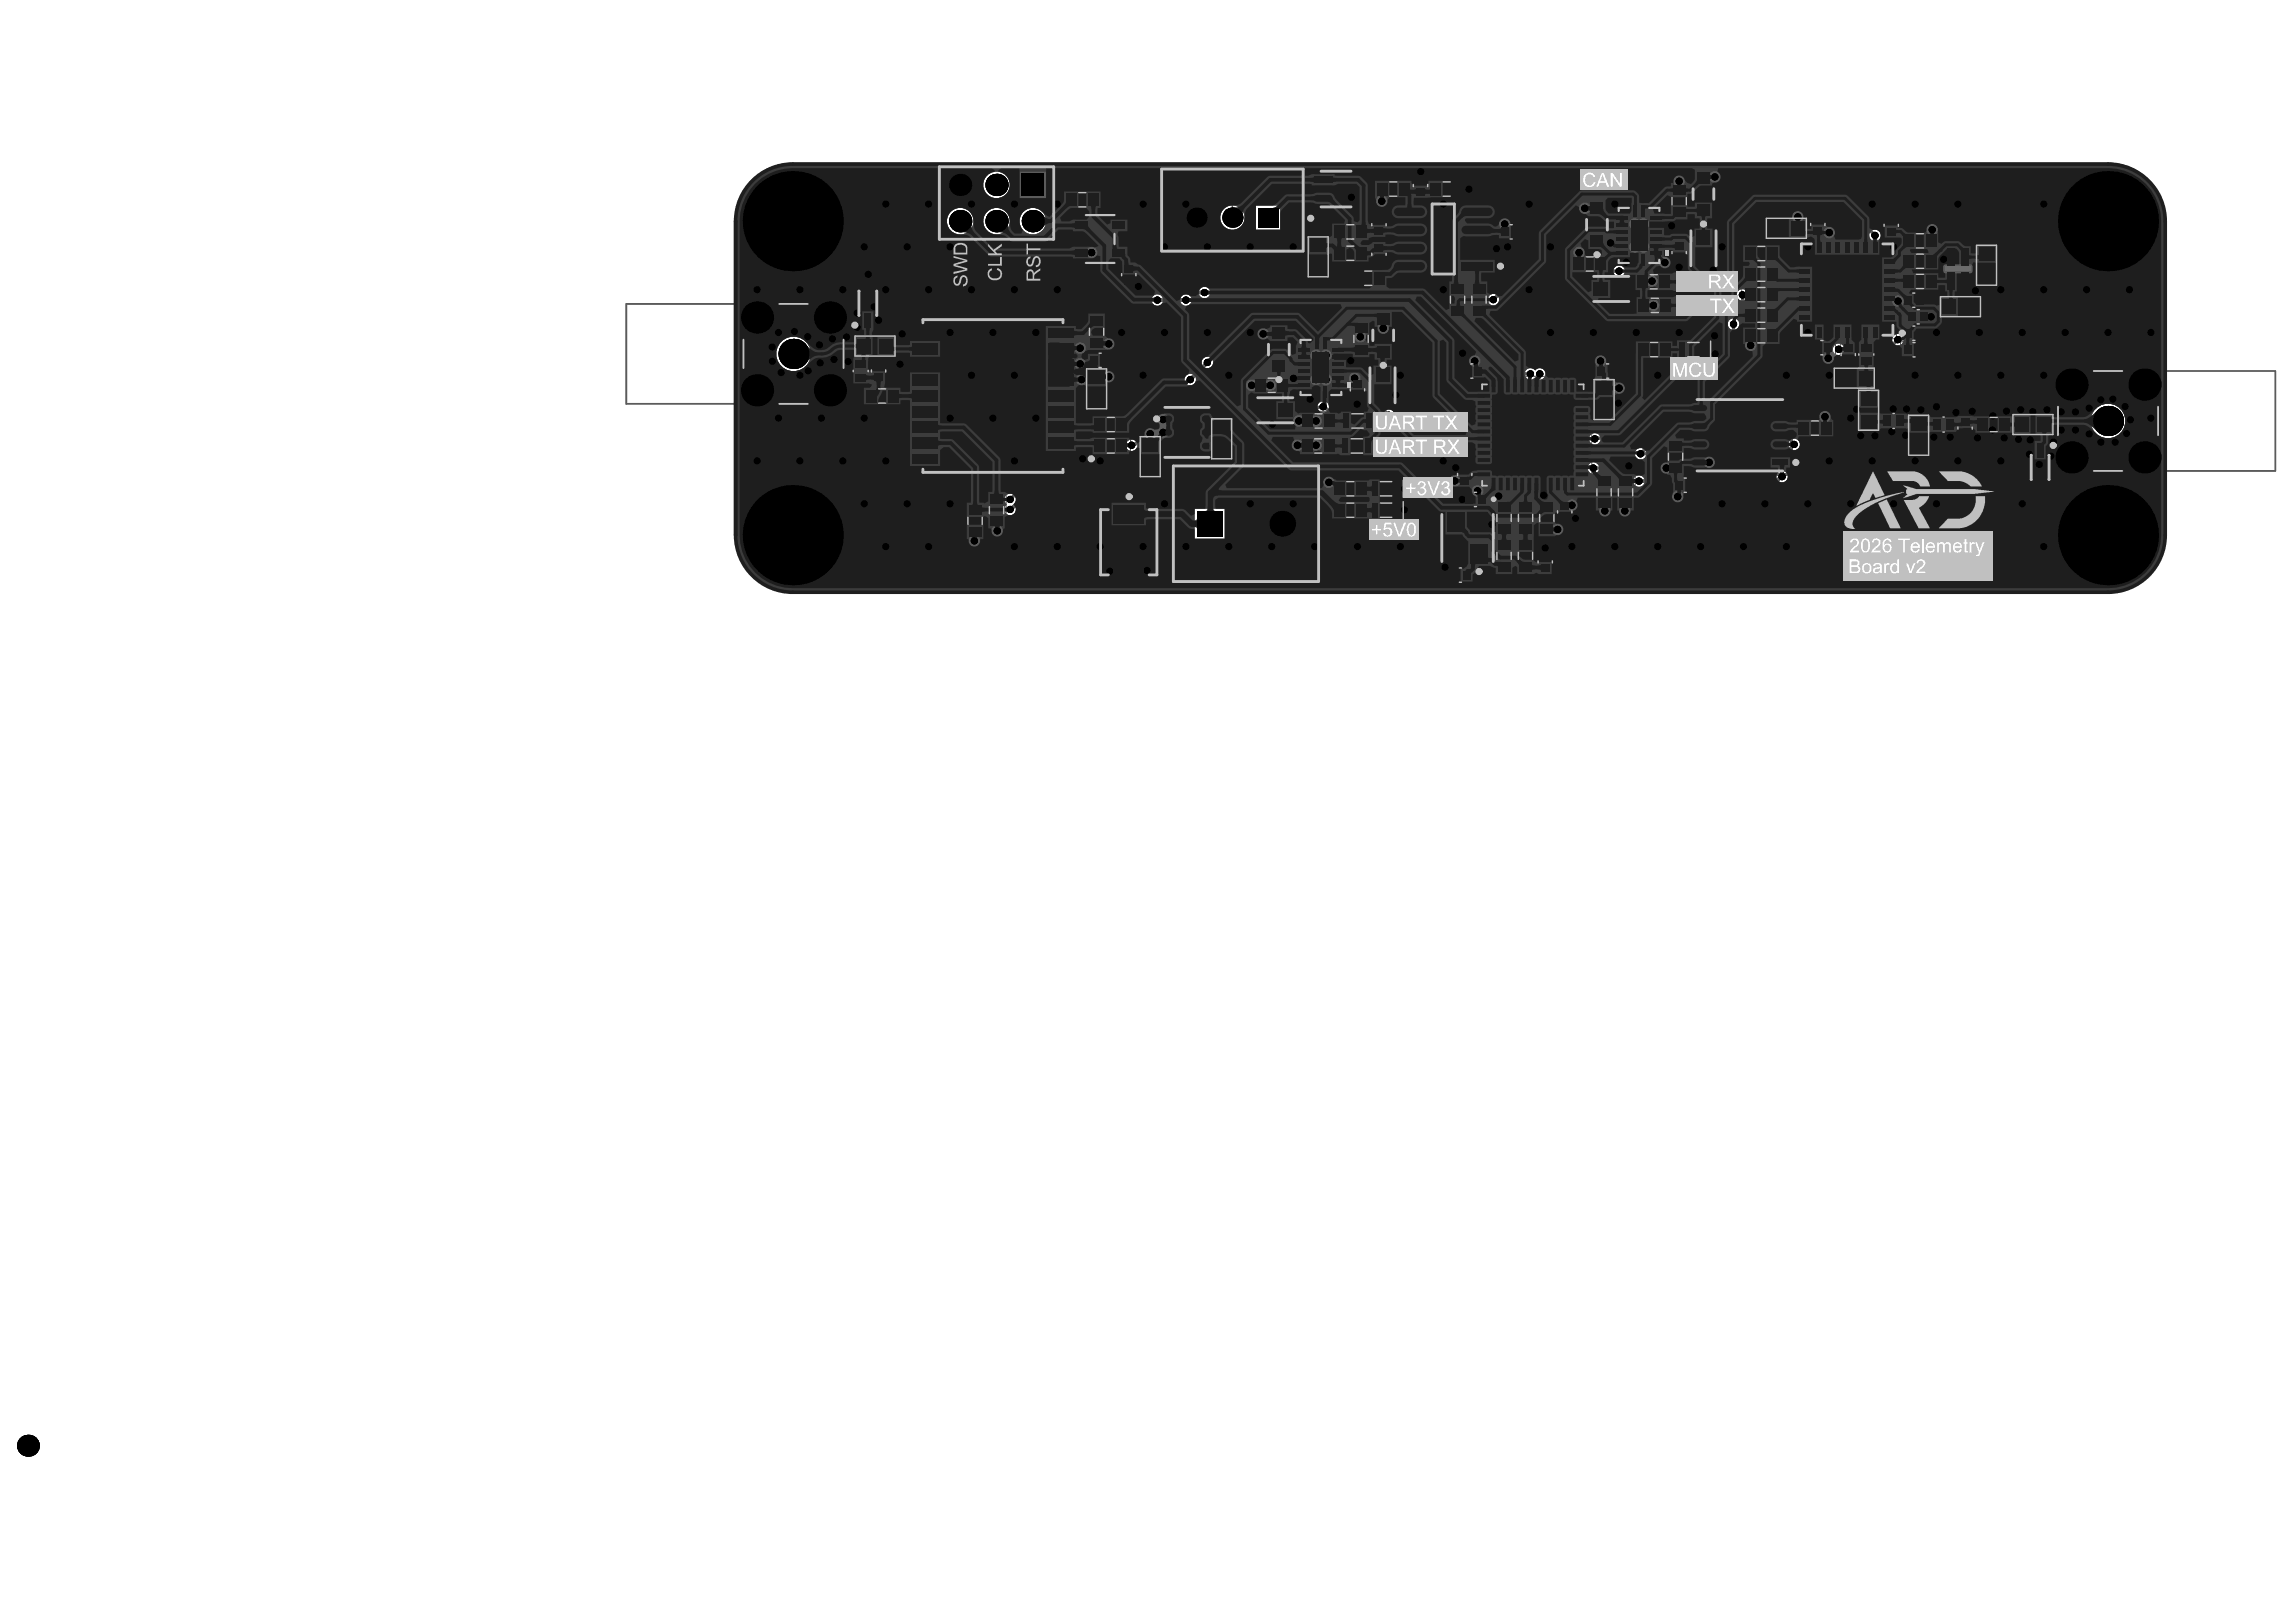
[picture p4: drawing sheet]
<svg xmlns="http://www.w3.org/2000/svg" width="297mm" height="210mm" viewBox="0 0 297 210" stroke-linecap="round" stroke-linejoin="round" font-family="sans-serif">
<g fill="none" stroke="#5a5a5a" stroke-width=".19">
<path d="M111.4 39.2h1.8M112.3 38.3v1.9M158.5 27.2h1.9M159.4 26.3v1.8M171.9 24.5h1.9M172.8 23.5v1.9M185.8 30.9h1.8M186.7 30v1.9M205.7 29.1h1.8M206.6 28.2v1.8M207.5 37.4h1.9M208.5 36.5v1.8"/>
<path d="M219.5 25.1h1.8M219.5 32.1h1.8M220.4 24.2v1.8M220.4 31.2v1.9M127.5 51.2h1.9M128.5 50.3v1.9M152.6 56h1.9M153.6 55v1.9M164.1 53.1h1.8M164.5 45.2h1.9M165 52.2v1.8M165.4 44.3v1.9"/>
<path d="M177.9 49.9h1.9M178 43.4h1.9M178.9 48.9v1.9M179 42.5v1.8M224.2 56.3h1.8M225.1 55.4v1.8M263.9 59.6v1.8M145.1 70.2h1.9M146 69.3v1.8M188.9 69.6h1.9M189.9 68.7v1.8M263 60.5h1.9"/>
</g>
<g fill="#5a5a5a">
<path d="M138.8 28.5h1.4v-.9h4.2v.9h1.5v4.9h-1.5v.9h-4.2v-.9h-1.4z"/>
<path d="M168 43.8h1.7v-.6h2.4v.6h1.7v.7h.5v6.1h-.5v.8h-1.7v.5h-2.4v-.5h-1.7v-.8h-.5v-6.1h.5z"/>
<path d="M209.2 26.7h1.7v-.6h2.3v.6h1.7v.8h.6v6h-.6v.8h-1.7v.5h-2.3v-.5h-1.7v-.8h-.6v-6h.6z"/>
<path d="M251.5 31.7h3.6v6.2h-3.6z"/>
</g>
<g fill="none" stroke="#5a5a5a" stroke-width=".19">
<path d="M121.5 21.6h14.8v9.4h-14.8zM138.5 25.1h3v1.5h-3zM169.8 31.8h1.5v2.9h-1.5zM173.2 29.3h3v1.4h-3zM173.2 32h3v1.5h-3zM175.5 35.3h3v1.4h-3zM178.8 23.7h2.9v1.5h-2.9zM185.7 23.7h2.9v1.5h-2.9zM187.8 37.3h1.5v3h-1.5zM190.6 37.3h1.5v3h-1.5zM204.2 33.4h3v1.5h-3zM212.5 35.7h2.9v1.5h-2.9z"/>
<path d="M212.6 38.8h3v1.5h-3zM216.5 24.6h1.5v2.9h-1.5zM226.4 32.1h2.9v1.5h-2.9zM226.4 34.7h2.9v1.5h-2.9zM226.4 37.4h2.9v1.5h-2.9zM229.6 28.8h3v1.5h-3zM233.3 31.8h11.3v11.3h-11.3zM238 37.5h1.9M239 36.5v1.9M246.9 30.4h3v1.5h-3zM246.9 33.1h3v1.4h-3zM246.9 35.7h3v1.5h-3z"/>
<path d="M252.1 38.9h3v1.5h-3zM256.3 32.8h1.4v3h-1.4zM110.7 47h1.3v2h-1.3zM111.7 44h3v1.5h-3zM112.6 50.5h3v1.5h-3zM141.1 41.5h1.5v2.9h-1.5zM141.1 48.8h1.5v3h-1.5zM142.2 54.2h3v1.5h-3zM142.2 57h3v1.4h-3zM148.1 57.6h1.4v3h-1.4zM157.3 55.3h1.5v3h-1.5zM163 49.1h3v1.5h-3z"/>
<path d="M169.1 57h2.9v1.4h-2.9zM169.1 53.7h3v1.5h-3zM175.3 42.4h1.5v2.9h-1.5zM206.8 50.2h1.5v3h-1.5zM212.5 44.5h3v1.5h-3zM216 57.6h1.5v3h-1.5zM226.4 40h2.9v1.5h-2.9zM226.4 42.7h2.9v1.5h-2.9zM233.3 54.7h3v1.4h-3zM238.4 48.2h3v1.5h-3zM240.8 44.9h1.3v2h-1.3zM241 51.6h1.5v3h-1.5z"/>
<path d="M244 53.8h2v1.3h-2zM247.5 54.8h1.5v3h-1.5zM250.4 54.3h2.1v1.3h-2.1zM256.4 54.2h3v1.5h-3zM261.5 54.2h3v1.5h-3zM125.4 65.9h1.5v3h-1.5zM128.2 64.5h1.5v3h-1.5zM150.7 72.9h.1M150.7 72.9h.5l.4 .3h.2M150.7 72.9v1.3h.5l.4-.3h.2M151.8 60.3h18.8v15h-18.8zM160.3 67.8h1.8"/>
<path d="M161.2 66.9v1.8M173.2 62.5h3v1.5h-3zM173.2 65.3h3v1.5h-3zM193.8 70.5h1.5v2.9h-1.5zM193.8 65.5h1.5v3h-1.5zM196.6 70.5h1.5v2.9h-1.5zM196.6 65.5h1.5v3h-1.5zM199.4 65.6h1.5v2.9h-1.5zM206.8 62.2h1.5v3h-1.5zM209.6 62.2h1.4v3h-1.4z"/>
<circle cx="242.9" cy="41.4" r=".92"/>
</g>
<g fill="none" stroke="#5a5a5a" stroke-width=".13">
<path d="M95.4 38.5h14.5v14.6h-14.5zM121.1 21.2h15.6v10.2h-15.6zM140.7 28.1h3.3v5.7h-3.3zM140.7 28.7h-1v.9h1M140.7 32.2h-1v1h1M140.7 30.5h-1v.9h1M141.8 28.1a.56 .56 0 0 0 .5 .5 .56 .56 0 0 0 .6-.5M142.5 27.1h-5v-2.5h5.1v2.5M144 28.7h.9v.9h-.9M144 32.2h.9v1h-.9M145 33.8h2v3.5h-2zM169.2 30.7h2.6v5.1h-2.6z"/>
<path d="M177.2 31.3h-5v-2.5h5v2.5M177.2 34h-5v-2.5h5v2.5M177.4 27.3h2v3.5h-2zM177.4 31.1h2v3.6h-2zM179.5 37.3h-5v-2.5h5.1v2.5M182.7 25.7h-5v-2.5h5.1v2.5M182.8 22.3h2v3.5h-2zM189.7 25.7h-5.1v-2.5h5.1v2.5M189.8 36.2h-2.5v5.1h2.5v-5M192.6 36.2h-2.5v5.1h2.5v-5M193.7 29h3.6v2h-3.6zM203.1 32.9v2.5h5.1v-2.5h-5"/>
<path d="M209.6 27.1h4.8v6.7h-4.8zM211.4 35.2v2.5h5.1v-2.5h-5M211.5 38.3v2.5h5.1M211.6 38.3h5M212 27.1l-2.4 2.4M216.2 30.9h2.1v3.5h-2.1zM216.4 35.1h4.6v2.7h-4.6zM216.6 38.2h4.6v2.7h-4.6zM217.2 35.7h3v1.5h-3zM217.4 38.8h3v1.5h-3zM218.5 23.5h-2.5v5.1h2.5v-5.1M225.3 31.6v2.5h5.1v-2.5h-5"/>
<path d="M225.3 34.2v2.5h5.1v-2.5h-5M225.3 36.9v2.5h5.1v-2.5h-5M228.5 28.3h5.2v2.5h-5.2zM232.6 31.1h12.7v12.7h-12.7zM234.2 27.3h2v3.5h-2zM243.7 27.4h2v3.5h-2zM245.8 37.8h3.5v2.1h-3.5zM246.4 40h3.5v2h-3.5zM250.9 32.4h-5.1v-2.5h5.1v2.5M250.9 35.1h-5v-2.5h5v2.5M250.9 37.7h-5v-2.5h5v2.5M251 38.4h5.2v2.6h-5.2z"/>
<path d="M251.7 32.8h3.2v4h-3.2zM252.8 36.8v-1.6h1v1.6M252.8 32.8v1.6h1v-1.6M255.7 31.7h2.6v5.2h-2.6zM110.2 46.2h2.3v3.6h-2.3zM110.6 43.5h5.2v2.6h-5.2zM112.6 46.3h2.1v3.5h-2.1zM116.6 52.5h-5v-2.5h5.1v2.5M140.6 45.6h3.5v2h-3.5zM140.6 47.7h2.6v5.2h-2.6zM140.6 45.4v-5h2.5v5.1h-2.5M146.2 56.2h-5v-2.5h5.1v2.5"/>
<path d="M146.2 59h-5v-2.5h5.1v2.5M147.5 56.5h2.6v5.2h-2.6zM156.8 54.2h2.5v5.2h-2.5zM162 48.6v2.5h5.1v-2.5h-5.1M168 56.5v2.5h5.1v-2.5h-5.1M168 53.2v2.5h5.1v-2.5h-5M168.5 44.2h4.8v6.7h-4.8zM170.8 44.2l-2.3 2.4M173.3 56.4h4.5v2.6h-4.5zM173.4 53.1h4.5v2.7h-4.5zM174.1 57h2.9v1.4h-2.9zM174.1 53.7h3v1.5h-3z"/>
<path d="M174.6 48.7h2v3.5h-2zM177.3 41.3h-2.5v5.1h2.5v-5M188.5 59.6h2v3.6h-2zM188.7 47h3.5v2h-3.5zM190.7 48.7h15.2v15.2h-15.2zM206.2 49.1h2.6v5.2h-2.6zM206.2 47h3.5v2h-3.5zM211.5 44v2.5h5v-2.5h-5M216.8 43.9h4.6v2.7h-4.6zM217.6 44.5h3v1.5h-3zM225.3 42.2v2.5h5.1v-2.5h-5M230.4 42h-5.1v-2.5h5.1v2.5"/>
<path d="M233.9 44h3.6v2h-3.6zM237.3 47.6h5.2v2.6h-5.2zM237.3 56.6h-5v-2.4h5v2.4M238.1 47.6v-3.5h2v3.5M240.3 44.1h2.3v3.6h-2.3zM240.4 50.5h2.6v5.2h-2.6zM243.2 53.3h3.6v2.3h-3.6zM245.9 42.1h3.5v2h-3.5zM245.9 44.2h3.5v2.1h-3.5zM246.9 53.7h2.6v5.2h-2.6zM249.7 53.8h3.5v2.3h-3.5zM253.2 53.6h2v3.6h-2z"/>
<path d="M260.4 53.6h5.2v2.6h-5.2zM260.4 56.2h-5v-2.5h5.1v2.5M265.5 47.2h14.5v14.5h-14.5zM124.9 69.9v-5h2.5v5h-2.5M127.7 68.5v-5h2.5v5.1h-2.5M150.6 60.1h20.2v15.3h-20.2zM172.2 62v2.5h5v-2.5h-5M172.2 64.8v2.5h5v-2.5h-5M177.1 61.9h4.5v2.7h-4.5zM177.1 64.7h4.5v2.7h-4.5zM177.8 62.5h3v1.5h-3zM177.8 65.3h3v1.5h-3z"/>
<path d="M187.2 73.4h3.5v2h-3.5zM189.1 63.6h3.5v2.1h-3.5zM193.3 69.5v-5h2.5v10h-2.5M193.3 69.6h2.5M195.8 69.4h-2.5v5M196.1 74.4v-5h2.5v5.1h-2.5M196.1 69.5v-5h2.5v5.1h-2.5M198.9 71h2v3.5h-2zM201.4 64.5h-2.5v5.1h2.5v-5.1M201.4 64.5h2v3.5h-2zM206.3 66.2v-5h2.5v5.1h-2.5M209.1 66.2v-5h2.4v5.1h-2.4"/>
<path d="M215.5 61.6v-5h2.5v5h-2.5M216.3 61.8h3.5v2h-3.5z"/>
</g>
<path d="M138.8 28.5h1.4v-.9h4.2v.9h1.5v4.9h-1.5v.9h-4.2v-.9h-1.4zM209.2 26.7h1.7v-.6h2.3v.6h1.7v.8h.6v6h-.6v.8h-1.7v.5h-2.3v-.5h-1.7v-.8h-.6v-6h.6zM251.5 31.7h3.6v6.2h-3.6zM168 43.8h1.7v-.6h2.4v.6h1.7v.7h.5v6.1h-.5v.8h-1.7v.5h-2.4v-.5h-1.7v-.8h-.5v-6.1h.5z" fill="none" stroke="#5a5a5a" stroke-width=".28"/>
<g fill="none" stroke="#5a5a5a" stroke-width=".24">
<path d="M81 39.3h28.1v13h-28.1zM145.5 34.6h1v1.9h-1zM177.9 28.1h1v2h-1zM177.9 31.9h1v2h-1zM183.3 23h1v2h-1zM194.5 29.5h2v1h-2zM216.7 31.7h1.1v2h-1.1zM234.7 28.1h1v1.9h-1zM244.2 28.2h1v1.9h-1zM246.6 38.3h2v1.1h-2zM113.1 47h1.1v2h-1.1zM141.4 46.1h1.9v1h-1.9z"/>
<path d="M175.1 49.5h1v1.9h-1zM189.4 47.5h2v1h-2zM191.7 49.7h13.2v13.2h-13.2zM207 47.5h2v1h-2zM234.7 44.5h2v1h-2zM238.6 44.9h1v2h-1zM246.6 42.6h2v1h-2zM246.6 44.7h2v1.1h-2zM247.2 40.5h1.9v1h-1.9zM253.7 54.4h1v2h-1zM266.2 48h28.2v12.9h-28.2zM188 73.9h1.9v1h-1.9z"/>
<path d="M189 60.4h1v2h-1zM189.9 64.1h2v1.1h-2zM199.4 71.7h1v2h-1zM201.9 65.3h1.1v1.9h-1.1zM217.1 62.3h1.9v1h-1.9z"/>
</g>
<path d="M140.6 28.5l1.6 1.6M140.6 29.3h1.6M141.4 28.5v1.6M142.2 28.5l-1.6 1.6M211 27.3l1.6 1.6M211 28.1h1.6M211.8 27.3v1.6M212.6 27.3l-1.6 1.6M169.8 44.4l1.6 1.5M169.8 45.2h1.6M170.6 44.4v1.5M171.4 44.4l-1.6 1.5" fill="none" stroke="#5a5a5a" stroke-width=".14"/>
<g fill="none" stroke="#5a5a5a" stroke-width=".37">
<path d="M110.7 35.6h3.2v7.2h-3.2zM150.1 21.7h18.7v11h-18.7zM169.5 22.2h6.7v4.6h-6.7zM179.9 25.9h13.7v10h-13.7zM205.1 26h3v6.1h-3zM205.7 36h5.5v2.7h-5.5zM218.9 22.1h3v6.1h-3zM219 29.4h2.7v5.5h-2.7zM117.8 41.2h21.3v20.1h-21.3zM150.5 52.9h6.1v6.1h-6.1zM162.3 51.7h5.4v2.7h-5.4zM163.9 42.2h3.1v6.1h-3.1z"/>
<path d="M177.4 40.3h3.1v6.1h-3.1zM177.5 47.1h2.7v5.5h-2.7zM218.4 51.2h13.4v10.2h-13.4zM262.3 56.9h3.3v7.2h-3.3zM142.2 65.2h7.7v10h-7.7zM187.1 66.1h5.5v7h-5.5z"/>
<circle cx="193.1" cy="64.5" r=".18"/>
</g>
<g fill="#5a5a5a">
<path d="M177.7 49l.3-.2v.2a.38 .38 0 0 0-.2 .5 .38 .38 0 0 0 .5 .2 .38 .38 0 0 0 .4-.3 .38 .38 0 0 0-.3-.4v-.2a.55 .55 0 0 1 .4 .8 .55 .55 0 0 1-.8 .3 .56 .56 0 0 1-.3-.9z"/>
<path d="M177.6 48.2h1.2v.1h-.9l.1 .2v.1h-.1z"/>
<path d="M165 52.1l.2-.1a.48 .48 0 0 1 .8 .2l-.2 .1a.39 .39 0 0 0-.5-.2 .39 .39 0 0 0-.2 .5 .36 .36 0 0 0 .3 .4 .36 .36 0 0 0 .4-.3h.2a.56 .56 0 0 1-.8 .3 .56 .56 0 0 1-.2-.8z"/>
<path d="M166.3 52.2l.4-.3v1.2h-.2v-.9l-.2 .2z"/>
<path d="M207.5 37.6a.59 .59 0 0 1 .9 .1 .59 .59 0 0 1-.3 .9h-.1a.43 .43 0 0 1-.6-.3l.1-.1a.39 .39 0 0 0 .6 .2 .39 .39 0 0 0 .2-.5 .35 .35 0 0 0-.4-.4 .35 .35 0 0 0-.4 .4l-.1-.1z"/>
<path d="M206.7 37.4h.1v1l.3-.2v.1l-.3 .3h-.1z"/>
<path d="M146 71.7h.9l-.1-.2h.1l.3 .4h-1.2z"/>
<path d="M164.6 43.6h1.2v.1h-1l.2 .3h-.1z"/>
<path d="M164.6 42.6h1.2v.2h-1l.2 .3h-.1l-.3-.3z"/>
<path d="M205.8 27.4h1.1v.2h-.9l.2 .2-.2 .1z"/>
<path d="M205.8 26.5a.44 .44 0 0 1 .8 .1l.2 .3v-.6h.1v.8l-.2-.1-.2-.2a.46 .46 0 0 0-.6-.2v.1v.2h.2v.1a.39 .39 0 0 1-.3-.5z"/>
<path d="M111.1 37.6h1.1v.1h-.9l.2 .3h-.2z"/>
<path d="M127.3 51.3h.1v1l.4-1h.2l.3 1v-1h.1v1.2h-.2l-.3-1.1-.4 1.1h-.2z"/>
<path d="M125.4 51.3h.1v.9l.3-.2v.2l-.3 .3h-.1z"/>
<path d="M185.8 31.2a.46 .46 0 0 1 .6-.2 .46 .46 0 0 1 .3 .5v.6h-.2v-.6a.31 .31 0 0 0-.3-.4 .31 .31 0 0 0-.3 .4v.6h-.2z"/>
<path d="M185 31h.1v.9l.4-.2v.2l-.4 .2h-.1z"/>
<path d="M153.5 54.8h.2v.7a.31 .31 0 0 0 .3 .3 .31 .31 0 0 0 .3-.3v-.7h.2v.7a.47 .47 0 0 1-.5 .5 .47 .47 0 0 1-.5-.5z"/>
<path d="M154.7 54.9a.38 .38 0 0 1 .6 0 .38 .38 0 0 1-.1 .6l-.4 .3h.6v.2h-.8v-.2l.2-.2a.63 .63 0 0 0 .4-.6l-.2-.1-.2 .1v.1h-.1z"/>
<path d="M224.2 56.2a.53 .53 0 0 1 .8 .1l.1 .9h-.2v-.7a.31 .31 0 0 0-.3-.3 .31 .31 0 0 0-.3 .3v.7h-.2z"/>
<path d="M223.2 56.1a.41 .41 0 0 1 .5-.1 .41 .41 0 0 1 .2 .3h-.1a.23 .23 0 0 0-.3-.2 .23 .23 0 0 0-.1 .3 .23 .23 0 0 0 .3 .2v.1a.19 .19 0 0 0-.3 .1 .19 .19 0 0 0 .1 .3 .19 .19 0 0 0 .3-.2h.1a.36 .36 0 0 1-.4 .3 .36 .36 0 0 1-.3-.4l.2-.1-.3-.3z"/>
<path d="M188.7 68.5l.6 .6h.5v.1h-.5l-.6 .5v-.2l.5-.4-.5-.4z"/>
<path d="M188.7 67.9h1.1v.2h-.9l.2 .2-.2 .1z"/>
<path d="M219.2 31.2h.3v.1a.32 .32 0 0 0-.3 .3 .32 .32 0 0 0 .2 .3h.1a.42 .42 0 0 0 .6 0 .42 .42 0 0 0 0-.6l-.2-.1v-.1a.56 .56 0 0 1 .4 .8 .56 .56 0 0 1-.8 .2 .51 .51 0 0 1-.3-.9z"/>
<path d="M219.1 30.4h1.2v.2h-.9l.2 .2v.1h-.2z"/>
<path d="M219.1 29.3h.2l.5 .3 .5 .1v.2l-.4-.1-.6-.3v.5h-.2z"/>
<path d="M178.1 41.5l.9 .4h.3v.2l-.5-.1-.6-.3v.6h-.1z"/>
<path d="M263.9 62h1l-.2-.2 .1-.1 .3 .5h-1.2z"/>
<path d="M264 62.7l.2-.2v.2a.25 .25 0 0 0-.1 .4 .25 .25 0 0 0 .4 0l.1-.3-.1-.2 .6 .1v.6h-.1v-.5h-.4a.38 .38 0 0 1-.2 .5 .38 .38 0 0 1-.5-.3z"/>
<path d="M177.7 47.1h.2l.1 .1a.22 .22 0 0 0-.2 .3 .22 .22 0 0 0 .2 .1l.2 .1a.36 .36 0 0 1 0-.6 .36 .36 0 0 1 .6 .2 .36 .36 0 0 1-.3 .5h-.3a.47 .47 0 0 1-.5-.6zM178.2 47.4a.25 .25 0 0 0 .5 0 .25 .25 0 0 0-.5 0z"/>
<path d="M167.3 52.2a.18 .18 0 0 0 .3 0 .18 .18 0 0 0-.3 0zM167.2 52.7a.25 .25 0 0 0 .5 0 .25 .25 0 0 0-.5 0zM167.2 52a.35 .35 0 0 1 .4-.1 .35 .35 0 0 1 .2 .5l-.2 .1a.37 .37 0 0 1 0 .6 .37 .37 0 0 1-.5-.3v-.3h.2l-.2-.2z"/>
<path d="M205.7 38.3a.26 .26 0 0 0 .5 0 .26 .26 0 0 0-.5 0zM205.7 37.5a.4 .4 0 0 1 .6 .2h-.1a.27 .27 0 0 0-.4-.1 .27 .27 0 0 0-.1 .4 .37 .37 0 0 1 .6 .1 .37 .37 0 0 1-.4 .5 .55 .55 0 0 1-.3-.7z"/>
<path d="M146.1 70.4v.2a.45 .45 0 0 0 .5 .4 .45 .45 0 0 0 .4-.3v-.3zM146 70.2h1.2v.5a.59 .59 0 0 1-.5 .5 .59 .59 0 0 1-.6-.3l-.1-.1z"/>
<path d="M173 23.8v.9h.3a.46 .46 0 0 0 .3-.4 .46 .46 0 0 0-.2-.5zM172.8 23.6h.5a.59 .59 0 0 1 .5 .6 .59 .59 0 0 1-.5 .6h-.5z"/>
<path d="M174.1 23.8a.37 .37 0 0 1 .3-.2 .37 .37 0 0 1 .3 .3h-.1a.25 .25 0 0 0-.4-.1 .25 .25 0 0 0-.1 .3v.1a.38 .38 0 0 1 .5 0 .38 .38 0 0 1 0 .5 .38 .38 0 0 1-.5 0l-.1-.2zM174.1 24.4a.26 .26 0 0 0 .5 0 .26 .26 0 0 0-.5 0z"/>
<path d="M219.7 24.5l-.1 .5h1v-.3a.5 .5 0 0 0-.4-.4 .5 .5 0 0 0-.5 .2zM219.6 24.3a.63 .63 0 0 1 .7-.1 .63 .63 0 0 1 .4 .5v.4h-1.2z"/>
<path d="M219.6 23.6a.2 .2 0 0 0 .4 0 .2 .2 0 0 0-.4 0zM220.1 23.6a.25 .25 0 0 0 .5 0 .25 .25 0 0 0-.5 0zM219.5 23.4a.29 .29 0 0 1 .3-.1 .29 .29 0 0 1 .2 .2 .36 .36 0 0 1 .6-.2 .36 .36 0 0 1 0 .6 .36 .36 0 0 1-.6-.1 .31 .31 0 0 1-.4 .1 .31 .31 0 0 1-.1-.4z"/>
<path d="M164.8 44.6v.5h.8v-.2a.49 .49 0 0 0-.3-.4 .49 .49 0 0 0-.5 .1zM164.7 44.4l.4-.1a.57 .57 0 0 1 .7 .6v.4h-1.2v-.7z"/>
<path d="M205.9 28.5v.4h.9v-.2a.5 .5 0 0 0-.8-.4zM205.8 28.3h.1a.66 .66 0 0 1 1 .2v.6h-1.1z"/>
<path d="M111.2 38.7v.4h.9v-.3a.41 .41 0 0 0-.6-.3zM111.1 38.5l.1-.1a.62 .62 0 0 1 1 .4v.5h-1.1z"/>
<path d="M111.1 36.6l.2-.1v.1a.25 .25 0 0 0-.1 .3 .25 .25 0 0 0 .3 .2h.1a.38 .38 0 0 1 0-.6 .38 .38 0 0 1 .5 0 .38 .38 0 0 1 .1 .5 .79 .79 0 0 1-1.1-.1zM111.6 36.7a.25 .25 0 0 0 .3 .4 .25 .25 0 0 0 .2-.4 .25 .25 0 0 0-.4-.1z"/>
<path d="M126.3 51.6v.1a.4 .4 0 0 0 .3 .6h.3v-.9h-.5zM126.3 51.3h.8v1.2h-.5a.63 .63 0 0 1-.5-.5 .63 .63 0 0 1 .2-.7z"/>
<path d="M178.3 42.7l-.1 .6h.9v-.3a.45 .45 0 0 0-.7-.4zM178.2 42.6l.4-.1a.53 .53 0 0 1 .7 .5v.4h-1.2v-.6z"/>
<path d="M264.1 60.7v.2a.5 .5 0 0 0 .7 .4l.2-.2v-.4zM263.9 60.5h1.2v.4a.6 .6 0 0 1-.4 .6 .6 .6 0 0 1-.6-.2l-.2-.2z"/>
</g>
<g fill="none" stroke="#5a5a5a" stroke-width=".37">
<path d="M110.7 35.6h3.2v7.2h-3.2zM111.1 37.7h2.3v3.1h-2.3zM150.1 21.7h18.7v11h-18.7zM150.3 21.9h18.3v10.6h-18.3zM169.5 22.2h6.7v4.6h-6.7zM171.7 22.6h2.3v3.7h-2.3zM179.9 25.9h13.7v10h-13.7zM183.1 26.4h7.2v9.1h-7.2zM205.1 26h3v6.1h-3zM205.3 27.3h2.6v3.5h-2.6zM205.7 36h5.5v2.7h-5.5zM207 36.7h2.9v1.4h-2.9z"/>
<path d="M218.9 22.1h3v6.1h-3zM219 29.4h2.7v5.5h-2.7zM219 23.4h2.7v3.5h-2.7zM219.6 30.7h1.5v2.9h-1.5zM117.8 41.2h21.3v20.1h-21.3zM119.4 41.4h18.1v19.7h-18.1zM150.5 52.9h6.1v6.1h-6.1zM150.7 53.1h5.7v5.7h-5.7zM162.3 51.7h5.4v2.7h-5.4zM163.5 52.4h3v1.4h-3zM163.9 42.2h3.1v6.1h-3.1zM164.1 43.5h2.7v3.5h-2.7z"/>
<path d="M177.4 40.3h3.1v6.1h-3.1zM177.5 47.1h2.7v5.5h-2.7zM177.6 41.6h2.7v3.6h-2.7zM178.1 48.4h1.5v2.9h-1.5zM218.4 51.2h13.4v10.2h-13.4zM219.5 51.7h11.1v9.2h-11.1zM262.3 56.9h3.3v7.2h-3.3zM262.8 58.9h2.3v3.2h-2.3zM142.2 65.2h7.7v10h-7.7zM142.4 66h7.3v8.4h-7.3zM187.1 66.1h5.5v7h-5.5zM187.5 66.6h4.8v6.1h-4.8z"/>
</g>
<path d="M251.7 34.5h3.2v.6h-3.2z" fill="#787878"/>
<g fill="#5a5a5a">
<path d="M186.2 51.6l1.3-1.3h3.5l1.5-1.4h4.8h.1l.1 .2v.4l-2.5 2.6h-8.6z"/>
<path d="M149.5 63.1l2.8-2.8h18.3l.2 .4v.1l-1.5 1.5h-17.7l-.4 .1-1.3 1.3-.2-.1z"/>
<path d="M231.7 57.5l.4 .5-.3 .1-.3-.2z"/>
<path d="M212.4 61.9l.3 .1v.5l-.3 .1z"/>
<path d="M230.1 61.6l.4 .5-.3 .2-.3-.4z"/>
<path d="M212.2 58.3l.4-.2 .3 .3-.2 .3z"/>
<path d="M212.6 58.4l.3 .1v.4l-.3 .1z"/>
<path d="M241.9 30.1l.3-.3 .4 .2-.5 .5z"/>
<path d="M223.9 42.3h.7l-.1 .3h-.4z"/>
<path d="M225.1 38.5l.7-.1-.1 .4-.4 .1z"/>
<path d="M140.9 33h.6v.4h-.5z"/>
<path d="M155.2 37.6l.3-.1v.7l-.3-.1z"/>
<path d="M152.8 38.6l.3-.1v.7l-.3-.1z"/>
<path d="M150.1 38.5l.3 .1v.5l-.3 .1z"/>
<path d="M155.7 46.9l.5 .5-.3 .1-.3-.3z"/>
<path d="M154 48.7l.3-.2 .3 .3-.2 .3z"/>
<path d="M146.6 57.2l.4-.1 .2 .3-.4 .4z"/>
<path d="M206.5 60.3l.3 .1v.4l-.3 .1z"/>
<path d="M206.6 56.4l.4 .1 .1 .4-.4 .1z"/>
<path d="M197.3 48.2l.4-.1v.6l-.4-.1z"/>
<path d="M179.1 53.4l.2-.3 .4 .2-.5 .4z"/>
<path d="M171.6 52.5l.2 .4-.2 .3-.3-.1z"/>
<path d="M170.5 52.5l.3-.1 .1 .6-.4-.1z"/>
<path d="M130.7 64.2l.3-.2 .3 .3-.2 .3z"/>
<path d="M130.7 65.5l.4-.2 .2 .4-.2 .3z"/>
<path d="M208.8 34.9l.3-.1v.6l-.3-.1z"/>
<path d="M193.2 38.3l.4-.1 .2 .2-.1 .4z"/>
<path d="M245.1 44l.4 .4-.3 .2-.3-.3z"/>
<path d="M238.3 45.1l.2 .3-.2 .4-.3-.2z"/>
<path d="M97 23.7a7.3 7.3 0 0 1 5.6-2.5h170.1a7.4 7.4 0 0 1 7.4 7.4v40.7a7.4 7.4 0 0 1-7.4 7.3h-170.1a7.4 7.4 0 0 1-7.4-7.3v-40.7a7.3 7.3 0 0 1 1.8-4.9zM221.1 22.9a.76 .76 0 0 0 1.5 0 .76 .76 0 0 0-1.5 0zM216.5 23.4a.76 .76 0 0 0 1.5 0 .76 .76 0 0 0-1.5 0zM131.9 22.2v3.4h3.4v-3.4zM127.2 23.9a1.73 1.73 0 0 0 3.4 0 1.73 1.73 0 0 0-3.4 0zM178 26a.76 .76 0 0 0 1.5 0 .76 .76 0 0 0-1.5 0zM204.3 27a.76 .76 0 0 0 1.5 0 .76 .76 0 0 0-1.5 0zM211.1 28.4a.75 .75 0 0 0-.2 1.1 .75 .75 0 0 0 1.2 0 .75 .75 0 0 0 1 0 .75 .75 0 0 0 0-1.1 .75 .75 0 0 0-1 .1 .73 .73 0 0 0-1-.1zM193.9 29a.76 .76 0 0 0 1.5 0 .76 .76 0 0 0-1.5 0zM162.5 26.6v3.1h3.1v-3.1zM157.8 28.2a1.6 1.6 0 0 0 3.2 0 1.6 1.6 0 0 0-3.2 0zM131.9 28.6a1.73 1.73 0 0 0 3.4 0 1.73 1.73 0 0 0-3.4 0zM127.2 28.6a1.73 1.73 0 0 0 3.4 0 1.73 1.73 0 0 0-3.4 0zM122.5 28.6a1.75 1.75 0 0 0 3.5 0 1.75 1.75 0 0 0-3.5 0zM249.2 29.7a.76 .76 0 0 0 1.5 0 .76 .76 0 0 0-1.5 0zM235.9 30.1a.76 .76 0 0 0 1.5 0 .76 .76 0 0 0-1.5 0zM222.4 33.8l-.1 .4v9.4l-.3 .3-.3 .1-12.2 12.2h-2.7a.78 .78 0 0 0-1.1 .2 .78 .78 0 0 0 .2 1.1 .78 .78 0 0 0 1.1-.3h2.7l.3-.2 12.2-12.1a1.55 1.55 0 0 0 1-.9l.1-.9 .4-.2 .1 1.8-15.5 15.4h-1.6a.78 .78 0 0 0-1.1-.1 .78 .78 0 0 0 0 1.2 .78 .78 0 0 0 1.2-.1l1.9-.1 2.3-2.2 .5 .1a.8 .8 0 0 0 1.3 .3h7.3l.3 .5a.76 .76 0 0 0 .7 .9 .76 .76 0 0 0 .8-.9l.3-.5h8.7l.3-.1 .9-.8a.78 .78 0 0 0 .8-.8 .78 .78 0 0 0-.9-.8 .78 .78 0 0 0-.7 .9l-.6 .6h-16.7l-.2-.4 11.7-11.7 .2-.5 .5-.2a.75 .75 0 0 0 1-.7 .75 .75 0 0 0-1-.7l-.5-.2v-3.8l.2-.3 .1-1a.78 .78 0 0 0-.1-1.1 .78 .78 0 0 0-1.1 .1 .78 .78 0 0 0 .2 1.1v.5l-.3 .5v1l-.3 .4h-.3l-.4 .2-.4-.1v-6.9l7.1-7.1h1.3l.2 .4a.75 .75 0 0 0 .7 1.1 .75 .75 0 0 0 .6-1.1l.3-.4h5.2l3.1 3.1a.78 .78 0 0 0 .8 .8 .78 .78 0 0 0 .7-.8 .78 .78 0 0 0-.8-.7l-3.4-3.4h-9.1zM211.1 31.3a.75 .75 0 0 0-.2 1.1 .75 .75 0 0 0 1.2 0 .75 .75 0 0 0 1 .1 .75 .75 0 0 0 0-1.1 .75 .75 0 0 0-1 0 .73 .73 0 0 0-1-.1zM203.5 32.7a.76 .76 0 0 0 1.5 0 .76 .76 0 0 0-1.5 0zM214.6 34a.76 .76 0 0 0 1.5 0 .76 .76 0 0 0-1.5 0zM251.5 34.3l-.1 .2v.6l.1 .2 .2 .1h3.2l.2-.1 .1-.2v-.6l-.1-.2-.2-.1h-3.2zM192.6 38.4a.76 .76 0 0 0 .4 1.1 .76 .76 0 0 0 1-.8l3.1-3.1h11.8a.78 .78 0 0 0 1.1 0 .78 .78 0 0 0 0-1.1 .78 .78 0 0 0-1.2 .1h-12.1l-3.3 3.3-.6 .2zM213 36.4a.76 .76 0 0 0 1.5 0 .76 .76 0 0 0-1.5 0zM140.6 32.3a.77 .77 0 0 0 .1 .9v3l2 2 .4 .2h3.4a1.66 1.66 0 0 0 1.4 .1l.2-.1h.5l.4 .3a.78 .78 0 0 0 .4 .8 .78 .78 0 0 0 .9-.1h2.6a.76 .76 0 0 0 .9 .1 .76 .76 0 0 0 .4-.8l.4-.3h.7a.77 .77 0 0 0 1.1 0 .77 .77 0 0 0 0-1.1 .77 .77 0 0 0-1.1 0h-7.4l-.4 .2h-.4l-.4-.2h-3.4l-1.6-1.5 .1-2.6a.76 .76 0 0 0-.1-1.1 .76 .76 0 0 0-1.1 .2zM244.8 39a.76 .76 0 0 0 1.5 0 .76 .76 0 0 0-1.5 0zM213.1 39.5a.8 .8 0 0 0 1.6 0 .8 .8 0 0 0-1.6 0zM178.2 42.5a.76 .76 0 0 0 1.5 0 .76 .76 0 0 0-1.5 0zM162.7 43.2a.76 .76 0 0 0 1.5 0 .76 .76 0 0 0-1.5 0zM175.2 43.6a.76 .76 0 0 0 1.5 0 .76 .76 0 0 0-1.5 0zM142.7 44.5a.76 .76 0 0 0 1.5 0 .76 .76 0 0 0-1.5 0zM235.9 45.9a.76 .76 0 0 0 .4 1.2 .76 .76 0 0 0 1-.8 .74 .74 0 0 1 .7-.4l.6 .4h5.1l.3-.1 1.5-1.5a.78 .78 0 0 0 .8-.8 .78 .78 0 0 0-.8-.7 .78 .78 0 0 0-.8 .8l-1.2 1.3h-4.7l-.2-.2a.76 .76 0 0 0-.8-.6 .76 .76 0 0 0-.7 .8 .56 .56 0 0 1-.7 .3zM169.6 45.6a.77 .77 0 0 0 .2 1 .77 .77 0 0 0 1.1-.2 .77 .77 0 0 0 1.2 .2 .77 .77 0 0 0 0-1.2 .77 .77 0 0 0-1.2 .1 .79 .79 0 0 0-1.3 .1zM139 45.1a.76 .76 0 0 0 1.5 0 .76 .76 0 0 0-1.5 0zM206.3 46.7a.76 .76 0 0 0 1.5 0 .76 .76 0 0 0-1.5 0zM190 46.7a.76 .76 0 0 0 1.5 0 .76 .76 0 0 0-1.5 0zM139 47.1a.76 .76 0 0 0 1.5 0 .76 .76 0 0 0-1.5 0zM130 64.2a.79 .79 0 0 0 .2 1.1 .77 .77 0 0 0 .1 1.3 .77 .77 0 0 0 1.1-.6l1.2-1.2h17.4l.4-.1 1.4-1.4h17.7l.4-.1 .8-.9 .5 .2a.75 .75 0 0 0 .9 .6 .75 .75 0 0 0 .5-1l.3-.4 5.1-.1 8.6-8.5 7.5 .1 1.3-.1 4-3.9a.77 .77 0 0 0 .5-1.2 .77 .77 0 0 0-1.3-.1 .81 .81 0 0 0-1.2 0h-5.1l-.4 .1-1.3 1.4h-3.5l-10 10h-25l-.3 .1-3.2 3.2h-16.4l-.4 .1-.9 1-.6 .2zM100.4 45.8a2.25 2.25 0 0 0 4.5 0 2.25 2.25 0 0 0-4.5 0zM169.6 48.7a.77 .77 0 0 0 .2 1.1 .77 .77 0 0 0 1.1-.2 .77 .77 0 0 0 1.2 .1 .77 .77 0 0 0 0-1.2 .77 .77 0 0 0-1.2 .2 .79 .79 0 0 0-1.3 0zM142.7 48.8a.76 .76 0 0 0 1.5 0 .76 .76 0 0 0-1.5 0zM174.5 48.9a.76 .76 0 0 0 1.5 0 .76 .76 0 0 0-1.5 0zM153.6 48.5a.75 .75 0 0 0 0 1.3 .75 .75 0 0 0 1.2-.7l1.4-1.4a.77 .77 0 0 0 .8-.8 .77 .77 0 0 0-.8-.8 .77 .77 0 0 0-.8 .8l-1.3 1.3zM139.2 49.1a.76 .76 0 0 0 1.5 0 .76 .76 0 0 0-1.5 0zM146.8 55.4l-.1 .4v1l-.2 .1a.76 .76 0 0 0-.8 1 .76 .76 0 0 0 1.3 .1l.6-.6v-1l.5-.1a.77 .77 0 0 0 .6 .6 .77 .77 0 0 0 .8-.4h.5a.74 .74 0 0 0 1 0 .74 .74 0 0 0 0-1.1v-.6a.73 .73 0 0 0-.3-1.2l-.2-.5 1.3-1.3h15.9l1.4 1.4h1.6l.3 .2h.4l.5 .3h7a.77 .77 0 0 0 .8 .8 .77 .77 0 0 0 .8-.8 .77 .77 0 0 0-.9-.8l-.4-.2h-7.1l-.2-.2a.78 .78 0 0 0-.6-.6 .78 .78 0 0 0-.8 .3h-1.1l-1.4-1.3h-3l-.1-.5a.75 .75 0 0 0 0-1.1 .75 .75 0 0 0-1.1 0 .75 .75 0 0 0 0 1.1l-.1 .5h-1.1l-.1-.5a.75 .75 0 0 0 0-1.1 .75 .75 0 0 0-1.1 0 .75 .75 0 0 0 0 1.1l-.1 .5h-9.9zM208.7 50.2a.76 .76 0 0 0 1.5 0 .76 .76 0 0 0-1.5 0zM235.3 53.9a.8 .8 0 0 0 1.6 0 .8 .8 0 0 0-1.6 0zM169.5 54.5a.76 .76 0 0 0 1.5 0 .76 .76 0 0 0-1.5 0zM167.3 54.5a.76 .76 0 0 0 1.5 0 .76 .76 0 0 0-1.5 0zM270.5 54.5a2.25 2.25 0 0 0 4.5 0 2.25 2.25 0 0 0-4.5 0zM169.5 57.6a.76 .76 0 0 0 1.5 0 .76 .76 0 0 0-1.5 0zM167.1 57.6a.76 .76 0 0 0 1.5 0 .76 .76 0 0 0-1.5 0zM211.4 61.8a.77 .77 0 0 0 .2 1 .77 .77 0 0 0 1 0h17.3l.2-.1 .3-.3a.77 .77 0 0 0 .9-.6 .77 .77 0 0 0-.6-.9 .77 .77 0 0 0-.9 .7l-.2 .1h-13.7l-.1-.4a.75 .75 0 0 0 .4-1.2 .75 .75 0 0 0-1.2 0 .75 .75 0 0 0 .3 1.2l-.1 .4h-2.7a.77 .77 0 0 0-1.1 .1zM187.4 62.2a.8 .8 0 0 0 1.6 0 .8 .8 0 0 0-1.6 0zM190.4 63.5a.76 .76 0 0 0 1.5 0 .76 .76 0 0 0-1.5 0zM216.3 64.3a.76 .76 0 0 0 1.5 0 .76 .76 0 0 0-1.5 0zM202.6 65.4a.76 .76 0 0 0 1.5 0 .76 .76 0 0 0-1.5 0zM209.4 66.1a.8 .8 0 0 0 1.6 0 .8 .8 0 0 0-1.6 0zM206.9 66.1a.76 .76 0 0 0 1.5 0 .76 .76 0 0 0-1.5 0zM200.8 68.5a.76 .76 0 0 0 1.5 0 .76 .76 0 0 0-1.5 0zM128.3 68.7a.76 .76 0 0 0 1.5 0 .76 .76 0 0 0-1.5 0zM154.6 65.8v3.9h3.8v-3.9zM125.3 70a.76 .76 0 0 0 1.5 0 .76 .76 0 0 0-1.5 0z"/>
</g>
<path d="M209.5 35.1h-12.6l-3.7 3.7M225.2 39.8h.1M225.2 39.8v6l-13 12.9h18.7l1.2-1.2M225.4 38.2l.1 1.3-.3 .3M242.6 30.5l-3.7-3.7h-8.7l-7.4 7.4-.1 9.6-.5 .6h-.2l-12.3 12.3h-3.3l-.1 .1M171.2 52.6h.1l.6 .6h7.3l.5 .5M171.2 52.7h-2l-1.3-1.4h-16.3l-4.5 4.5v1.4l-.3 .3h-.3l-.1 .1M198 48.4h-5.7l-1.5 1.5h-3.5l-10 9.9h-25.2l-3.3 3.4h-16.6l-1.5 1.4M224.3 41.9v3l-15.8 15.7h-2.4M224.3 41.9h.1M245.5 44l-1.8 1.8h-5.1l-.6-.6h-.1" fill="none" stroke="#5a5a5a" stroke-width=".38"/>
<path d="M141.2 32.7v3.3l1.9 1.9h3.6l.2 .1h.8l.2-.1h7.9M149.7 38.8h3.7M156.2 46.9l-2.2 2.2M199.2 48.4l-.2 .2v.2l-3.8 3.8h-8.8l-8.6 8.5h-6.6l-1.7 1.7h-17.9l-1.6 1.5h-17.6l-1.7 1.6M230.6 61.7h-.2l-.5 .6h-17.9" fill="none" stroke="#5a5a5a" stroke-width=".47"/>
<g fill="#000">
<circle cx="97.8" cy="28.6" r=".65"/>
<circle cx="97.9" cy="37.5" r=".46"/>
<circle cx="99.2" cy="31.9" r=".65"/>
<circle cx="99.2" cy="25.3" r=".65"/>
<circle cx="102.6" cy="28.6" r="6.5"/>
<circle cx="102.6" cy="23.9" r=".65"/>
<circle cx="102.6" cy="33.3" r=".65"/>
<circle cx="103.5" cy="37.5" r=".46"/>
<circle cx="105.9" cy="31.9" r=".65"/>
<circle cx="105.9" cy="25.3" r=".65"/>
<circle cx="107.3" cy="28.6" r=".65"/>
<circle cx="109" cy="37.5" r=".46"/>
<circle cx="111.8" cy="31.9" r=".46"/>
<circle cx="112.3" cy="35.5" r=".46"/>
<circle cx="113.1" cy="39.7" r=".46"/>
<circle cx="114.6" cy="37.5" r=".46"/>
<circle cx="114.6" cy="26.4" r=".46"/>
<circle cx="117.4" cy="31.9" r=".46"/>
<circle cx="120.1" cy="37.5" r=".46"/>
<circle cx="120.1" cy="26.4" r=".46"/>
<circle cx="122.9" cy="31.9" r=".46"/>
<circle cx="124.2" cy="28.6" r="1.43"/>
<circle cx="124.2" cy="23.9" r="1.43"/>
<circle cx="125.7" cy="37.5" r=".46"/>
<circle cx="125.7" cy="26.4" r=".46"/>
<circle cx="128.9" cy="23.9" r="1.43"/>
<circle cx="128.9" cy="28.6" r="1.43"/>
<circle cx="131.2" cy="37.5" r=".46"/>
<circle cx="131.2" cy="26.4" r=".46"/>
<circle cx="133.6" cy="28.6" r="1.43"/>
<circle cx="136.8" cy="37.5" r=".46"/>
<circle cx="136.8" cy="26.4" r=".46"/>
<circle cx="141.2" cy="32.7" r=".46"/>
<circle cx="147.3" cy="37.1" r=".46"/>
<circle cx="147.9" cy="26.4" r=".46"/>
<circle cx="149.7" cy="38.8" r=".46"/>
<circle cx="150.7" cy="31.9" r=".46"/>
<circle cx="153.4" cy="26.4" r=".46"/>
<circle cx="153.4" cy="38.8" r=".46"/>
<circle cx="154.8" cy="28.2" r="1.3"/>
<circle cx="155.8" cy="37.9" r=".46"/>
<circle cx="156.2" cy="31.9" r=".46"/>
<circle cx="159.4" cy="28.2" r="1.3"/>
<circle cx="161.7" cy="31.9" r=".46"/>
<circle cx="167.3" cy="31.9" r=".46"/>
<circle cx="174.8" cy="25.5" r=".46"/>
<circle cx="178.8" cy="26" r=".46"/>
<circle cx="183.8" cy="22.2" r=".46"/>
<circle cx="186.7" cy="37.5" r=".46"/>
<circle cx="186.7" cy="26.4" r=".46"/>
<circle cx="190" cy="24.5" r=".46"/>
<circle cx="193.2" cy="38.8" r=".46"/>
<circle cx="193.6" cy="32.2" r=".46"/>
<circle cx="194.7" cy="29" r=".46"/>
<circle cx="195" cy="31.9" r=".46"/>
<circle cx="197.8" cy="37.5" r=".46"/>
<circle cx="197.8" cy="26.4" r=".46"/>
<circle cx="200.6" cy="31.9" r=".46"/>
<circle cx="204.3" cy="32.7" r=".46"/>
<circle cx="205" cy="27" r=".46"/>
<circle cx="208.4" cy="31.4" r=".46"/>
<circle cx="208.9" cy="26.4" r=".46"/>
<circle cx="209.5" cy="35.1" r=".46"/>
<circle cx="210.4" cy="33.9" r=".46"/>
<circle cx="211.5" cy="31.9" r=".46"/>
<circle cx="211.5" cy="29" r=".46"/>
<circle cx="212.6" cy="31.9" r=".46"/>
<circle cx="212.6" cy="29" r=".46"/>
<circle cx="213.7" cy="36.4" r=".46"/>
<circle cx="213.9" cy="39.5" r=".46"/>
<circle cx="215.4" cy="34" r=".46"/>
<circle cx="216.3" cy="29.2" r=".46"/>
<circle cx="217.2" cy="34.6" r=".46"/>
<circle cx="217.2" cy="23.4" r=".46"/>
<circle cx="221.6" cy="34.9" r=".46"/>
<circle cx="221.9" cy="22.9" r=".46"/>
<circle cx="222.8" cy="31.9" r=".46"/>
<circle cx="225.4" cy="38.2" r=".46"/>
<circle cx="232.6" cy="28.1" r=".46"/>
<circle cx="233.9" cy="31.9" r=".46"/>
<circle cx="235.9" cy="34.4" r=".46"/>
<circle cx="235.9" cy="36.5" r=".46"/>
<circle cx="235.9" cy="38.5" r=".46"/>
<circle cx="236.7" cy="30.1" r=".46"/>
<circle cx="237.9" cy="34.4" r=".46"/>
<circle cx="237.9" cy="36.5" r=".46"/>
<circle cx="237.9" cy="38.5" r=".46"/>
<circle cx="240" cy="34.4" r=".46"/>
<circle cx="240" cy="36.5" r=".46"/>
<circle cx="240" cy="38.5" r=".46"/>
<circle cx="242" cy="34.4" r=".46"/>
<circle cx="242" cy="36.5" r=".46"/>
<circle cx="242" cy="38.5" r=".46"/>
<circle cx="242.2" cy="26.4" r=".46"/>
<circle cx="242.6" cy="30.5" r=".46"/>
<circle cx="245" cy="31.9" r=".46"/>
<circle cx="245.5" cy="39" r=".46"/>
<circle cx="247.8" cy="26.4" r=".46"/>
<circle cx="250" cy="29.7" r=".46"/>
<circle cx="251.5" cy="33.6" r=".46"/>
<circle cx="253.3" cy="26.4" r=".46"/>
<circle cx="255.6" cy="37.6" r=".46"/>
<circle cx="258.8" cy="37.5" r=".46"/>
<circle cx="264.4" cy="37.5" r=".46"/>
<circle cx="264.4" cy="26.4" r=".46"/>
<circle cx="268" cy="28.6" r=".65"/>
<circle cx="269.4" cy="31.9" r=".65"/>
<circle cx="269.4" cy="25.3" r=".65"/>
<circle cx="269.9" cy="37.5" r=".46"/>
<circle cx="272.7" cy="28.6" r="6.5"/>
<circle cx="272.7" cy="23.9" r=".65"/>
<circle cx="272.7" cy="33.3" r=".65"/>
<circle cx="275.5" cy="37.5" r=".46"/>
<circle cx="276" cy="31.9" r=".65"/>
<circle cx="276" cy="25.3" r=".65"/>
<circle cx="277.4" cy="28.6" r=".65"/>
<circle cx="97.9" cy="50.5" r="2.08"/>
<circle cx="97.9" cy="41.1" r="2.08"/>
<circle cx="97.9" cy="59.7" r=".46"/>
<circle cx="99.9" cy="44.9" r=".46"/>
<circle cx="99.9" cy="46.8" r=".46"/>
<circle cx="100.7" cy="43" r=".46"/>
<circle cx="100.7" cy="54.1" r=".46"/>
<circle cx="101.1" cy="48.2" r=".46"/>
<circle cx="102.7" cy="45.8" r="1.94"/>
<circle cx="102.8" cy="42.9" r=".46"/>
<circle cx="103.5" cy="48.6" r=".46"/>
<circle cx="103.5" cy="59.7" r=".46"/>
<circle cx="104.5" cy="43.6" r=".46"/>
<circle cx="104.6" cy="48" r=".46"/>
<circle cx="106" cy="44.6" r=".46"/>
<circle cx="106.1" cy="47" r=".46"/>
<circle cx="106.3" cy="54.1" r=".46"/>
<circle cx="107.4" cy="50.5" r="2.08"/>
<circle cx="107.4" cy="41.1" r="2.08"/>
<circle cx="107.7" cy="43.9" r=".46"/>
<circle cx="107.9" cy="46.5" r=".46"/>
<circle cx="109" cy="59.7" r=".46"/>
<circle cx="109.5" cy="43.6" r=".46"/>
<circle cx="109.7" cy="46.8" r=".46"/>
<circle cx="110.9" cy="42.4" r=".46"/>
<circle cx="110.9" cy="40.5" r=".46"/>
<circle cx="111.8" cy="54.1" r=".46"/>
<circle cx="113.7" cy="41.4" r=".46"/>
<circle cx="114.6" cy="59.7" r=".46"/>
<circle cx="116.4" cy="47.1" r=".46"/>
<circle cx="116.7" cy="43.2" r=".46"/>
<circle cx="122.9" cy="54.1" r=".46"/>
<circle cx="122.9" cy="43" r=".46"/>
<circle cx="125.7" cy="48.6" r=".46"/>
<circle cx="128.5" cy="43" r=".46"/>
<circle cx="128.5" cy="54.1" r=".46"/>
<circle cx="131.2" cy="48.6" r=".46"/>
<circle cx="131.2" cy="59.7" r=".46"/>
<circle cx="134" cy="54.1" r=".46"/>
<circle cx="134" cy="43" r=".46"/>
<circle cx="139.7" cy="47.1" r=".46"/>
<circle cx="139.7" cy="45.1" r=".46"/>
<circle cx="139.9" cy="49.1" r=".46"/>
<circle cx="140.1" cy="59.4" r=".46"/>
<circle cx="142.3" cy="59.7" r=".46"/>
<circle cx="143.4" cy="48.8" r=".46"/>
<circle cx="143.4" cy="44.5" r=".46"/>
<circle cx="145.1" cy="43" r=".46"/>
<circle cx="146.4" cy="57.6" r=".46"/>
<circle cx="147.9" cy="48.6" r=".46"/>
<circle cx="148.8" cy="56.1" r=".46"/>
<circle cx="150.5" cy="56" r=".46"/>
<circle cx="150.5" cy="54.3" r=".46"/>
<circle cx="150.7" cy="43" r=".46"/>
<circle cx="154" cy="49.1" r=".46"/>
<circle cx="156.2" cy="43" r=".46"/>
<circle cx="156.2" cy="46.9" r=".46"/>
<circle cx="159" cy="48.6" r=".46"/>
<circle cx="161.7" cy="43" r=".46"/>
<circle cx="161.9" cy="49.9" r=".46"/>
<circle cx="163.4" cy="43.2" r=".46"/>
<circle cx="164.3" cy="49.9" r=".46"/>
<circle cx="164.6" cy="54.9" r=".46"/>
<circle cx="167.3" cy="49" r=".46"/>
<circle cx="167.9" cy="57.6" r=".46"/>
<circle cx="168" cy="54.5" r=".46"/>
<circle cx="169.5" cy="51.7" r=".46"/>
<circle cx="170.3" cy="49.1" r=".46"/>
<circle cx="170.3" cy="46" r=".46"/>
<circle cx="170.3" cy="54.5" r=".46"/>
<circle cx="170.3" cy="57.6" r=".46"/>
<circle cx="171.2" cy="52.6" r=".46"/>
<circle cx="171.6" cy="49.1" r=".46"/>
<circle cx="171.6" cy="46" r=".46"/>
<circle cx="174.7" cy="46.7" r=".46"/>
<circle cx="175.3" cy="48.9" r=".46"/>
<circle cx="175.6" cy="52.3" r=".46"/>
<circle cx="176" cy="43.6" r=".46"/>
<circle cx="179" cy="42.5" r=".46"/>
<circle cx="179.7" cy="53.7" r=".46"/>
<circle cx="180.6" cy="51.1" r=".46"/>
<circle cx="181.2" cy="48.6" r=".46"/>
<circle cx="186.7" cy="59.7" r=".46"/>
<circle cx="189.2" cy="45.7" r=".46"/>
<circle cx="190.8" cy="46.7" r=".46"/>
<circle cx="193.7" cy="51.7" r=".46"/>
<circle cx="198" cy="48.4" r=".46"/>
<circle cx="199.2" cy="48.4" r=".46"/>
<circle cx="200.6" cy="43" r=".46"/>
<circle cx="202.9" cy="51.7" r=".46"/>
<circle cx="206.1" cy="43" r=".46"/>
<circle cx="206.3" cy="56.8" r=".46"/>
<circle cx="207.1" cy="46.7" r=".46"/>
<circle cx="209.4" cy="52.2" r=".46"/>
<circle cx="209.5" cy="50.2" r=".46"/>
<circle cx="211.7" cy="43" r=".46"/>
<circle cx="212.2" cy="58.7" r=".46"/>
<circle cx="214.5" cy="48.6" r=".46"/>
<circle cx="217.2" cy="43" r=".46"/>
<circle cx="221.1" cy="59.8" r=".46"/>
<circle cx="221.8" cy="43.4" r=".46"/>
<circle cx="221.9" cy="45.8" r=".46"/>
<circle cx="224.3" cy="41.9" r=".46"/>
<circle cx="226.5" cy="44.7" r=".46"/>
<circle cx="231.1" cy="48.6" r=".46"/>
<circle cx="232.1" cy="57.5" r=".46"/>
<circle cx="233.9" cy="43" r=".46"/>
<circle cx="235.9" cy="40.5" r=".46"/>
<circle cx="236.1" cy="53.9" r=".46"/>
<circle cx="236.5" cy="46.4" r=".46"/>
<circle cx="236.7" cy="48.6" r=".46"/>
<circle cx="236.7" cy="59.7" r=".46"/>
<circle cx="237.9" cy="45.2" r=".46"/>
<circle cx="237.9" cy="40.5" r=".46"/>
<circle cx="239.4" cy="54.1" r=".46"/>
<circle cx="240" cy="40.5" r=".46"/>
<circle cx="240.2" cy="53" r=".46"/>
<circle cx="240.7" cy="56.4" r=".46"/>
<circle cx="242" cy="40.5" r=".46"/>
<circle cx="242.2" cy="59.7" r=".46"/>
<circle cx="242.6" cy="56.4" r=".46"/>
<circle cx="244.7" cy="55.9" r=".46"/>
<circle cx="244.9" cy="52.9" r=".46"/>
<circle cx="245.5" cy="44" r=".46"/>
<circle cx="246.5" cy="56.3" r=".46"/>
<circle cx="246.7" cy="52.9" r=".46"/>
<circle cx="247.8" cy="48.6" r=".46"/>
<circle cx="247.8" cy="59.7" r=".46"/>
<circle cx="248.5" cy="53" r=".46"/>
<circle cx="249.8" cy="41" r=".46"/>
<circle cx="250.2" cy="56.6" r=".46"/>
<circle cx="250.5" cy="43" r=".46"/>
<circle cx="250.5" cy="52.6" r=".46"/>
<circle cx="252.3" cy="56.6" r=".46"/>
<circle cx="253" cy="53.4" r=".46"/>
<circle cx="253.3" cy="48.6" r=".46"/>
<circle cx="253.3" cy="59.7" r=".46"/>
<circle cx="255.1" cy="53.2" r=".46"/>
<circle cx="255.8" cy="56.7" r=".46"/>
<circle cx="256.1" cy="43" r=".46"/>
<circle cx="257.8" cy="55.6" r=".46"/>
<circle cx="257.8" cy="53.8" r=".46"/>
<circle cx="258.8" cy="48.6" r=".46"/>
<circle cx="258.8" cy="59.7" r=".46"/>
<circle cx="259.3" cy="56.7" r=".46"/>
<circle cx="259.6" cy="53.2" r=".46"/>
<circle cx="261.1" cy="56.9" r=".46"/>
<circle cx="261.4" cy="53" r=".46"/>
<circle cx="261.6" cy="43" r=".46"/>
<circle cx="262.5" cy="58.8" r=".46"/>
<circle cx="262.6" cy="56.9" r=".46"/>
<circle cx="263" cy="53.3" r=".46"/>
<circle cx="264.4" cy="48.6" r=".46"/>
<circle cx="264.8" cy="53" r=".46"/>
<circle cx="265.3" cy="59" r=".46"/>
<circle cx="265.7" cy="57.2" r=".46"/>
<circle cx="266.6" cy="53.3" r=".46"/>
<circle cx="266.7" cy="55.6" r=".46"/>
<circle cx="267.2" cy="43" r=".46"/>
<circle cx="268" cy="59.2" r="2.08"/>
<circle cx="268" cy="49.8" r="2.08"/>
<circle cx="268.5" cy="53.3" r=".46"/>
<circle cx="268.5" cy="55.6" r=".46"/>
<circle cx="270.3" cy="52.8" r=".46"/>
<circle cx="270.3" cy="56.2" r=".46"/>
<circle cx="271.8" cy="51.7" r=".46"/>
<circle cx="271.8" cy="57.2" r=".46"/>
<circle cx="272.7" cy="43" r=".46"/>
<circle cx="272.7" cy="54.5" r="1.94"/>
<circle cx="273.4" cy="51.6" r=".46"/>
<circle cx="273.6" cy="57.2" r=".46"/>
<circle cx="274.9" cy="52.6" r=".46"/>
<circle cx="275.1" cy="56.1" r=".46"/>
<circle cx="275.6" cy="54.3" r=".46"/>
<circle cx="277.4" cy="59.2" r="2.08"/>
<circle cx="277.4" cy="49.8" r="2.08"/>
<circle cx="278.3" cy="43" r=".46"/>
<circle cx="278.3" cy="54.1" r=".46"/>
<circle cx="97.8" cy="69.3" r=".65"/>
<circle cx="99.2" cy="65.9" r=".65"/>
<circle cx="99.2" cy="72.6" r=".65"/>
<circle cx="102.6" cy="69.3" r="6.5"/>
<circle cx="102.6" cy="74" r=".65"/>
<circle cx="102.6" cy="64.5" r=".65"/>
<circle cx="105.9" cy="65.9" r=".65"/>
<circle cx="105.9" cy="72.6" r=".65"/>
<circle cx="107.3" cy="69.3" r=".65"/>
<circle cx="111.8" cy="65.2" r=".46"/>
<circle cx="114.6" cy="70.7" r=".46"/>
<circle cx="117.4" cy="65.2" r=".46"/>
<circle cx="120.1" cy="70.7" r=".46"/>
<circle cx="122.9" cy="65.2" r=".46"/>
<circle cx="126.1" cy="70" r=".46"/>
<circle cx="129" cy="68.7" r=".46"/>
<circle cx="130.7" cy="64.6" r=".46"/>
<circle cx="130.7" cy="65.9" r=".46"/>
<circle cx="131.2" cy="70.7" r=".46"/>
<circle cx="136.8" cy="70.7" r=".46"/>
<circle cx="142.3" cy="70.7" r=".46"/>
<circle cx="143.6" cy="73.9" r=".46"/>
<circle cx="147.9" cy="70.7" r=".46"/>
<circle cx="148.4" cy="73.8" r=".46"/>
<circle cx="150.7" cy="65.2" r=".46"/>
<circle cx="153.4" cy="70.7" r=".46"/>
<circle cx="159" cy="70.7" r=".46"/>
<circle cx="161.7" cy="65.2" r=".46"/>
<circle cx="164.5" cy="70.7" r=".46"/>
<circle cx="165.9" cy="67.8" r="1.67"/>
<circle cx="167.3" cy="65.2" r=".46"/>
<circle cx="170.1" cy="70.7" r=".46"/>
<circle cx="171.9" cy="62.4" r=".46"/>
<circle cx="175.6" cy="70.7" r=".46"/>
<circle cx="181.2" cy="70.7" r=".46"/>
<circle cx="181.7" cy="66" r=".46"/>
<circle cx="181.7" cy="63.3" r=".46"/>
<circle cx="186.9" cy="73.4" r=".46"/>
<circle cx="188.2" cy="62.2" r=".46"/>
<circle cx="188.3" cy="60.5" r=".46"/>
<circle cx="189.2" cy="64.6" r=".46"/>
<circle cx="191.2" cy="63.5" r=".46"/>
<circle cx="193" cy="67.9" r=".46"/>
<circle cx="193.7" cy="60.9" r=".46"/>
<circle cx="193.9" cy="64.2" r=".46"/>
<circle cx="199.7" cy="64.1" r=".46"/>
<circle cx="199.9" cy="70.9" r=".46"/>
<circle cx="201.5" cy="68.5" r=".46"/>
<circle cx="202.9" cy="60.9" r=".46"/>
<circle cx="203.4" cy="70.7" r=".46"/>
<circle cx="203.4" cy="65.4" r=".46"/>
<circle cx="203.8" cy="67.1" r=".46"/>
<circle cx="206.1" cy="60.6" r=".46"/>
<circle cx="207.6" cy="66.1" r=".46"/>
<circle cx="208.9" cy="70.7" r=".46"/>
<circle cx="210.2" cy="66.1" r=".46"/>
<circle cx="210.7" cy="60.3" r=".46"/>
<circle cx="212" cy="62.3" r=".46"/>
<circle cx="214.5" cy="70.7" r=".46"/>
<circle cx="215.6" cy="60.6" r=".46"/>
<circle cx="217.1" cy="64.3" r=".46"/>
<circle cx="220" cy="70.7" r=".46"/>
<circle cx="222.8" cy="65.2" r=".46"/>
<circle cx="225.6" cy="70.7" r=".46"/>
<circle cx="228.3" cy="65.2" r=".46"/>
<circle cx="230.6" cy="61.7" r=".46"/>
<circle cx="231.1" cy="70.7" r=".46"/>
<circle cx="233.9" cy="65.2" r=".46"/>
<circle cx="239.4" cy="65.2" r=".46"/>
<circle cx="245" cy="65.2" r=".46"/>
<circle cx="250.5" cy="65.2" r=".46"/>
<circle cx="256.1" cy="65.2" r=".46"/>
<circle cx="261.6" cy="65.2" r=".46"/>
<circle cx="263.8" cy="60.1" r=".46"/>
<circle cx="264.4" cy="70.7" r=".46"/>
<circle cx="268" cy="69.3" r=".65"/>
<circle cx="269.4" cy="65.9" r=".65"/>
<circle cx="269.4" cy="72.6" r=".65"/>
<circle cx="272.7" cy="69.3" r="6.5"/>
<circle cx="272.7" cy="74" r=".65"/>
<circle cx="272.7" cy="64.5" r=".65"/>
<circle cx="276" cy="65.9" r=".65"/>
<circle cx="276" cy="72.6" r=".65"/>
<circle cx="277.4" cy="69.3" r=".65"/>
<circle cx="3.6" cy="187.1" r="1.41"/>
</g>
<g fill="#000">
<path d="M132.2 22.5h2.9v2.9h-2.9z" fill-rule="evenodd"/>
<path d="M162.8 26.9h2.6v2.6h-2.6z" fill-rule="evenodd"/>
<path d="M154.8 66.1h3.4v3.3h-3.4z" fill-rule="evenodd"/>
</g>
<path d="M125.9 28.2l2.6-2.6a1.72 1.72 0 0 0 2.1-2.1l1.7-1.7h50.6l.2 .3a.75 .75 0 0 0 .7 .9 .75 .75 0 0 0 .7-.9l.2-.3h59.7l3.7 3.6-.2 .3a.75 .75 0 0 0-.9 .7 .75 .75 0 0 0 .8 .8 .75 .75 0 0 0 .7-1l.2-.1 2.6 2.5v4.2a.74 .74 0 0 0-.6 .8 .74 .74 0 0 0 .6 .7v4.7l-1.3 1.3a.73 .73 0 0 0-.9 .8l-2.6 2.6-.3-.1a.75 .75 0 0 0-1.2-.2 .75 .75 0 0 0 .2 1.2l.1 .3-6.1 6.1v2.4a.74 .74 0 0 0-.5 .7 .74 .74 0 0 0 .5 .7v.6l-9.8 9.9-.3-.1a.75 .75 0 0 0-.8-.8 .75 .75 0 0 0-.7 .8 .75 .75 0 0 0 .7 .7l.1 .3-3 3.1h-35.4l-.3 .3-5-5h-11.9l-5.5-5.5h-19.2l-11 10.9a.75 .75 0 0 0-.9 .2 .75 .75 0 0 0-.1 .8l-.2 .3h-3.8l-.2-.3a.76 .76 0 0 0-.7-1 .76 .76 0 0 0-.7 1l-.1 .3h-4.2l-.1 .2-1.3-1.3v-21.2l.2-.1a.75 .75 0 0 0 1.2 .2 .75 .75 0 0 0 0-1.1 .75 .75 0 0 0-1.2 .2l-.2-.1v-10.2h.2a.75 .75 0 0 0 1.2 .2 .75 .75 0 0 0 0-1.2 .75 .75 0 0 0-1.2 .2l-.2-.1v-6.7a1.7 1.7 0 0 0 1.1-2.1zM189.3 24.5a.76 .76 0 0 0 1.5 0 .76 .76 0 0 0-1.5 0zM174.1 25.5a.76 .76 0 0 0 1.5 0 .76 .76 0 0 0-1.5 0zM241.4 26.4a.8 .8 0 0 0 1.6 0 .8 .8 0 0 0-1.6 0zM208.2 26.4a.76 .76 0 0 0 1.5 0 .76 .76 0 0 0-1.5 0zM197.1 26.4a.76 .76 0 0 0 1.5 0 .76 .76 0 0 0-1.5 0zM186 26.4a.76 .76 0 0 0 1.5 0 .76 .76 0 0 0-1.5 0zM147.1 26.4a.76 .76 0 0 0 1.5 0 .76 .76 0 0 0-1.5 0zM136 26.4a.76 .76 0 0 0 1.5 0 .76 .76 0 0 0-1.5 0zM130.5 26.4a.76 .76 0 0 0 1.5 0 .76 .76 0 0 0-1.5 0zM162.5 26.6v3.1h3.1v-3.1zM157.8 28.2a1.6 1.6 0 0 0 3.2 0 1.6 1.6 0 0 0-3.2 0zM152.9 25.9a.74 .74 0 0 0 .4 1.2l.1 .3a1.6 1.6 0 0 0 1.1 2.3 1.6 1.6 0 0 0 1.9-1.7 1.6 1.6 0 0 0-2-1.4l-.2-.2a.76 .76 0 0 0-.5-.7 .76 .76 0 0 0-.8 .2zM215.5 29.2a.76 .76 0 0 0 1.5 0 .76 .76 0 0 0-1.5 0zM131.9 28.6a1.73 1.73 0 0 0 3.4 0 1.73 1.73 0 0 0-3.4 0zM127.2 28.6a1.75 1.75 0 0 0 3.5 0 1.75 1.75 0 0 0-3.5 0zM241.8 30.5a.76 .76 0 0 0 1.5 0 .76 .76 0 0 0-1.5 0zM193.1 31.6a.75 .75 0 0 0 0 1.2 .75 .75 0 0 0 1.1-.2l.3-.1a.77 .77 0 0 0 1.3-.3 .77 .77 0 0 0-1-1l-.6 .4a.93 .93 0 0 0-1.1 0zM207.6 31.4a.76 .76 0 0 0 1.5 0 .76 .76 0 0 0-1.5 0zM244.2 31.9a.76 .76 0 0 0 1.5 0 .76 .76 0 0 0-1.5 0zM233.1 31.9a.76 .76 0 0 0 1.5 0 .76 .76 0 0 0-1.5 0zM222 31.9a.76 .76 0 0 0 1.5 0 .76 .76 0 0 0-1.5 0zM199.8 31.9a.76 .76 0 0 0 1.5 0 .76 .76 0 0 0-1.5 0zM166.5 31.9a.8 .8 0 0 0 1.6 0 .8 .8 0 0 0-1.6 0zM161 31.9a.76 .76 0 0 0 1.5 0 .76 .76 0 0 0-1.5 0zM155.4 31.9a.8 .8 0 0 0 1.6 0 .8 .8 0 0 0-1.6 0zM149.9 31.9a.76 .76 0 0 0 1.5 0 .76 .76 0 0 0-1.5 0zM140.5 32.7a.76 .76 0 0 0 1.5 0 .76 .76 0 0 0-1.5 0zM241.3 34.4a.76 .76 0 0 0 1.5 0 .76 .76 0 0 0-1.5 0zM239.2 34.4a.76 .76 0 0 0 1.5 0 .76 .76 0 0 0-1.5 0zM235.2 34.4a.76 .76 0 0 0 1.5 0 .76 .76 0 0 0-1.5 0zM237.2 34.4a.76 .76 0 0 0 1.5 0 .76 .76 0 0 0-1.5 0zM216.5 34.6a.76 .76 0 0 0 1.5 0 .76 .76 0 0 0-1.5 0zM220.9 34.9a.76 .76 0 0 0 1.5 0 .76 .76 0 0 0-1.5 0zM209.9 33.4l-.2 .2v.5l-.2 .2a.76 .76 0 0 0-.8 .8 .76 .76 0 0 0 .8 .7 .76 .76 0 0 0 .7-.9l.2-.2a.76 .76 0 0 0 .7-1.1 .76 .76 0 0 0-1.2-.2zM239.2 36.5a.76 .76 0 0 0 1.5 0 .76 .76 0 0 0-1.5 0zM241.3 36.5a.76 .76 0 0 0 1.5 0 .76 .76 0 0 0-1.5 0zM237.2 36.5a.76 .76 0 0 0 1.5 0 .76 .76 0 0 0-1.5 0zM235.2 36.5a.76 .76 0 0 0 1.5 0 .76 .76 0 0 0-1.5 0zM146.5 37.1a.76 .76 0 0 0 1.5 0 .76 .76 0 0 0-1.5 0zM197.1 37.5a.76 .76 0 0 0 1.5 0 .76 .76 0 0 0-1.5 0zM186 37.5a.76 .76 0 0 0 1.5 0 .76 .76 0 0 0-1.5 0zM136 37.5a.76 .76 0 0 0 1.5 0 .76 .76 0 0 0-1.5 0zM130.5 37.5a.76 .76 0 0 0 1.5 0 .76 .76 0 0 0-1.5 0zM155.1 37.9a.76 .76 0 0 0 1.5 0 .76 .76 0 0 0-1.5 0zM224.7 38.2a.76 .76 0 0 0 1.5 0 .76 .76 0 0 0-1.5 0zM241.3 38.5a.76 .76 0 0 0 1.5 0 .76 .76 0 0 0-1.5 0zM239.2 38.5a.76 .76 0 0 0 1.5 0 .76 .76 0 0 0-1.5 0zM237.2 38.5a.76 .76 0 0 0 1.5 0 .76 .76 0 0 0-1.5 0zM235.2 38.5a.76 .76 0 0 0 1.5 0 .76 .76 0 0 0-1.5 0zM192.4 38.8a.76 .76 0 0 0 1.5 0 .76 .76 0 0 0-1.5 0zM152.7 38.8a.76 .76 0 0 0 1.5 0 .76 .76 0 0 0-1.5 0zM149 38.8a.76 .76 0 0 0 1.5 0 .76 .76 0 0 0-1.5 0zM237.2 40.5a.76 .76 0 0 0 1.5 0 .76 .76 0 0 0-1.5 0zM241.3 40.5a.76 .76 0 0 0 1.5 0 .76 .76 0 0 0-1.5 0zM239.2 40.5a.76 .76 0 0 0 1.5 0 .76 .76 0 0 0-1.5 0zM235.2 40.5a.76 .76 0 0 0 1.5 0 .76 .76 0 0 0-1.5 0zM223.5 41.9a.76 .76 0 0 0 1.5 0 .76 .76 0 0 0-1.5 0zM233.1 43a.76 .76 0 0 0 1.5 0 .76 .76 0 0 0-1.5 0zM216.5 43a.76 .76 0 0 0 1.5 0 .76 .76 0 0 0-1.5 0zM210.9 43a.76 .76 0 0 0 1.5 0 .76 .76 0 0 0-1.5 0zM205.4 43a.76 .76 0 0 0 1.5 0 .76 .76 0 0 0-1.5 0zM199.8 43a.76 .76 0 0 0 1.5 0 .76 .76 0 0 0-1.5 0zM161 43a.76 .76 0 0 0 1.5 0 .76 .76 0 0 0-1.5 0zM155.4 43a.8 .8 0 0 0 1.6 0 .8 .8 0 0 0-1.6 0zM149.9 43a.76 .76 0 0 0 1.5 0 .76 .76 0 0 0-1.5 0zM144.3 43a.8 .8 0 0 0 1.6 0 .8 .8 0 0 0-1.6 0zM133.2 43a.8 .8 0 0 0 1.6 0 .8 .8 0 0 0-1.6 0zM127.7 43a.76 .76 0 0 0 1.5 0 .76 .76 0 0 0-1.5 0zM221.1 43.4a.76 .76 0 0 0 1.5 0 .76 .76 0 0 0-1.5 0zM237.1 45.2a.76 .76 0 0 0 1.5 0 .76 .76 0 0 0-1.5 0zM188.5 45.7a.76 .76 0 0 0 1.5 0 .76 .76 0 0 0-1.5 0zM221.1 45.8a.8 .8 0 0 0 1.6 0 .8 .8 0 0 0-1.6 0zM174 46.7a.76 .76 0 0 0 1.5 0 .76 .76 0 0 0-1.5 0zM155.4 46.9a.8 .8 0 0 0 1.6 0 .8 .8 0 0 0-1.6 0zM197.5 47.8a.76 .76 0 0 0 0 1.1 .76 .76 0 0 0 1 0h.2a.75 .75 0 0 0 1 .1 .75 .75 0 0 0 .1-1.1 .75 .75 0 0 0-1-.1h-.2a.98 .98 0 0 0-1.1 0zM235.9 48.6a.76 .76 0 0 0 1.5 0 .76 .76 0 0 0-1.5 0zM230.3 48.6a.8 .8 0 0 0 1.6 0 .8 .8 0 0 0-1.6 0zM213.7 48.6a.76 .76 0 0 0 1.5 0 .76 .76 0 0 0-1.5 0zM180.4 48.6a.76 .76 0 0 0 1.5 0 .76 .76 0 0 0-1.5 0zM158.2 48.6a.76 .76 0 0 0 1.5 0 .76 .76 0 0 0-1.5 0zM147.1 48.6a.76 .76 0 0 0 1.5 0 .76 .76 0 0 0-1.5 0zM130.5 48.6a.76 .76 0 0 0 1.5 0 .76 .76 0 0 0-1.5 0zM166.6 49a.76 .76 0 0 0 1.5 0 .76 .76 0 0 0-1.5 0zM153.2 49.1a.76 .76 0 0 0 1.5 0 .76 .76 0 0 0-1.5 0zM179.8 51.1a.76 .76 0 0 0 1.5 0 .76 .76 0 0 0-1.5 0zM168.7 51.7a.76 .76 0 0 0 1.5 0 .76 .76 0 0 0-1.5 0zM192.9 51.7a.8 .8 0 0 0 1.6 0 .8 .8 0 0 0-1.6 0zM202.2 51.7a.76 .76 0 0 0 1.5 0 .76 .76 0 0 0-1.5 0zM208.6 52.2a.76 .76 0 0 0 1.5 0 .76 .76 0 0 0-1.5 0zM174.8 52.3a.76 .76 0 0 0 1.5 0 .76 .76 0 0 0-1.5 0zM170.4 52.6a.76 .76 0 0 0 1.5 0 .76 .76 0 0 0-1.5 0zM178.9 53.7a.76 .76 0 0 0 1.5 0 .76 .76 0 0 0-1.5 0zM133.2 54.1a.8 .8 0 0 0 1.6 0 .8 .8 0 0 0-1.6 0zM127.7 54.1a.76 .76 0 0 0 1.5 0 .76 .76 0 0 0-1.5 0zM163.9 54.9a.76 .76 0 0 0 1.5 0 .76 .76 0 0 0-1.5 0zM205.6 56.8a.76 .76 0 0 0 1.5 0 .76 .76 0 0 0-1.5 0zM231.4 57.5a.76 .76 0 0 0 1.5 0 .76 .76 0 0 0-1.5 0zM145.6 57.6a.8 .8 0 0 0 1.6 0 .8 .8 0 0 0-1.6 0zM211.5 58.7a.76 .76 0 0 0 1.5 0 .76 .76 0 0 0-1.5 0zM139.3 59.4a.76 .76 0 0 0 1.5 0 .76 .76 0 0 0-1.5 0zM186 59.7a.76 .76 0 0 0 1.5 0 .76 .76 0 0 0-1.5 0zM141.6 59.7a.76 .76 0 0 0 1.5 0 .76 .76 0 0 0-1.5 0zM130.5 59.7a.76 .76 0 0 0 1.5 0 .76 .76 0 0 0-1.5 0zM210 60.3a.76 .76 0 0 0 1.5 0 .76 .76 0 0 0-1.5 0zM187.6 60.5a.76 .76 0 0 0 1.5 0 .76 .76 0 0 0-1.5 0zM205.4 60.6a.76 .76 0 0 0 1.5 0 .76 .76 0 0 0-1.5 0zM202.2 60.9a.76 .76 0 0 0 1.5 0 .76 .76 0 0 0-1.5 0zM192.9 60.9a.76 .76 0 0 0 1.5 0 .76 .76 0 0 0-1.5 0zM229.8 61.7a.76 .76 0 0 0 1.5 0 .76 .76 0 0 0-1.5 0zM211.3 62.3a.76 .76 0 0 0 1.5 0 .76 .76 0 0 0-1.5 0zM180.9 63.3a.76 .76 0 0 0 1.5 0 .76 .76 0 0 0-1.5 0zM199 64.1a.76 .76 0 0 0 1.5 0 .76 .76 0 0 0-1.5 0zM193.1 64.2a.76 .76 0 0 0 1.5 0 .76 .76 0 0 0-1.5 0zM188.4 64.6a.76 .76 0 0 0 1.5 0 .76 .76 0 0 0-1.5 0zM222 65.2a.76 .76 0 0 0 1.5 0 .76 .76 0 0 0-1.5 0zM130.1 64.1a.76 .76 0 0 0 0 1.1v.2a.76 .76 0 0 0 0 1.1 .76 .76 0 0 0 1.1 0 .76 .76 0 0 0 0-1.1v-.2a.76 .76 0 0 0 0-1.1 .76 .76 0 0 0-1.1 0zM203.1 67.1a.76 .76 0 0 0 1.5 0 .76 .76 0 0 0-1.5 0zM192.2 67.9a.8 .8 0 0 0 1.6 0 .8 .8 0 0 0-1.6 0z" fill="#5a5a5a"/>
<g fill="#000">
<circle cx="97.8" cy="28.6" r=".65"/>
<circle cx="97.9" cy="37.5" r=".46"/>
<circle cx="99.2" cy="31.9" r=".65"/>
<circle cx="99.2" cy="25.3" r=".65"/>
<circle cx="102.6" cy="28.6" r="6.5"/>
<circle cx="102.6" cy="23.9" r=".65"/>
<circle cx="102.6" cy="33.3" r=".65"/>
<circle cx="103.5" cy="37.5" r=".46"/>
<circle cx="105.9" cy="31.9" r=".65"/>
<circle cx="105.9" cy="25.3" r=".65"/>
<circle cx="107.3" cy="28.6" r=".65"/>
<circle cx="109" cy="37.5" r=".46"/>
<circle cx="111.8" cy="31.9" r=".46"/>
<circle cx="112.3" cy="35.5" r=".46"/>
<circle cx="113.1" cy="39.7" r=".46"/>
<circle cx="114.6" cy="37.5" r=".46"/>
<circle cx="114.6" cy="26.4" r=".46"/>
<circle cx="117.4" cy="31.9" r=".46"/>
<circle cx="120.1" cy="37.5" r=".46"/>
<circle cx="120.1" cy="26.4" r=".46"/>
<circle cx="122.9" cy="31.9" r=".46"/>
<circle cx="124.2" cy="28.6" r="1.43"/>
<circle cx="124.2" cy="23.9" r="1.43"/>
<circle cx="125.7" cy="37.5" r=".46"/>
<circle cx="125.7" cy="26.4" r=".46"/>
<circle cx="128.9" cy="23.9" r="1.43"/>
<circle cx="128.9" cy="28.6" r="1.43"/>
<circle cx="131.2" cy="37.5" r=".46"/>
<circle cx="131.2" cy="26.4" r=".46"/>
<circle cx="133.6" cy="28.6" r="1.43"/>
<circle cx="136.8" cy="37.5" r=".46"/>
<circle cx="136.8" cy="26.4" r=".46"/>
<circle cx="141.2" cy="32.7" r=".46"/>
<circle cx="147.3" cy="37.1" r=".46"/>
<circle cx="147.9" cy="26.4" r=".46"/>
<circle cx="149.7" cy="38.8" r=".46"/>
<circle cx="150.7" cy="31.9" r=".46"/>
<circle cx="153.4" cy="26.4" r=".46"/>
<circle cx="153.4" cy="38.8" r=".46"/>
<circle cx="154.8" cy="28.2" r="1.3"/>
<circle cx="155.8" cy="37.9" r=".46"/>
<circle cx="156.2" cy="31.9" r=".46"/>
<circle cx="159.4" cy="28.2" r="1.3"/>
<circle cx="161.7" cy="31.9" r=".46"/>
<circle cx="167.3" cy="31.9" r=".46"/>
<circle cx="174.8" cy="25.5" r=".46"/>
<circle cx="178.8" cy="26" r=".46"/>
<circle cx="183.8" cy="22.2" r=".46"/>
<circle cx="186.7" cy="37.5" r=".46"/>
<circle cx="186.7" cy="26.4" r=".46"/>
<circle cx="190" cy="24.5" r=".46"/>
<circle cx="193.2" cy="38.8" r=".46"/>
<circle cx="193.6" cy="32.2" r=".46"/>
<circle cx="194.7" cy="29" r=".46"/>
<circle cx="195" cy="31.9" r=".46"/>
<circle cx="197.8" cy="37.5" r=".46"/>
<circle cx="197.8" cy="26.4" r=".46"/>
<circle cx="200.6" cy="31.9" r=".46"/>
<circle cx="204.3" cy="32.7" r=".46"/>
<circle cx="205" cy="27" r=".46"/>
<circle cx="208.4" cy="31.4" r=".46"/>
<circle cx="208.9" cy="26.4" r=".46"/>
<circle cx="209.5" cy="35.1" r=".46"/>
<circle cx="210.4" cy="33.9" r=".46"/>
<circle cx="211.5" cy="31.9" r=".46"/>
<circle cx="211.5" cy="29" r=".46"/>
<circle cx="212.6" cy="31.9" r=".46"/>
<circle cx="212.6" cy="29" r=".46"/>
<circle cx="213.7" cy="36.4" r=".46"/>
<circle cx="213.9" cy="39.5" r=".46"/>
<circle cx="215.4" cy="34" r=".46"/>
<circle cx="216.3" cy="29.2" r=".46"/>
<circle cx="217.2" cy="34.6" r=".46"/>
<circle cx="217.2" cy="23.4" r=".46"/>
<circle cx="221.6" cy="34.9" r=".46"/>
<circle cx="221.9" cy="22.9" r=".46"/>
<circle cx="222.8" cy="31.9" r=".46"/>
<circle cx="225.4" cy="38.2" r=".46"/>
<circle cx="232.6" cy="28.1" r=".46"/>
<circle cx="233.9" cy="31.9" r=".46"/>
<circle cx="235.9" cy="34.4" r=".46"/>
<circle cx="235.9" cy="36.5" r=".46"/>
<circle cx="235.9" cy="38.5" r=".46"/>
<circle cx="236.7" cy="30.1" r=".46"/>
<circle cx="237.9" cy="34.4" r=".46"/>
<circle cx="237.9" cy="36.5" r=".46"/>
<circle cx="237.9" cy="38.5" r=".46"/>
<circle cx="240" cy="34.4" r=".46"/>
<circle cx="240" cy="36.5" r=".46"/>
<circle cx="240" cy="38.5" r=".46"/>
<circle cx="242" cy="34.4" r=".46"/>
<circle cx="242" cy="36.5" r=".46"/>
<circle cx="242" cy="38.5" r=".46"/>
<circle cx="242.2" cy="26.4" r=".46"/>
<circle cx="242.6" cy="30.5" r=".46"/>
<circle cx="245" cy="31.9" r=".46"/>
<circle cx="245.5" cy="39" r=".46"/>
<circle cx="247.8" cy="26.4" r=".46"/>
<circle cx="250" cy="29.7" r=".46"/>
<circle cx="251.5" cy="33.6" r=".46"/>
<circle cx="253.3" cy="26.4" r=".46"/>
<circle cx="255.6" cy="37.6" r=".46"/>
<circle cx="258.8" cy="37.5" r=".46"/>
<circle cx="264.4" cy="37.5" r=".46"/>
<circle cx="264.4" cy="26.4" r=".46"/>
<circle cx="268" cy="28.6" r=".65"/>
<circle cx="269.4" cy="31.9" r=".65"/>
<circle cx="269.4" cy="25.3" r=".65"/>
<circle cx="269.9" cy="37.5" r=".46"/>
<circle cx="272.7" cy="28.6" r="6.5"/>
<circle cx="272.7" cy="23.9" r=".65"/>
<circle cx="272.7" cy="33.3" r=".65"/>
<circle cx="275.5" cy="37.5" r=".46"/>
<circle cx="276" cy="31.9" r=".65"/>
<circle cx="276" cy="25.3" r=".65"/>
<circle cx="277.4" cy="28.6" r=".65"/>
<circle cx="97.9" cy="50.5" r="2.08"/>
<circle cx="97.9" cy="41.1" r="2.08"/>
<circle cx="97.9" cy="59.7" r=".46"/>
<circle cx="99.9" cy="44.9" r=".46"/>
<circle cx="99.9" cy="46.8" r=".46"/>
<circle cx="100.7" cy="43" r=".46"/>
<circle cx="100.7" cy="54.1" r=".46"/>
<circle cx="101.1" cy="48.2" r=".46"/>
<circle cx="102.7" cy="45.8" r="1.94"/>
<circle cx="102.8" cy="42.9" r=".46"/>
<circle cx="103.5" cy="48.6" r=".46"/>
<circle cx="103.5" cy="59.7" r=".46"/>
<circle cx="104.5" cy="43.6" r=".46"/>
<circle cx="104.6" cy="48" r=".46"/>
<circle cx="106" cy="44.6" r=".46"/>
<circle cx="106.1" cy="47" r=".46"/>
<circle cx="106.3" cy="54.1" r=".46"/>
<circle cx="107.4" cy="50.5" r="2.08"/>
<circle cx="107.4" cy="41.1" r="2.08"/>
<circle cx="107.7" cy="43.9" r=".46"/>
<circle cx="107.9" cy="46.5" r=".46"/>
<circle cx="109" cy="59.7" r=".46"/>
<circle cx="109.5" cy="43.6" r=".46"/>
<circle cx="109.7" cy="46.8" r=".46"/>
<circle cx="110.9" cy="42.4" r=".46"/>
<circle cx="110.9" cy="40.5" r=".46"/>
<circle cx="111.8" cy="54.1" r=".46"/>
<circle cx="113.7" cy="41.4" r=".46"/>
<circle cx="114.6" cy="59.7" r=".46"/>
<circle cx="116.4" cy="47.1" r=".46"/>
<circle cx="116.7" cy="43.2" r=".46"/>
<circle cx="122.9" cy="54.1" r=".46"/>
<circle cx="122.9" cy="43" r=".46"/>
<circle cx="125.7" cy="48.6" r=".46"/>
<circle cx="128.5" cy="43" r=".46"/>
<circle cx="128.5" cy="54.1" r=".46"/>
<circle cx="131.2" cy="48.6" r=".46"/>
<circle cx="131.2" cy="59.7" r=".46"/>
<circle cx="134" cy="54.1" r=".46"/>
<circle cx="134" cy="43" r=".46"/>
<circle cx="139.7" cy="47.1" r=".46"/>
<circle cx="139.7" cy="45.1" r=".46"/>
<circle cx="139.9" cy="49.1" r=".46"/>
<circle cx="140.1" cy="59.4" r=".46"/>
<circle cx="142.3" cy="59.7" r=".46"/>
<circle cx="143.4" cy="48.8" r=".46"/>
<circle cx="143.4" cy="44.5" r=".46"/>
<circle cx="145.1" cy="43" r=".46"/>
<circle cx="146.4" cy="57.6" r=".46"/>
<circle cx="147.9" cy="48.6" r=".46"/>
<circle cx="148.8" cy="56.1" r=".46"/>
<circle cx="150.5" cy="56" r=".46"/>
<circle cx="150.5" cy="54.3" r=".46"/>
<circle cx="150.7" cy="43" r=".46"/>
<circle cx="154" cy="49.1" r=".46"/>
<circle cx="156.2" cy="43" r=".46"/>
<circle cx="156.2" cy="46.9" r=".46"/>
<circle cx="159" cy="48.6" r=".46"/>
<circle cx="161.7" cy="43" r=".46"/>
<circle cx="161.9" cy="49.9" r=".46"/>
<circle cx="163.4" cy="43.2" r=".46"/>
<circle cx="164.3" cy="49.9" r=".46"/>
<circle cx="164.6" cy="54.9" r=".46"/>
<circle cx="167.3" cy="49" r=".46"/>
<circle cx="167.9" cy="57.6" r=".46"/>
<circle cx="168" cy="54.5" r=".46"/>
<circle cx="169.5" cy="51.7" r=".46"/>
<circle cx="170.3" cy="49.1" r=".46"/>
<circle cx="170.3" cy="46" r=".46"/>
<circle cx="170.3" cy="54.5" r=".46"/>
<circle cx="170.3" cy="57.6" r=".46"/>
<circle cx="171.2" cy="52.6" r=".46"/>
<circle cx="171.6" cy="49.1" r=".46"/>
<circle cx="171.6" cy="46" r=".46"/>
<circle cx="174.7" cy="46.7" r=".46"/>
<circle cx="175.3" cy="48.9" r=".46"/>
<circle cx="175.6" cy="52.3" r=".46"/>
<circle cx="176" cy="43.6" r=".46"/>
<circle cx="179" cy="42.5" r=".46"/>
<circle cx="179.7" cy="53.7" r=".46"/>
<circle cx="180.6" cy="51.1" r=".46"/>
<circle cx="181.2" cy="48.6" r=".46"/>
<circle cx="186.7" cy="59.7" r=".46"/>
<circle cx="189.2" cy="45.7" r=".46"/>
<circle cx="190.8" cy="46.7" r=".46"/>
<circle cx="193.7" cy="51.7" r=".46"/>
<circle cx="198" cy="48.4" r=".46"/>
<circle cx="199.2" cy="48.4" r=".46"/>
<circle cx="200.6" cy="43" r=".46"/>
<circle cx="202.9" cy="51.7" r=".46"/>
<circle cx="206.1" cy="43" r=".46"/>
<circle cx="206.3" cy="56.8" r=".46"/>
<circle cx="207.1" cy="46.7" r=".46"/>
<circle cx="209.4" cy="52.2" r=".46"/>
<circle cx="209.5" cy="50.2" r=".46"/>
<circle cx="211.7" cy="43" r=".46"/>
<circle cx="212.2" cy="58.7" r=".46"/>
<circle cx="214.5" cy="48.6" r=".46"/>
<circle cx="217.2" cy="43" r=".46"/>
<circle cx="221.1" cy="59.8" r=".46"/>
<circle cx="221.8" cy="43.4" r=".46"/>
<circle cx="221.9" cy="45.8" r=".46"/>
<circle cx="224.3" cy="41.9" r=".46"/>
<circle cx="226.5" cy="44.7" r=".46"/>
<circle cx="231.1" cy="48.6" r=".46"/>
<circle cx="232.1" cy="57.5" r=".46"/>
<circle cx="233.9" cy="43" r=".46"/>
<circle cx="235.9" cy="40.5" r=".46"/>
<circle cx="236.1" cy="53.9" r=".46"/>
<circle cx="236.5" cy="46.4" r=".46"/>
<circle cx="236.7" cy="48.6" r=".46"/>
<circle cx="236.7" cy="59.7" r=".46"/>
<circle cx="237.9" cy="45.2" r=".46"/>
<circle cx="237.9" cy="40.5" r=".46"/>
<circle cx="239.4" cy="54.1" r=".46"/>
<circle cx="240" cy="40.5" r=".46"/>
<circle cx="240.2" cy="53" r=".46"/>
<circle cx="240.7" cy="56.4" r=".46"/>
<circle cx="242" cy="40.5" r=".46"/>
<circle cx="242.2" cy="59.7" r=".46"/>
<circle cx="242.6" cy="56.4" r=".46"/>
<circle cx="244.7" cy="55.9" r=".46"/>
<circle cx="244.9" cy="52.9" r=".46"/>
<circle cx="245.5" cy="44" r=".46"/>
<circle cx="246.5" cy="56.3" r=".46"/>
<circle cx="246.7" cy="52.9" r=".46"/>
<circle cx="247.8" cy="48.6" r=".46"/>
<circle cx="247.8" cy="59.7" r=".46"/>
<circle cx="248.5" cy="53" r=".46"/>
<circle cx="249.8" cy="41" r=".46"/>
<circle cx="250.2" cy="56.6" r=".46"/>
<circle cx="250.5" cy="43" r=".46"/>
<circle cx="250.5" cy="52.6" r=".46"/>
<circle cx="252.3" cy="56.6" r=".46"/>
<circle cx="253" cy="53.4" r=".46"/>
<circle cx="253.3" cy="48.6" r=".46"/>
<circle cx="253.3" cy="59.7" r=".46"/>
<circle cx="255.1" cy="53.2" r=".46"/>
<circle cx="255.8" cy="56.7" r=".46"/>
<circle cx="256.1" cy="43" r=".46"/>
<circle cx="257.8" cy="55.6" r=".46"/>
<circle cx="257.8" cy="53.8" r=".46"/>
<circle cx="258.8" cy="48.6" r=".46"/>
<circle cx="258.8" cy="59.7" r=".46"/>
<circle cx="259.3" cy="56.7" r=".46"/>
<circle cx="259.6" cy="53.2" r=".46"/>
<circle cx="261.1" cy="56.9" r=".46"/>
<circle cx="261.4" cy="53" r=".46"/>
<circle cx="261.6" cy="43" r=".46"/>
<circle cx="262.5" cy="58.8" r=".46"/>
<circle cx="262.6" cy="56.9" r=".46"/>
<circle cx="263" cy="53.3" r=".46"/>
<circle cx="264.4" cy="48.6" r=".46"/>
<circle cx="264.8" cy="53" r=".46"/>
<circle cx="265.3" cy="59" r=".46"/>
<circle cx="265.7" cy="57.2" r=".46"/>
<circle cx="266.6" cy="53.3" r=".46"/>
<circle cx="266.7" cy="55.6" r=".46"/>
<circle cx="267.2" cy="43" r=".46"/>
<circle cx="268" cy="59.2" r="2.08"/>
<circle cx="268" cy="49.8" r="2.08"/>
<circle cx="268.5" cy="53.3" r=".46"/>
<circle cx="268.5" cy="55.6" r=".46"/>
<circle cx="270.3" cy="52.8" r=".46"/>
<circle cx="270.3" cy="56.2" r=".46"/>
<circle cx="271.8" cy="51.7" r=".46"/>
<circle cx="271.8" cy="57.2" r=".46"/>
<circle cx="272.7" cy="43" r=".46"/>
<circle cx="272.7" cy="54.5" r="1.94"/>
<circle cx="273.4" cy="51.6" r=".46"/>
<circle cx="273.6" cy="57.2" r=".46"/>
<circle cx="274.9" cy="52.6" r=".46"/>
<circle cx="275.1" cy="56.1" r=".46"/>
<circle cx="275.6" cy="54.3" r=".46"/>
<circle cx="277.4" cy="59.2" r="2.08"/>
<circle cx="277.4" cy="49.8" r="2.08"/>
<circle cx="278.3" cy="43" r=".46"/>
<circle cx="278.3" cy="54.1" r=".46"/>
<circle cx="97.8" cy="69.3" r=".65"/>
<circle cx="99.2" cy="65.9" r=".65"/>
<circle cx="99.2" cy="72.6" r=".65"/>
<circle cx="102.6" cy="69.3" r="6.5"/>
<circle cx="102.6" cy="74" r=".65"/>
<circle cx="102.6" cy="64.5" r=".65"/>
<circle cx="105.9" cy="65.9" r=".65"/>
<circle cx="105.9" cy="72.6" r=".65"/>
<circle cx="107.3" cy="69.3" r=".65"/>
<circle cx="111.8" cy="65.2" r=".46"/>
<circle cx="114.6" cy="70.7" r=".46"/>
<circle cx="117.4" cy="65.2" r=".46"/>
<circle cx="120.1" cy="70.7" r=".46"/>
<circle cx="122.9" cy="65.2" r=".46"/>
<circle cx="126.1" cy="70" r=".46"/>
<circle cx="129" cy="68.7" r=".46"/>
<circle cx="130.7" cy="64.6" r=".46"/>
<circle cx="130.7" cy="65.9" r=".46"/>
<circle cx="131.2" cy="70.7" r=".46"/>
<circle cx="136.8" cy="70.7" r=".46"/>
<circle cx="142.3" cy="70.7" r=".46"/>
<circle cx="143.6" cy="73.9" r=".46"/>
<circle cx="147.9" cy="70.7" r=".46"/>
<circle cx="148.4" cy="73.8" r=".46"/>
<circle cx="150.7" cy="65.2" r=".46"/>
<circle cx="153.4" cy="70.7" r=".46"/>
<circle cx="159" cy="70.7" r=".46"/>
<circle cx="161.7" cy="65.2" r=".46"/>
<circle cx="164.5" cy="70.7" r=".46"/>
<circle cx="165.9" cy="67.8" r="1.67"/>
<circle cx="167.3" cy="65.2" r=".46"/>
<circle cx="170.1" cy="70.7" r=".46"/>
<circle cx="171.9" cy="62.4" r=".46"/>
<circle cx="175.6" cy="70.7" r=".46"/>
<circle cx="181.2" cy="70.7" r=".46"/>
<circle cx="181.7" cy="66" r=".46"/>
<circle cx="181.7" cy="63.3" r=".46"/>
<circle cx="186.9" cy="73.4" r=".46"/>
<circle cx="188.2" cy="62.2" r=".46"/>
<circle cx="188.3" cy="60.5" r=".46"/>
<circle cx="189.2" cy="64.6" r=".46"/>
<circle cx="191.2" cy="63.5" r=".46"/>
<circle cx="193" cy="67.9" r=".46"/>
<circle cx="193.7" cy="60.9" r=".46"/>
<circle cx="193.9" cy="64.2" r=".46"/>
<circle cx="199.7" cy="64.1" r=".46"/>
<circle cx="199.9" cy="70.9" r=".46"/>
<circle cx="201.5" cy="68.5" r=".46"/>
<circle cx="202.9" cy="60.9" r=".46"/>
<circle cx="203.4" cy="70.7" r=".46"/>
<circle cx="203.4" cy="65.4" r=".46"/>
<circle cx="203.8" cy="67.1" r=".46"/>
<circle cx="206.1" cy="60.6" r=".46"/>
<circle cx="207.6" cy="66.1" r=".46"/>
<circle cx="208.9" cy="70.7" r=".46"/>
<circle cx="210.2" cy="66.1" r=".46"/>
<circle cx="210.7" cy="60.3" r=".46"/>
<circle cx="212" cy="62.3" r=".46"/>
<circle cx="214.5" cy="70.7" r=".46"/>
<circle cx="215.6" cy="60.6" r=".46"/>
<circle cx="217.1" cy="64.3" r=".46"/>
<circle cx="220" cy="70.7" r=".46"/>
<circle cx="222.8" cy="65.2" r=".46"/>
<circle cx="225.6" cy="70.7" r=".46"/>
<circle cx="228.3" cy="65.2" r=".46"/>
<circle cx="230.6" cy="61.7" r=".46"/>
<circle cx="231.1" cy="70.7" r=".46"/>
<circle cx="233.9" cy="65.2" r=".46"/>
<circle cx="239.4" cy="65.2" r=".46"/>
<circle cx="245" cy="65.2" r=".46"/>
<circle cx="250.5" cy="65.2" r=".46"/>
<circle cx="256.1" cy="65.2" r=".46"/>
<circle cx="261.6" cy="65.2" r=".46"/>
<circle cx="263.8" cy="60.1" r=".46"/>
<circle cx="264.4" cy="70.7" r=".46"/>
<circle cx="268" cy="69.3" r=".65"/>
<circle cx="269.4" cy="65.9" r=".65"/>
<circle cx="269.4" cy="72.6" r=".65"/>
<circle cx="272.7" cy="69.3" r="6.5"/>
<circle cx="272.7" cy="74" r=".65"/>
<circle cx="272.7" cy="64.5" r=".65"/>
<circle cx="276" cy="65.9" r=".65"/>
<circle cx="276" cy="72.6" r=".65"/>
<circle cx="277.4" cy="69.3" r=".65"/>
<circle cx="3.6" cy="187.1" r="1.41"/>
</g>
<g fill="#000">
<path d="M132.2 22.5h2.9v2.9h-2.9z" fill-rule="evenodd"/>
<path d="M162.8 26.9h2.6v2.6h-2.6z" fill-rule="evenodd"/>
<path d="M154.8 66.1h3.4v3.3h-3.4z" fill-rule="evenodd"/>
</g>
<g fill="#3c3c3c">
<path d="M183.5 22.5h.6l-.1 .4h-.4z"/>
<path d="M179.9 51l.3-.2 .1 .7-.4-.2z"/>
<path d="M189.5 64.3l.3 .1v.5l-.3 .1z"/>
<path d="M215.6 29l.3-.1v.6h-.3z"/>
<path d="M221.4 43.4l.4 .5-.3 .2-.3-.3z"/>
<path d="M217 33.9h.5l.1 .3h-.7z"/>
<path d="M112 35.8l.6 .1-.1 .3-.5-.1z"/>
<path d="M97 23.6a7.3 7.3 0 0 1 5.6-2.6h170.1a7.4 7.4 0 0 1 7.4 7.4v40.7a7.4 7.4 0 0 1-7.4 7.4h-170.1a7.4 7.4 0 0 1-7.4-7.4v-40.7a7.3 7.3 0 0 1 1.8-4.8zM221.1 22.9a.76 .76 0 0 0 1.5 0 .76 .76 0 0 0-1.5 0zM216.5 23.4a.76 .76 0 0 0 1.5 0 .76 .76 0 0 0-1.5 0zM131.9 22.2v3.4h3.4v-3.4zM127.2 23.9a1.73 1.73 0 0 0 3.4 0 1.73 1.73 0 0 0-3.4 0zM178 26a.76 .76 0 0 0 1.5 0 .76 .76 0 0 0-1.5 0zM204.3 27a.76 .76 0 0 0 1.5 0 .76 .76 0 0 0-1.5 0zM211.1 28.4a.75 .75 0 0 0-.2 1.1 .75 .75 0 0 0 1.2 0 .75 .75 0 0 0 1 0 .75 .75 0 0 0 0-1.1 .75 .75 0 0 0-1 .1 .73 .73 0 0 0-1-.1zM231.8 28.1a.76 .76 0 0 0 1.5 0 .76 .76 0 0 0-1.5 0zM193.9 29a.76 .76 0 0 0 1.5 0 .76 .76 0 0 0-1.5 0zM162.5 26.6v3.1h3.1v-3.1zM157.8 28.2a1.6 1.6 0 0 0 3.2 0 1.6 1.6 0 0 0-3.2 0zM131.9 28.6a1.73 1.73 0 0 0 3.4 0 1.73 1.73 0 0 0-3.4 0zM127.2 28.6a1.73 1.73 0 0 0 3.4 0 1.73 1.73 0 0 0-3.4 0zM122.5 28.6a1.75 1.75 0 0 0 3.5 0 1.75 1.75 0 0 0-3.5 0zM249.2 29.7a.76 .76 0 0 0 1.5 0 .76 .76 0 0 0-1.5 0zM235.9 30.1a.76 .76 0 0 0 1.5 0 .76 .76 0 0 0-1.5 0zM241.8 30.5a.76 .76 0 0 0 1.5 0 .76 .76 0 0 0-1.5 0zM211.1 31.3a.75 .75 0 0 0-.2 1.1 .75 .75 0 0 0 1.2 0 .75 .75 0 0 0 1 .1 .75 .75 0 0 0 0-1.1 .75 .75 0 0 0-1 0 .73 .73 0 0 0-1-.1zM203.5 32.7a.76 .76 0 0 0 1.5 0 .76 .76 0 0 0-1.5 0zM140.5 32.7a.76 .76 0 0 0 1.5 0 .76 .76 0 0 0-1.5 0zM214.6 34a.76 .76 0 0 0 1.5 0 .76 .76 0 0 0-1.5 0zM251.5 34.3l-.1 .2v.6l.1 .2 .2 .1h3.2l.2-.1 .1-.2v-.6l-.1-.2-.2-.1h-3.2zM208.7 35.1a.76 .76 0 0 0 1.5 0 .76 .76 0 0 0-1.5 0zM213 36.4a.76 .76 0 0 0 1.5 0 .76 .76 0 0 0-1.5 0zM155.1 37.9a.76 .76 0 0 0 1.5 0 .76 .76 0 0 0-1.5 0zM224.7 38.2a.76 .76 0 0 0 1.5 0 .76 .76 0 0 0-1.5 0zM192.4 38.8a.76 .76 0 0 0 1.5 0 .76 .76 0 0 0-1.5 0zM152.7 38.8a.76 .76 0 0 0 1.5 0 .76 .76 0 0 0-1.5 0zM149 38.8a.76 .76 0 0 0 1.5 0 .76 .76 0 0 0-1.5 0zM244.8 39a.76 .76 0 0 0 1.5 0 .76 .76 0 0 0-1.5 0zM213.1 39.5a.8 .8 0 0 0 1.6 0 .8 .8 0 0 0-1.6 0zM223.5 41.9a.76 .76 0 0 0 1.5 0 .76 .76 0 0 0-1.5 0zM178.2 42.5a.76 .76 0 0 0 1.5 0 .76 .76 0 0 0-1.5 0zM162.7 43.2a.76 .76 0 0 0 1.5 0 .76 .76 0 0 0-1.5 0zM175.2 43.6a.76 .76 0 0 0 1.5 0 .76 .76 0 0 0-1.5 0zM244.8 44a.76 .76 0 0 0 1.5 0 .76 .76 0 0 0-1.5 0zM142.7 44.5a.76 .76 0 0 0 1.5 0 .76 .76 0 0 0-1.5 0zM225.7 44.7a.76 .76 0 0 0 1.5 0 .76 .76 0 0 0-1.5 0zM169.6 45.6a.77 .77 0 0 0 .2 1 .77 .77 0 0 0 1.1-.2 .77 .77 0 0 0 1.2 .2 .77 .77 0 0 0 0-1.2 .77 .77 0 0 0-1.2 .1 .79 .79 0 0 0-1.3 .1zM235.9 45.9a.76 .76 0 0 0 .4 1.2 .76 .76 0 0 0 1-.8 .56 .56 0 0 1 .7-.4 .76 .76 0 0 0 .6-.8 .76 .76 0 0 0-.8-.6 .76 .76 0 0 0-.7 .8 .56 .56 0 0 1-.7 .3zM139 45.1a.76 .76 0 0 0 1.5 0 .76 .76 0 0 0-1.5 0zM206.3 46.7a.76 .76 0 0 0 1.5 0 .76 .76 0 0 0-1.5 0zM190 46.7a.76 .76 0 0 0 1.5 0 .76 .76 0 0 0-1.5 0zM155.4 46.9a.8 .8 0 0 0 1.6 0 .8 .8 0 0 0-1.6 0zM139 47.1a.76 .76 0 0 0 1.5 0 .76 .76 0 0 0-1.5 0zM197.4 48a.76 .76 0 0 0 .2 1 .76 .76 0 0 0 1-.2 .75 .75 0 0 0 1.1 .1 .75 .75 0 0 0 0-1.1 .75 .75 0 0 0-1.1 .1 .75 .75 0 0 0-1.2 .1zM100.4 45.8a2.25 2.25 0 0 0 4.5 0 2.25 2.25 0 0 0-4.5 0zM169.6 48.7a.77 .77 0 0 0 .2 1.1 .77 .77 0 0 0 1.1-.2 .77 .77 0 0 0 1.2 .1 .77 .77 0 0 0 0-1.2 .77 .77 0 0 0-1.2 .2 .79 .79 0 0 0-1.3 0zM142.7 48.8a.76 .76 0 0 0 1.5 0 .76 .76 0 0 0-1.5 0zM174.5 48.9a.76 .76 0 0 0 1.5 0 .76 .76 0 0 0-1.5 0zM153.2 49.1a.76 .76 0 0 0 1.5 0 .76 .76 0 0 0-1.5 0zM139.2 49.1a.76 .76 0 0 0 1.5 0 .76 .76 0 0 0-1.5 0zM163.6 49.9a.76 .76 0 0 0 1.5 0 .76 .76 0 0 0-1.5 0zM161.2 49.9a.76 .76 0 0 0 1.5 0 .76 .76 0 0 0-1.5 0zM208.7 50.2a.76 .76 0 0 0 1.5 0 .76 .76 0 0 0-1.5 0zM170.4 52.6a.76 .76 0 0 0 1.5 0 .76 .76 0 0 0-1.5 0zM178.9 53.7a.76 .76 0 0 0 1.5 0 .76 .76 0 0 0-1.5 0zM235.3 53.9a.8 .8 0 0 0 1.6 0 .8 .8 0 0 0-1.6 0zM169.5 54.5a.76 .76 0 0 0 1.5 0 .76 .76 0 0 0-1.5 0zM167.3 54.5a.76 .76 0 0 0 1.5 0 .76 .76 0 0 0-1.5 0zM149.8 53.9a.73 .73 0 0 0 .2 .9v.6l-.2 .1-.5 .1a.76 .76 0 0 0-1.1 .1 .76 .76 0 0 0 .2 1.1 .76 .76 0 0 0 1.1-.3h.5a.74 .74 0 0 0 1 0 .74 .74 0 0 0 0-1.1v-.6a.75 .75 0 0 0 0-1.1 .75 .75 0 0 0-1.2 .2zM270.5 54.5a2.25 2.25 0 0 0 4.5 0 2.25 2.25 0 0 0-4.5 0zM205.6 56.8a.76 .76 0 0 0 1.5 0 .76 .76 0 0 0-1.5 0zM231.4 57.5a.76 .76 0 0 0 1.5 0 .76 .76 0 0 0-1.5 0zM169.5 57.6a.76 .76 0 0 0 1.5 0 .76 .76 0 0 0-1.5 0zM167.1 57.6a.76 .76 0 0 0 1.5 0 .76 .76 0 0 0-1.5 0zM145.6 57.6a.8 .8 0 0 0 1.6 0 .8 .8 0 0 0-1.6 0zM211.5 58.7a.76 .76 0 0 0 1.5 0 .76 .76 0 0 0-1.5 0zM220.4 59.8a.76 .76 0 0 0 1.5 0 .76 .76 0 0 0-1.5 0zM214.8 60.6a.76 .76 0 0 0 1.5 0 .76 .76 0 0 0-1.5 0zM205.4 60.6a.76 .76 0 0 0 1.5 0 .76 .76 0 0 0-1.5 0zM229.8 61.7a.76 .76 0 0 0 1.5 0 .76 .76 0 0 0-1.5 0zM187.4 62.2a.8 .8 0 0 0 1.6 0 .8 .8 0 0 0-1.6 0zM211.3 62.3a.76 .76 0 0 0 1.5 0 .76 .76 0 0 0-1.5 0zM171.2 62.4a.76 .76 0 0 0 1.5 0 .76 .76 0 0 0-1.5 0zM190.4 63.5a.76 .76 0 0 0 1.5 0 .76 .76 0 0 0-1.5 0zM216.3 64.3a.76 .76 0 0 0 1.5 0 .76 .76 0 0 0-1.5 0zM202.6 65.4a.76 .76 0 0 0 1.5 0 .76 .76 0 0 0-1.5 0zM130 64.2a.79 .79 0 0 0 .2 1.1 .77 .77 0 0 0-.1 1.1 .77 .77 0 0 0 1.2 0 .77 .77 0 0 0-.2-1.1 .77 .77 0 0 0 .1-1.2 .77 .77 0 0 0-1.2 .1zM209.4 66.1a.8 .8 0 0 0 1.6 0 .8 .8 0 0 0-1.6 0zM206.9 66.1a.76 .76 0 0 0 1.5 0 .76 .76 0 0 0-1.5 0zM200.8 68.5a.76 .76 0 0 0 1.5 0 .76 .76 0 0 0-1.5 0zM128.3 68.7a.76 .76 0 0 0 1.5 0 .76 .76 0 0 0-1.5 0zM154.6 65.8v3.9h3.8v-3.9zM125.3 70a.76 .76 0 0 0 1.5 0 .76 .76 0 0 0-1.5 0z"/>
</g>
<path d="M112.3 35.5v1.4M183.8 22.2l-.1 1M193.4 32l.2 .2M214.4 29.1l.1 .1h1.8M217.2 33.5v1.1M140 59.4h.1M193.5 51.6l.2 .1M221.8 43.4l-1.2 1.2v.3M188.3 60.5l.1 .1M189.2 64.6h.9M189.5 60.6h.1M193.8 64.2h.1" fill="none" stroke="#3c3c3c" stroke-width=".47"/>
<path d="M252.4 33.3l-.2 .2h-.6l-.1 .1M180.6 51.1l-1.8 .1M187.9 73.4h-1" fill="none" stroke="#3c3c3c" stroke-width=".38"/>
<g fill="#000">
<circle cx="97.8" cy="28.6" r=".65"/>
<circle cx="97.9" cy="37.5" r=".46"/>
<circle cx="99.2" cy="31.9" r=".65"/>
<circle cx="99.2" cy="25.3" r=".65"/>
<circle cx="102.6" cy="28.6" r="6.5"/>
<circle cx="102.6" cy="23.9" r=".65"/>
<circle cx="102.6" cy="33.3" r=".65"/>
<circle cx="103.5" cy="37.5" r=".46"/>
<circle cx="105.9" cy="31.9" r=".65"/>
<circle cx="105.9" cy="25.3" r=".65"/>
<circle cx="107.3" cy="28.6" r=".65"/>
<circle cx="109" cy="37.5" r=".46"/>
<circle cx="111.8" cy="31.9" r=".46"/>
<circle cx="112.3" cy="35.5" r=".46"/>
<circle cx="113.1" cy="39.7" r=".46"/>
<circle cx="114.6" cy="37.5" r=".46"/>
<circle cx="114.6" cy="26.4" r=".46"/>
<circle cx="117.4" cy="31.9" r=".46"/>
<circle cx="120.1" cy="37.5" r=".46"/>
<circle cx="120.1" cy="26.4" r=".46"/>
<circle cx="122.9" cy="31.9" r=".46"/>
<circle cx="124.2" cy="28.6" r="1.43"/>
<circle cx="124.2" cy="23.9" r="1.43"/>
<circle cx="125.7" cy="37.5" r=".46"/>
<circle cx="125.7" cy="26.4" r=".46"/>
<circle cx="128.9" cy="23.9" r="1.43"/>
<circle cx="128.9" cy="28.6" r="1.43"/>
<circle cx="131.2" cy="37.5" r=".46"/>
<circle cx="131.2" cy="26.4" r=".46"/>
<circle cx="133.6" cy="28.6" r="1.43"/>
<circle cx="136.8" cy="37.5" r=".46"/>
<circle cx="136.8" cy="26.4" r=".46"/>
<circle cx="141.2" cy="32.7" r=".46"/>
<circle cx="147.3" cy="37.1" r=".46"/>
<circle cx="147.9" cy="26.4" r=".46"/>
<circle cx="149.7" cy="38.8" r=".46"/>
<circle cx="150.7" cy="31.9" r=".46"/>
<circle cx="153.4" cy="26.4" r=".46"/>
<circle cx="153.4" cy="38.8" r=".46"/>
<circle cx="154.8" cy="28.2" r="1.3"/>
<circle cx="155.8" cy="37.9" r=".46"/>
<circle cx="156.2" cy="31.9" r=".46"/>
<circle cx="159.4" cy="28.2" r="1.3"/>
<circle cx="161.7" cy="31.9" r=".46"/>
<circle cx="167.3" cy="31.9" r=".46"/>
<circle cx="174.8" cy="25.5" r=".46"/>
<circle cx="178.8" cy="26" r=".46"/>
<circle cx="183.8" cy="22.2" r=".46"/>
<circle cx="186.7" cy="37.5" r=".46"/>
<circle cx="186.7" cy="26.4" r=".46"/>
<circle cx="190" cy="24.5" r=".46"/>
<circle cx="193.2" cy="38.8" r=".46"/>
<circle cx="193.6" cy="32.2" r=".46"/>
<circle cx="194.7" cy="29" r=".46"/>
<circle cx="195" cy="31.9" r=".46"/>
<circle cx="197.8" cy="37.5" r=".46"/>
<circle cx="197.8" cy="26.4" r=".46"/>
<circle cx="200.6" cy="31.9" r=".46"/>
<circle cx="204.3" cy="32.7" r=".46"/>
<circle cx="205" cy="27" r=".46"/>
<circle cx="208.4" cy="31.4" r=".46"/>
<circle cx="208.9" cy="26.4" r=".46"/>
<circle cx="209.5" cy="35.1" r=".46"/>
<circle cx="210.4" cy="33.9" r=".46"/>
<circle cx="211.5" cy="31.9" r=".46"/>
<circle cx="211.5" cy="29" r=".46"/>
<circle cx="212.6" cy="31.9" r=".46"/>
<circle cx="212.6" cy="29" r=".46"/>
<circle cx="213.7" cy="36.4" r=".46"/>
<circle cx="213.9" cy="39.5" r=".46"/>
<circle cx="215.4" cy="34" r=".46"/>
<circle cx="216.3" cy="29.2" r=".46"/>
<circle cx="217.2" cy="34.6" r=".46"/>
<circle cx="217.2" cy="23.4" r=".46"/>
<circle cx="221.6" cy="34.9" r=".46"/>
<circle cx="221.9" cy="22.9" r=".46"/>
<circle cx="222.8" cy="31.9" r=".46"/>
<circle cx="225.4" cy="38.2" r=".46"/>
<circle cx="232.6" cy="28.1" r=".46"/>
<circle cx="233.9" cy="31.9" r=".46"/>
<circle cx="235.9" cy="34.4" r=".46"/>
<circle cx="235.9" cy="36.5" r=".46"/>
<circle cx="235.9" cy="38.5" r=".46"/>
<circle cx="236.7" cy="30.1" r=".46"/>
<circle cx="237.9" cy="34.4" r=".46"/>
<circle cx="237.9" cy="36.5" r=".46"/>
<circle cx="237.9" cy="38.5" r=".46"/>
<circle cx="240" cy="34.4" r=".46"/>
<circle cx="240" cy="36.5" r=".46"/>
<circle cx="240" cy="38.5" r=".46"/>
<circle cx="242" cy="34.4" r=".46"/>
<circle cx="242" cy="36.5" r=".46"/>
<circle cx="242" cy="38.5" r=".46"/>
<circle cx="242.2" cy="26.4" r=".46"/>
<circle cx="242.6" cy="30.5" r=".46"/>
<circle cx="245" cy="31.9" r=".46"/>
<circle cx="245.5" cy="39" r=".46"/>
<circle cx="247.8" cy="26.4" r=".46"/>
<circle cx="250" cy="29.7" r=".46"/>
<circle cx="251.5" cy="33.6" r=".46"/>
<circle cx="253.3" cy="26.4" r=".46"/>
<circle cx="255.6" cy="37.6" r=".46"/>
<circle cx="258.8" cy="37.5" r=".46"/>
<circle cx="264.4" cy="37.5" r=".46"/>
<circle cx="264.4" cy="26.4" r=".46"/>
<circle cx="268" cy="28.6" r=".65"/>
<circle cx="269.4" cy="31.9" r=".65"/>
<circle cx="269.4" cy="25.3" r=".65"/>
<circle cx="269.9" cy="37.5" r=".46"/>
<circle cx="272.7" cy="28.6" r="6.5"/>
<circle cx="272.7" cy="23.9" r=".65"/>
<circle cx="272.7" cy="33.3" r=".65"/>
<circle cx="275.5" cy="37.5" r=".46"/>
<circle cx="276" cy="31.9" r=".65"/>
<circle cx="276" cy="25.3" r=".65"/>
<circle cx="277.4" cy="28.6" r=".65"/>
<circle cx="97.9" cy="50.5" r="2.08"/>
<circle cx="97.9" cy="41.1" r="2.08"/>
<circle cx="97.9" cy="59.7" r=".46"/>
<circle cx="99.9" cy="44.9" r=".46"/>
<circle cx="99.9" cy="46.8" r=".46"/>
<circle cx="100.7" cy="43" r=".46"/>
<circle cx="100.7" cy="54.1" r=".46"/>
<circle cx="101.1" cy="48.2" r=".46"/>
<circle cx="102.7" cy="45.8" r="1.94"/>
<circle cx="102.8" cy="42.9" r=".46"/>
<circle cx="103.5" cy="48.6" r=".46"/>
<circle cx="103.5" cy="59.7" r=".46"/>
<circle cx="104.5" cy="43.6" r=".46"/>
<circle cx="104.6" cy="48" r=".46"/>
<circle cx="106" cy="44.6" r=".46"/>
<circle cx="106.1" cy="47" r=".46"/>
<circle cx="106.3" cy="54.1" r=".46"/>
<circle cx="107.4" cy="50.5" r="2.08"/>
<circle cx="107.4" cy="41.1" r="2.08"/>
<circle cx="107.7" cy="43.9" r=".46"/>
<circle cx="107.9" cy="46.5" r=".46"/>
<circle cx="109" cy="59.7" r=".46"/>
<circle cx="109.5" cy="43.6" r=".46"/>
<circle cx="109.7" cy="46.8" r=".46"/>
<circle cx="110.9" cy="42.4" r=".46"/>
<circle cx="110.9" cy="40.5" r=".46"/>
<circle cx="111.8" cy="54.1" r=".46"/>
<circle cx="113.7" cy="41.4" r=".46"/>
<circle cx="114.6" cy="59.7" r=".46"/>
<circle cx="116.4" cy="47.1" r=".46"/>
<circle cx="116.7" cy="43.2" r=".46"/>
<circle cx="122.9" cy="54.1" r=".46"/>
<circle cx="122.9" cy="43" r=".46"/>
<circle cx="125.7" cy="48.6" r=".46"/>
<circle cx="128.5" cy="43" r=".46"/>
<circle cx="128.5" cy="54.1" r=".46"/>
<circle cx="131.2" cy="48.6" r=".46"/>
<circle cx="131.2" cy="59.7" r=".46"/>
<circle cx="134" cy="54.1" r=".46"/>
<circle cx="134" cy="43" r=".46"/>
<circle cx="139.7" cy="47.1" r=".46"/>
<circle cx="139.7" cy="45.1" r=".46"/>
<circle cx="139.9" cy="49.1" r=".46"/>
<circle cx="140.1" cy="59.4" r=".46"/>
<circle cx="142.3" cy="59.7" r=".46"/>
<circle cx="143.4" cy="48.8" r=".46"/>
<circle cx="143.4" cy="44.5" r=".46"/>
<circle cx="145.1" cy="43" r=".46"/>
<circle cx="146.4" cy="57.6" r=".46"/>
<circle cx="147.9" cy="48.6" r=".46"/>
<circle cx="148.8" cy="56.1" r=".46"/>
<circle cx="150.5" cy="56" r=".46"/>
<circle cx="150.5" cy="54.3" r=".46"/>
<circle cx="150.7" cy="43" r=".46"/>
<circle cx="154" cy="49.1" r=".46"/>
<circle cx="156.2" cy="43" r=".46"/>
<circle cx="156.2" cy="46.9" r=".46"/>
<circle cx="159" cy="48.6" r=".46"/>
<circle cx="161.7" cy="43" r=".46"/>
<circle cx="161.9" cy="49.9" r=".46"/>
<circle cx="163.4" cy="43.2" r=".46"/>
<circle cx="164.3" cy="49.9" r=".46"/>
<circle cx="164.6" cy="54.9" r=".46"/>
<circle cx="167.3" cy="49" r=".46"/>
<circle cx="167.9" cy="57.6" r=".46"/>
<circle cx="168" cy="54.5" r=".46"/>
<circle cx="169.5" cy="51.7" r=".46"/>
<circle cx="170.3" cy="49.1" r=".46"/>
<circle cx="170.3" cy="46" r=".46"/>
<circle cx="170.3" cy="54.5" r=".46"/>
<circle cx="170.3" cy="57.6" r=".46"/>
<circle cx="171.2" cy="52.6" r=".46"/>
<circle cx="171.6" cy="49.1" r=".46"/>
<circle cx="171.6" cy="46" r=".46"/>
<circle cx="174.7" cy="46.7" r=".46"/>
<circle cx="175.3" cy="48.9" r=".46"/>
<circle cx="175.6" cy="52.3" r=".46"/>
<circle cx="176" cy="43.6" r=".46"/>
<circle cx="179" cy="42.5" r=".46"/>
<circle cx="179.7" cy="53.7" r=".46"/>
<circle cx="180.6" cy="51.1" r=".46"/>
<circle cx="181.2" cy="48.6" r=".46"/>
<circle cx="186.7" cy="59.7" r=".46"/>
<circle cx="189.2" cy="45.7" r=".46"/>
<circle cx="190.8" cy="46.7" r=".46"/>
<circle cx="193.7" cy="51.7" r=".46"/>
<circle cx="198" cy="48.4" r=".46"/>
<circle cx="199.2" cy="48.4" r=".46"/>
<circle cx="200.6" cy="43" r=".46"/>
<circle cx="202.9" cy="51.7" r=".46"/>
<circle cx="206.1" cy="43" r=".46"/>
<circle cx="206.3" cy="56.8" r=".46"/>
<circle cx="207.1" cy="46.7" r=".46"/>
<circle cx="209.4" cy="52.2" r=".46"/>
<circle cx="209.5" cy="50.2" r=".46"/>
<circle cx="211.7" cy="43" r=".46"/>
<circle cx="212.2" cy="58.7" r=".46"/>
<circle cx="214.5" cy="48.6" r=".46"/>
<circle cx="217.2" cy="43" r=".46"/>
<circle cx="221.1" cy="59.8" r=".46"/>
<circle cx="221.8" cy="43.4" r=".46"/>
<circle cx="221.9" cy="45.8" r=".46"/>
<circle cx="224.3" cy="41.9" r=".46"/>
<circle cx="226.5" cy="44.7" r=".46"/>
<circle cx="231.1" cy="48.6" r=".46"/>
<circle cx="232.1" cy="57.5" r=".46"/>
<circle cx="233.9" cy="43" r=".46"/>
<circle cx="235.9" cy="40.5" r=".46"/>
<circle cx="236.1" cy="53.9" r=".46"/>
<circle cx="236.5" cy="46.4" r=".46"/>
<circle cx="236.7" cy="48.6" r=".46"/>
<circle cx="236.7" cy="59.7" r=".46"/>
<circle cx="237.9" cy="45.2" r=".46"/>
<circle cx="237.9" cy="40.5" r=".46"/>
<circle cx="239.4" cy="54.1" r=".46"/>
<circle cx="240" cy="40.5" r=".46"/>
<circle cx="240.2" cy="53" r=".46"/>
<circle cx="240.7" cy="56.4" r=".46"/>
<circle cx="242" cy="40.5" r=".46"/>
<circle cx="242.2" cy="59.7" r=".46"/>
<circle cx="242.6" cy="56.4" r=".46"/>
<circle cx="244.7" cy="55.9" r=".46"/>
<circle cx="244.9" cy="52.9" r=".46"/>
<circle cx="245.5" cy="44" r=".46"/>
<circle cx="246.5" cy="56.3" r=".46"/>
<circle cx="246.7" cy="52.9" r=".46"/>
<circle cx="247.8" cy="48.6" r=".46"/>
<circle cx="247.8" cy="59.7" r=".46"/>
<circle cx="248.5" cy="53" r=".46"/>
<circle cx="249.8" cy="41" r=".46"/>
<circle cx="250.2" cy="56.6" r=".46"/>
<circle cx="250.5" cy="43" r=".46"/>
<circle cx="250.5" cy="52.6" r=".46"/>
<circle cx="252.3" cy="56.6" r=".46"/>
<circle cx="253" cy="53.4" r=".46"/>
<circle cx="253.3" cy="48.6" r=".46"/>
<circle cx="253.3" cy="59.7" r=".46"/>
<circle cx="255.1" cy="53.2" r=".46"/>
<circle cx="255.8" cy="56.7" r=".46"/>
<circle cx="256.1" cy="43" r=".46"/>
<circle cx="257.8" cy="55.6" r=".46"/>
<circle cx="257.8" cy="53.8" r=".46"/>
<circle cx="258.8" cy="48.6" r=".46"/>
<circle cx="258.8" cy="59.7" r=".46"/>
<circle cx="259.3" cy="56.7" r=".46"/>
<circle cx="259.6" cy="53.2" r=".46"/>
<circle cx="261.1" cy="56.9" r=".46"/>
<circle cx="261.4" cy="53" r=".46"/>
<circle cx="261.6" cy="43" r=".46"/>
<circle cx="262.5" cy="58.8" r=".46"/>
<circle cx="262.6" cy="56.9" r=".46"/>
<circle cx="263" cy="53.3" r=".46"/>
<circle cx="264.4" cy="48.6" r=".46"/>
<circle cx="264.8" cy="53" r=".46"/>
<circle cx="265.3" cy="59" r=".46"/>
<circle cx="265.7" cy="57.2" r=".46"/>
<circle cx="266.6" cy="53.3" r=".46"/>
<circle cx="266.7" cy="55.6" r=".46"/>
<circle cx="267.2" cy="43" r=".46"/>
<circle cx="268" cy="59.2" r="2.08"/>
<circle cx="268" cy="49.8" r="2.08"/>
<circle cx="268.5" cy="53.3" r=".46"/>
<circle cx="268.5" cy="55.6" r=".46"/>
<circle cx="270.3" cy="52.8" r=".46"/>
<circle cx="270.3" cy="56.2" r=".46"/>
<circle cx="271.8" cy="51.7" r=".46"/>
<circle cx="271.8" cy="57.2" r=".46"/>
<circle cx="272.7" cy="43" r=".46"/>
<circle cx="272.7" cy="54.5" r="1.94"/>
<circle cx="273.4" cy="51.6" r=".46"/>
<circle cx="273.6" cy="57.2" r=".46"/>
<circle cx="274.9" cy="52.6" r=".46"/>
<circle cx="275.1" cy="56.1" r=".46"/>
<circle cx="275.6" cy="54.3" r=".46"/>
<circle cx="277.4" cy="59.2" r="2.08"/>
<circle cx="277.4" cy="49.8" r="2.08"/>
<circle cx="278.3" cy="43" r=".46"/>
<circle cx="278.3" cy="54.1" r=".46"/>
<circle cx="97.8" cy="69.3" r=".65"/>
<circle cx="99.2" cy="65.9" r=".65"/>
<circle cx="99.2" cy="72.6" r=".65"/>
<circle cx="102.6" cy="69.3" r="6.5"/>
<circle cx="102.6" cy="74" r=".65"/>
<circle cx="102.6" cy="64.5" r=".65"/>
<circle cx="105.9" cy="65.9" r=".65"/>
<circle cx="105.9" cy="72.6" r=".65"/>
<circle cx="107.3" cy="69.3" r=".65"/>
<circle cx="111.8" cy="65.2" r=".46"/>
<circle cx="114.6" cy="70.7" r=".46"/>
<circle cx="117.4" cy="65.2" r=".46"/>
<circle cx="120.1" cy="70.7" r=".46"/>
<circle cx="122.9" cy="65.2" r=".46"/>
<circle cx="126.1" cy="70" r=".46"/>
<circle cx="129" cy="68.7" r=".46"/>
<circle cx="130.7" cy="64.6" r=".46"/>
<circle cx="130.7" cy="65.9" r=".46"/>
<circle cx="131.2" cy="70.7" r=".46"/>
<circle cx="136.8" cy="70.7" r=".46"/>
<circle cx="142.3" cy="70.7" r=".46"/>
<circle cx="143.6" cy="73.9" r=".46"/>
<circle cx="147.9" cy="70.7" r=".46"/>
<circle cx="148.4" cy="73.8" r=".46"/>
<circle cx="150.7" cy="65.2" r=".46"/>
<circle cx="153.4" cy="70.7" r=".46"/>
<circle cx="159" cy="70.7" r=".46"/>
<circle cx="161.7" cy="65.2" r=".46"/>
<circle cx="164.5" cy="70.7" r=".46"/>
<circle cx="165.9" cy="67.8" r="1.67"/>
<circle cx="167.3" cy="65.2" r=".46"/>
<circle cx="170.1" cy="70.7" r=".46"/>
<circle cx="171.9" cy="62.4" r=".46"/>
<circle cx="175.6" cy="70.7" r=".46"/>
<circle cx="181.2" cy="70.7" r=".46"/>
<circle cx="181.7" cy="66" r=".46"/>
<circle cx="181.7" cy="63.3" r=".46"/>
<circle cx="186.9" cy="73.4" r=".46"/>
<circle cx="188.2" cy="62.2" r=".46"/>
<circle cx="188.3" cy="60.5" r=".46"/>
<circle cx="189.2" cy="64.6" r=".46"/>
<circle cx="191.2" cy="63.5" r=".46"/>
<circle cx="193" cy="67.9" r=".46"/>
<circle cx="193.7" cy="60.9" r=".46"/>
<circle cx="193.9" cy="64.2" r=".46"/>
<circle cx="199.7" cy="64.1" r=".46"/>
<circle cx="199.9" cy="70.9" r=".46"/>
<circle cx="201.5" cy="68.5" r=".46"/>
<circle cx="202.9" cy="60.9" r=".46"/>
<circle cx="203.4" cy="70.7" r=".46"/>
<circle cx="203.4" cy="65.4" r=".46"/>
<circle cx="203.8" cy="67.1" r=".46"/>
<circle cx="206.1" cy="60.6" r=".46"/>
<circle cx="207.6" cy="66.1" r=".46"/>
<circle cx="208.9" cy="70.7" r=".46"/>
<circle cx="210.2" cy="66.1" r=".46"/>
<circle cx="210.7" cy="60.3" r=".46"/>
<circle cx="212" cy="62.3" r=".46"/>
<circle cx="214.5" cy="70.7" r=".46"/>
<circle cx="215.6" cy="60.6" r=".46"/>
<circle cx="217.1" cy="64.3" r=".46"/>
<circle cx="220" cy="70.7" r=".46"/>
<circle cx="222.8" cy="65.2" r=".46"/>
<circle cx="225.6" cy="70.7" r=".46"/>
<circle cx="228.3" cy="65.2" r=".46"/>
<circle cx="230.6" cy="61.7" r=".46"/>
<circle cx="231.1" cy="70.7" r=".46"/>
<circle cx="233.9" cy="65.2" r=".46"/>
<circle cx="239.4" cy="65.2" r=".46"/>
<circle cx="245" cy="65.2" r=".46"/>
<circle cx="250.5" cy="65.2" r=".46"/>
<circle cx="256.1" cy="65.2" r=".46"/>
<circle cx="261.6" cy="65.2" r=".46"/>
<circle cx="263.8" cy="60.1" r=".46"/>
<circle cx="264.4" cy="70.7" r=".46"/>
<circle cx="268" cy="69.3" r=".65"/>
<circle cx="269.4" cy="65.9" r=".65"/>
<circle cx="269.4" cy="72.6" r=".65"/>
<circle cx="272.7" cy="69.3" r="6.5"/>
<circle cx="272.7" cy="74" r=".65"/>
<circle cx="272.7" cy="64.5" r=".65"/>
<circle cx="276" cy="65.9" r=".65"/>
<circle cx="276" cy="72.6" r=".65"/>
<circle cx="277.4" cy="69.3" r=".65"/>
<circle cx="3.6" cy="187.1" r="1.41"/>
</g>
<g fill="#000">
<path d="M132.2 22.5h2.9v2.9h-2.9z" fill-rule="evenodd"/>
<path d="M162.8 26.9h2.6v2.6h-2.6z" fill-rule="evenodd"/>
<path d="M154.8 66.1h3.4v3.3h-3.4z" fill-rule="evenodd"/>
</g>
<g fill="#1e1e1e">
<path d="M150.7 57.3h.5a.42 .42 0 0 1 .4 .4 .42 .42 0 0 1-.4 .4h-.5z"/>
<path d="M150.7 53.8h.5a.42 .42 0 0 1 .4 .4 .42 .42 0 0 1-.4 .4h-.5z"/>
<path d="M150.7 55.5h.5a.42 .42 0 0 1 .4 .5 .42 .42 0 0 1-.4 .4h-.5z"/>
<path d="M155.6 57.5l.2-.2h.6v.8h-.5a.42 .42 0 0 1-.3-.6z"/>
<path d="M155.6 55.7l.2-.2h.6v.9h-.5a.42 .42 0 0 1-.3-.7z"/>
<path d="M155.6 54l.2-.2h.6v.8h-.5a.42 .42 0 0 1-.3-.6z"/>
<path d="M213.4 28.7l3-.1 .4-.2h1.5v-.7h.8h.2v.6h.6v1.2v.1h-.7v.9l-.5 .2-.3-.3-.3-.1h-1.7l-.4 .2h-.6l-.1-.1v-.9h-1.9z"/>
<path d="M208.2 33.6l.6-.3h2.1v-.6h1.1v1.3l-.2 .4-.2 .2h-1.5a.78 .78 0 0 0-1.2 0 .78 .78 0 0 0 .1 1.1 .78 .78 0 0 0 1.1-.1h1.5v1.9h.6v.2v.8h-.5v2.1h-3.4l-1.7-1.6 .2-.4h1.5v-2.4h-.7v-.1v-.9h.4v-1.2z"/>
<path d="M224.1 42.7a.76 .76 0 0 0 .9-.6l.5-.3h1.6v.6h-1.6v2.1h.2a.78 .78 0 0 0 .9 .9l.1 .1 .1 .6-5.8 5.8-.4-.1v-2.4l3.2-3.2v-3.1z"/>
<path d="M208 25.6h3.1v1.7l-.2 .3h-2.8l-.3-.3-.1-.3v-1.1z"/>
<path d="M204.5 31.5l.6-.6 .4 .2v1.1h1.3l.4 .2 .1 .5-.2 .2h-.9v2.1h.4v1h-.7v1.4l-.4 .2-2.1-2v-.6h1.8v-2.1l-.2-.2a.72 .72 0 0 0-.4-.9z"/>
<path d="M190.9 41.1h.6l.4 .3 4.5 4.4v.8l-.4 .2-5.3-5.2z"/>
<path d="M210.8 57.7l4.4-4.4h3.3l.8 .2h1.2l.2 .4 .1 .3-.4 .3h-1.1l-.8 .2h-1.5l-3.6 3.6h-.5a.8 .8 0 0 0-1.1-.2h-.8z"/>
<path d="M207.2 56.7l.4-.4h1.8l.3-.1 9.4-9.3 .1-.4v-1.6l3.2-3.2 .5 .2v3.9l-3.2 3.2-.1 3.1-1.1 .2-3.7 .1-4.9 4.8h-2.5l-.2-.1z"/>
<path d="M208.4 59.1h3.2a.75 .75 0 0 0 .8 .4l.4 .3v1.5l-.5 .3-.5-.1-.4-.1h-1.2l-.3-.2-1.7-1.6z"/>
<path d="M186.3 44.2l.4-.2 .4 .4 .1 4.9 2.2 2.3 .4 .2h.6l.5 .2 .1 .6-.1 .3 .1 .6-.1 .7 .1 .3-.1 .4-.5 .2-4.1-4.1z"/>
<path d="M189.8 66.2h2.6l1.1 1.3v1.3l-.4 .2-.4-.1h-2.5l-.4-.7z"/>
<path d="M183.3 38.4h.5l7.2 7.1-.2 .5a.77 .77 0 0 0-.8 .6 .77 .77 0 0 0 .4 .8v1.4h1.7l.6 .6v1.3h-2.7l-1.8-1.8-.1-5-5-5z"/>
<path d="M153.5 39.6l.6-.2h19.3l.2 .4-3.1 3.1-2.5-2.4h-6.1l-5.7 5.6a.77 .77 0 0 0-.7 .8 .77 .77 0 0 0 .7 .8 .77 .77 0 0 0 .8-.8l5.3-5.4h5.3l2.3 2.3v.3l-.4 .3h-.3l-.1-.5-1.2-1.2a1.53 1.53 0 0 0-1.1-.1h-.2v-.5h-2.3l-.1 .3-.4 .2a.76 .76 0 0 0-1.1 .6 .76 .76 0 0 0 1.2 .6l.4 .3h2.3v-.4l.7-.1 .6 .7-.2 .4v1l-.5 .2-.7-.6-.3-.2h-1.5l-.3 .2-3.8 3.8-.1 3.3-.4 .2-6.2-6.2v-5.6l-.2-.4-.4-.4z"/>
<path d="M172.5 45.8h2.5v.4h2.2v-.4h.6v.7h.5v.8h-.6v1.1l-.5 .2-1-1-2.1-.1v-.9h-1.5l-.2-.4z"/>
<path d="M143.7 33.4h1.1l.4 .4v1.7l2.1 .1 2.1 2.1-.1 .5-2.4 .1-3.5-3.5v-1z"/>
<path d="M166.9 50.6l.4-.2h2.4v-.3l.4-.2h.3l.4 .2v1.8a.82 .82 0 0 0 0 1.4v.1l-.4 .3h-.3v-.3h-1.9l-.2 .1-.5-.3v-1.3h-.7v-.8z"/>
<path d="M177.2 41.8l.4-.3 .2 .1v.7h.4a.78 .78 0 0 0 .8 .9 .78 .78 0 0 0 .7-.9h.4v-1.9h1.2l4 3.9 .1 7 4.4 4.5-.2 .5h-6.7l-2.4-2.5a.77 .77 0 0 0-.6-.8 .77 .77 0 0 0-.8 .3l-.5-.1-.1-.3-.7-.7v-2.5h2.2v-2.4h-.6v-.5v-.3h.7v-2h-2.3v.2h-.6v-.3h-.3l-.2-.5 .1-.5h.4z"/>
<path d="M171.9 50.6l.3-.2h.9h3.4l.3 .3v1.7l.3 .4-.2 .5h-.5v.7l-.4 .1-.8 .8-.4-.1v-1.5h-1.3v.1l-.3 .1-.3-.1h-.8l-.2-.5z"/>
<path d="M161.5 51.1l.4-.3 .3 .1h1.8v-.2l.2-.1h.4l.4 .2v.1h.8v1h-.7v2.4h2.1a1.03 1.03 0 0 0 .4 .8l-.1 .5h-3.2l-2.8-2.9z"/>
<path d="M121.6 55.9l2.8-.1 4 4v3.6v.3h-.5v1.2l-.5 .2-.2-.1h-.5v-4.5l-.2-.4-3.1-3.1-.4-.2h-1.4z"/>
<path d="M117.5 42.9h.4l.1-.2v.9l-.1-.1-.4-.1z"/>
<path d="M117.5 46.9l.4-.1 .1-.1v.9l-.1-.2h-.4z"/>
<path d="M205.4 51.9l.4 .1v.3l-.4 .1z"/>
<path d="M190 60.1l.5 .1v.5l-.3 .1-.2 .1z"/>
<path d="M203 66.6l.1 .2h.4v.5l-.4 .1-.1 .1z"/>
<path d="M206.3 52.3l.3-.3 .3 .3-.3 .4z"/>
<path d="M208.5 52.3h.4v.4h-.3l-.1 .2z"/>
<path d="M143.6 73.7l.4-.1 .1-.2v1l-.1-.2h-.4z"/>
<path d="M148 73.4l.1 .1 .3 .1v.5h-.3l-.1 .1z"/>
<path d="M181.2 62.8l.1 .2h.3v.5h-.3l-.1 .2z"/>
<path d="M181.2 65.5l.1 .2h.3v.5l-.3 .1-.1 .1z"/>
<path d="M192.4 67.4l.2 .2h.3v.5l-.3 .1-.2 .1z"/>
<path d="M220.9 45.3l.1 .2 .4 .1v.4l-.5 .2z"/>
<path d="M199.7 71h.4l.1 .3 .2 .1h-1l.2-.1z"/>
<path d="M208.9 31.6h.2v.4h-.2z"/>
<path d="M210.9 33.4l.3-.1 .2-.2v1l-.2-.2-.3-.1z"/>
<path d="M167.6 48.8l.3-.1v.5l-.3-.1z"/>
<path d="M173.8 45.9l.4 .1v.4h-.4z"/>
<path d="M174.4 24.9h.9l-.2 .1v.4h-.5l-.1-.4z"/>
<path d="M175.2 51.7h.8l-.2 .1v.3h-.4v-.3z"/>
<path d="M220.7 34.4l.6-.6 .3 .6-.3 .3z"/>
<path d="M163.7 54h.7l-.1 .1-.1 .2h-.3l-.1-.2z"/>
<path d="M164 54.5l.3-.2 .3 .1-.4 .5z"/>
<path d="M169.9 51.4h.2v.3h-.2z"/>
<path d="M167.7 48.6l.3 .2v.3l-.3 .2z"/>
<path d="M174.1 46.3l.3-.3 .3 .2-.4 .4z"/>
<path d="M175.4 51.6h.4l.1 .4h-.6z"/>
<path d="M199.6 71.3l.6-.1-.1 .4h-.4z"/>
<path d="M192.3 67.6l.4-.1v.7l-.4-.1z"/>
<path d="M208.8 31.5l.2 .2-.3 .2-.1-.1z"/>
<path d="M221.2 45.6l.4-.1v.6l-.4-.1z"/>
<path d="M221 34.5l.5-.2 .3 .2-.6 .3z"/>
<path d="M174.6 24.9h.5l.1 .3h-.7z"/>
<path d="M117 42.9h.4v.5l-.3 .1z"/>
<path d="M116.8 46.8l.3 .1v.5l-.3 .1z"/>
<path d="M147.7 73.6l.4-.1v.6h-.4z"/>
<path d="M143.9 73.6l.4 .1v.5h-.4z"/>
<path d="M181 65.7h.3v.6l-.3-.1z"/>
<path d="M181 63l.3-.1v.7l-.3-.1z"/>
<path d="M199.5 63.4h.4l.1 .3-.6 .1z"/>
<path d="M203.2 66.8l.3-.1v.7l-.4-.1z"/>
<path d="M135.6 44.5l.2-.2h1.2l.1 .3a.54 .54 0 0 0-.3 .7 .54 .54 0 0 0 .7 .3h1.1l.1 .1 .2 .1h.3l.2 .2v.2l-.2 .2-.3-.1-.2 .1-.1 .2h-1.3a.56 .56 0 0 0-.6 .6 .56 .56 0 0 0 .8 .4h1.1l.1 .2 .2 .1 .7-.3a.55 .55 0 0 0 .7-.5l.1-.2 .6-.3 .1-.5h.9v1.4l.5 .4-.1 .3h-.4a.56 .56 0 0 0-.7 .7 .56 .56 0 0 0 .8 .4h.3l.1 .1-.2 .3h-1.6h-.2l-.1-.4a.64 .64 0 0 0-.7-.8h-.6a.29 .29 0 0 0-.3-.1 .29 .29 0 0 0-.2 .2h-1.3a.56 .56 0 0 0-.6 .6 .56 .56 0 0 0 .8 .4h1v.2l-.1 .2h-2.8z"/>
<path d="M155.6 54l.2-.2h.6l.4 .6h.1l2.1 .1 .1 1.1 .7 .9-.4 .3h-.2l-.8-.6h-1.3l-.7 .2-.1 .4a.67 .67 0 0 1-.6-.5 .5 .5 0 0 1 .1-.8 .83 .83 0 0 0-.1-.9 .41 .41 0 0 1-.1-.6z"/>
<path d="M156.6 63.8l1.2-.8a.25 .25 0 0 0-.1 .3 .25 .25 0 0 0 .3 .2l-.4 .6a.58 .58 0 0 0-.7 .7z"/>
<path d="M208.4 32.6l.4 .4h-.3l-.3 .2z"/>
<path d="M214.4 32.6h.2v.4h-.2z"/>
<path d="M231.4 57.3l.4-.1v.6l-.4-.1z"/>
<path d="M211.4 62l.3-.1v.7l-.3-.1z"/>
<path d="M230.3 61h.5l.1 .4h-.7z"/>
<path d="M211.6 58.4l.4-.1-.2 .7-.3-.2z"/>
<path d="M242.2 30.8h.7l-.1 .4h-.4z"/>
<path d="M224.2 41.3h.4v.3l-.5-.1z"/>
<path d="M225.7 37.8l.4 .2v.3l-.4 .2z"/>
<path d="M140.5 32.4h.4v.6l-.4-.1z"/>
<path d="M156.2 37.5l.3 .1v.5l-.3 .1z"/>
<path d="M153.8 38.5l.3 .1v.5l-.3 .1z"/>
<path d="M149.1 38.5h.3v.6l-.4-.1z"/>
<path d="M156.2 46.4l.3-.1 .3 .3-.1 .3z"/>
<path d="M145.7 57.4l.4-.1v.6l-.4-.1z"/>
<path d="M205.5 60.2h.4l-.2 .6-.3-.1z"/>
<path d="M205.6 56.6l.4-.1v.6l-.4-.1z"/>
<path d="M197.6 48.6l.7 .2-.2 .3-.4-.1z"/>
<path d="M179.7 54.2l.5-.5 .1 .4-.2 .3z"/>
<path d="M171.1 51.9h.5v.5l-.6-.2z"/>
<path d="M130 64.4l.3-.1v.7l-.3-.2z"/>
<path d="M130 65.7l.3-.1 .1 .7-.4-.1z"/>
<path d="M198.8 48.6l.6 .2-.3 .4-.4-.3z"/>
<path d="M209.8 34.8l.4 .1v.4l-.4 .1z"/>
<path d="M192.5 38.6l.4-.1v.6l-.4-.1z"/>
<path d="M249.6 30.1h.7l-.1 .3h-.4z"/>
<path d="M236 29.9l.3-.1v.6l-.3-.1z"/>
<path d="M232.3 28.4h.6l-.1 .4h-.4z"/>
<path d="M221.2 22.7l.3-.1v.6l-.3-.1z"/>
<path d="M216.9 23.8h.7l-.2 .3h-.4z"/>
<path d="M214.8 33.6l.2-.2 .4 .1-.5 .5z"/>
<path d="M213 36.2l.4-.1v.6l-.4-.1z"/>
<path d="M213.2 39.3l.4-.1v.6l-.4-.1z"/>
<path d="M204 33h.6l-.1 .4h-.4z"/>
<path d="M205.4 26.6l.3 .1v.5l-.3 .1z"/>
<path d="M194.4 29.3h.6l-.1 .4h-.4z"/>
<path d="M178.6 25.3l.4 .1 .1 .3h-.6z"/>
<path d="M178.7 41.8h.5l.1 .3h-.7z"/>
<path d="M175.8 42.9h.4l.1 .4h-.6z"/>
<path d="M175 49.4l.6-.2 .2 .3-.4 .3z"/>
<path d="M170.3 46.4l.4-.4 .2 .3-.3 .3z"/>
<path d="M212 31.6l.3-.3 .3 .2-.5 .4z"/>
<path d="M139.3 48.9l.3-.1v.6h-.3z"/>
<path d="M139.1 46.9l.3-.1v.6l-.3-.1z"/>
<path d="M139.1 44.8l.3-.1v.7l-.3-.1z"/>
<path d="M142.8 44.2l.4-.1-.1 .7-.4-.1z"/>
<path d="M142.8 48.5l.3-.1v.7l-.3-.1z"/>
<path d="M128.8 68h.4l.1 .4h-.6z"/>
<path d="M125.8 69.3h.5l.1 .4h-.7z"/>
<path d="M148.5 56.5h.6l-.1 .3h-.4z"/>
<path d="M150 56l.5 .4-.3 .2-.4-.3z"/>
<path d="M202.6 65.2l.4-.1 .1 .6-.4-.1z"/>
<path d="M200.8 68.3l.4-.1v.6l-.4-.1z"/>
<path d="M207.4 65.4h.4l.1 .4h-.6z"/>
<path d="M210 65.4h.4l.1 .4h-.6z"/>
<path d="M217 63.5l.4 .1 .1 .5-.6-.3z"/>
<path d="M215.9 60.3l.4 .1v.4l-.4 .1z"/>
<path d="M220.4 59.7l.4-.2v.7l-.4-.2z"/>
<path d="M235.8 54.3h.6l-.1 .3h-.4z"/>
<path d="M236.3 45.7h.4l.1 .3h-.6z"/>
<path d="M238.2 44.8l.3 .2 .1 .3-.4 .2z"/>
<path d="M226.3 44h.4l.1 .4h-.6z"/>
<path d="M188.5 61.9l.4 .1v.4l-.4 .1z"/>
<path d="M191 64l.6-.3v.5l-.4 .1z"/>
<path d="M190.6 47.1l.6-.2v.5l-.5 .1z"/>
<path d="M208.8 50l.3-.1v.7l-.3-.1z"/>
<path d="M206.8 47.1l.6-.1v.4h-.5z"/>
<path d="M169.6 54.2h.3v.6l-.3-.1z"/>
<path d="M169.6 57.4l.3-.1v.6h-.3z"/>
<path d="M168.2 57.3l.3 .1v.5h-.3z"/>
<path d="M168.4 54.2h.3v.5l-.3 .1z"/>
<path d="M162.3 49.5l.3 .1v.5l-.3 .1z"/>
<path d="M163.7 49.6l.3-.1v.7l-.3-.1z"/>
<path d="M163.7 42.9l.4 .1v.4l-.4 .1z"/>
<path d="M159.5 26.9a1.79 1.79 0 0 0 1.2-.4l.4 .4h-.1a1.93 1.93 0 0 0-.3 1.2z"/>
<path d="M164.7 26.9l.3-.1 .4-.3 .3 .4-.3 .3v.3z"/>
<path d="M104 44.4l1 .9 .8 .3v.4a2.83 2.83 0 0 0-1.8 1.2z"/>
<path d="M269.6 54.3a2.83 2.83 0 0 0 1.7-1.2v2.7l-1-.8-.7-.3z"/>
<path d="M134.6 27.6a2.05 2.05 0 0 0 1.3 .8v.5a1.89 1.89 0 0 0-1.3 .7z"/>
<path d="M128.9 30.1l1.5-1.5a2.04 2.04 0 0 0 .3 1.5l-.3 .3a1.89 1.89 0 0 0-1.5-.3z"/>
<path d="M124.2 30.1l1.5-1.5a2.04 2.04 0 0 0 .3 1.5l-.3 .3a1.9 1.9 0 0 0-1.5-.3z"/>
<path d="M154.2 67.4h.2a.37 .37 0 0 0 .4-.3v1.3a.52 .52 0 0 0-.6-.2z"/>
<path d="M156.3 65.5h.6v.1a.44 .44 0 0 0 .3 .5h-1.3a.5 .5 0 0 0 .4-.6z"/>
<path d="M171.5 31.3l.1 .2h.4v.5l-.4 .1-.1 .1z"/>
<path d="M177.4 29.6h.3l.1-.2v.9l-.1-.1-.3-.1z"/>
<path d="M178.9 29.4l.2 .1 .3 .1v.5h-.3l-.2 .2z"/>
<path d="M178.9 31.6l.2 .2 .3 .1v.4l-.3 .1-.2 .2z"/>
<path d="M176.8 29.4l.1 .2h.3v.5l-.3 .1-.1 .1z"/>
<path d="M176.2 28.8h.5l.1 .4h-.8l.1-.1z"/>
<path d="M172.8 30.8h.9l-.1 .1-.1 .4h-.5v-.4z"/>
<path d="M176.8 32.3l.1 .2h.3v.5l-.3 .1-.1 .1z"/>
<path d="M175.2 32l.3-.3 .3 .2 .4 .1-.7 .7-.1-.4z"/>
<path d="M172.3 32l.3-.3 .5 .3-.5 .5z"/>
<path d="M173 31.5h.5l.1 .4 .1 .1h-.9l.2-.1z"/>
<path d="M141 26.6h.9l-.2 .1v.4h-.5v-.4z"/>
<path d="M137.9 26l.7 .6-.3 .1-.4 .3-.3-.4 .3-.3z"/>
<path d="M166.1 51.8h.4l.1 .3 .1 .1h-.7l.1-.1z"/>
<path d="M206.9 36.1h.4v.3l.2 .1h-.8l.2-.1z"/>
<path d="M176.9 56.8l.5-.3 .2 .3-.2 .5z"/>
<path d="M173.3 57.5h.3l.1-.2v.8l-.1-.2h-.3z"/>
<path d="M219.4 35.5l.3-.2 .5 .2-.4 .7-.1-.3z"/>
<path d="M216.5 36.3l.3-.1 .1-.1v.7l-.1-.1h-.3z"/>
<path d="M162 49.6h.3l.1-.2v.9l-.1-.1-.3-.1z"/>
<path d="M163.7 49.4l.1 .2h.4v.5l-.4 .1-.1 .1z"/>
<path d="M166.6 49.5l.1 .2h.3v.4h-.3l-.1 .2z"/>
<path d="M165.3 48.7h.3l.1 .3 .1 .1h-.5z"/>
<path d="M166 50.6h.6l-.1 .4h-.4v-.3z"/>
<path d="M165.1 48.1h.7l-.1 .1-.1 .3h-.3l-.1-.3z"/>
<path d="M164.2 43l.3-.1 .1-.2v1l-.1-.2-.3-.1z"/>
<path d="M166.3 42.7l.1 .1 .3 .1v.5h-.3l-.1 .2z"/>
<path d="M204.1 33h.4v.3l.2 .1h-.8l.2-.1z"/>
<path d="M206.7 34.9h.8l-.2 .1v.3h-.4v-.3z"/>
<path d="M207.2 33.4l.6-.3 .2 .3-.2 .5z"/>
<path d="M206.9 31.9l.5-.5 .3 .5-.3 .3z"/>
<path d="M206.8 27.7l.6-.7 .1 .4 .3 .3-.4 .3-.3-.2z"/>
<path d="M205.3 26.7h.4l.1-.2v.9l-.1-.1-.4-.1z"/>
<path d="M168 57.4l.3-.1 .2-.2v1l-.2-.2h-.3z"/>
<path d="M169.7 57.1l.2 .2 .3 .1v.5h-.3l-.2 .2z"/>
<path d="M172.6 57.3l.1 .2h.3v.4h-.3l-.1 .2z"/>
<path d="M212.3 37.2h.7l-.1 .1-.1 .3h-.3l-.1-.3z"/>
<path d="M212.8 35.3h.4v.4h-.6l.1-.1z"/>
<path d="M213.2 36l.1 .1 .2 .1v.4h-.2l-.1 .2z"/>
<path d="M216 36.1l.1 .1 .3 .1v.4h-.3l-.1 .1z"/>
<path d="M178.6 47.1h.5l.1 .4 .1 .1h-.9l.2-.1z"/>
<path d="M220.2 29.5h.4v.3l.2 .1h-.8l.1-.1z"/>
<path d="M176.4 54.3l.2-.1 .1-.1v.7l-.1-.1h-.2z"/>
<path d="M173.4 54.3l.3-.1 .1-.1v.8l-.1-.2h-.3z"/>
<path d="M219.6 40.1l.3-.1 .1-.1v.5h-.4z"/>
<path d="M216.7 39.3h.3l.1-.2v.8l-.1-.1-.3-.1z"/>
<path d="M174.9 41.8h.4v.5l-.1-.1h-.3z"/>
<path d="M175.6 43.1h.8l-.2 .1v.2h-.4v-.2z"/>
<path d="M174.8 45h.4l.1-.2v.9l-.1-.2h-.4z"/>
<path d="M176.9 44.8l.1 .2 .3 .1v.4l-.3 .1-.1 .2z"/>
<path d="M178.4 46.3h.9l-.1 .1-.1 .3h-.5v-.3z"/>
<path d="M177.7 45.1l.3-.1 .1-.2v1l-.1-.2-.3-.1z"/>
<path d="M177.7 40.6l.4-.1v.7l-.1-.2h-.3z"/>
<path d="M178.5 42h.9l-.2 .1v.4h-.5v-.4z"/>
<path d="M216.1 24.4h.3l.1-.2v.8l-.1-.2h-.3z"/>
<path d="M217 23.6h.4l.1 .3 .1 .1h-.7l.1-.1z"/>
<path d="M218 24.2l.1 .2h.3v.4h-.3l-.1 .2z"/>
<path d="M218 26.9l.1 .1h.3v.4l-.3 .1-.1 .1z"/>
<path d="M220 28h.8l-.2 .1v.2h-.4l-.1-.2z"/>
<path d="M219.2 27h.3l.1-.1v.7l-.1-.1-.3-.1z"/>
<path d="M221.2 22.5l.1 .2h.3v.4h-.3l-.1 .2z"/>
<path d="M219.6 23.2l.5 .5-.5 .3-.3-.3z"/>
<path d="M174.6 49.6h.4l.1-.2v.7h-.5z"/>
<path d="M216.3 31.7l.3-.1 .1-.1v.7l-.1-.1h-.3z"/>
<path d="M169.8 54l.1 .2h.4v.5l-.4 .1-.1 .1z"/>
<path d="M168 54.2h.4l.1-.2v.9l-.1-.1-.4-.1z"/>
<path d="M172.7 54.1l.1 .1 .2 .1v.4h-.2l-.1 .2z"/>
<path d="M212.5 38.4h.3l.1 .2 .1 .1h-.7l.1-.1z"/>
<path d="M213.3 39.1l.1 .2h.3v.4l-.3 .1-.1 .1z"/>
<path d="M216.2 39.1l.1 .2h.2v.4l-.2 .1-.1 .1z"/>
<path d="M172.4 22.8l.1 .2h.4v.5h-.4l-.1 .2z"/>
<path d="M169.5 23h.4l.1-.2v.9l-.1-.2h-.4z"/>
<path d="M171.7 26.1l.7-.5 .3 .5-.3 .3-.3-.2z"/>
<path d="M169.6 25.4l.6-.1v.7l-.6-.1z"/>
<path d="M171.6 43.7h.4v.3l-.3 .1-.1 .1z"/>
<path d="M173.8 47.8h.4v.4h-.4z"/>
<path d="M172.6 49.2h1l-.2 .1-.1 .3h-.4l-.1-.3z"/>
<path d="M172.9 49.2h.4l.1 .3 .2 .1h-1l.2-.1z"/>
<path d="M167.6 49.7l.3-.1v.5h-.3z"/>
<path d="M167.6 46.9h.3v.4h-.3z"/>
<path d="M168.5 45.5h.4l.1 .3 .2 .1h-1l.2-.1z"/>
<path d="M168.5 44.5h.4l.1 .4 .2 .1h-1l.2-.1z"/>
<path d="M168.2 45.5h1l-.2 .1-.1 .3h-.4l-.1-.3z"/>
<path d="M212.7 26.6h.4v.3l-.3 .1-.1 .1z"/>
<path d="M215 27.9l.4 .1v.3l-.4 .1z"/>
<path d="M215 30.7h.4v.4l-.4 .1z"/>
<path d="M213.8 32.1h.9l-.2 .1v.4h-.5v-.4z"/>
<path d="M215 31.6l.4 .1v.4h-.4z"/>
<path d="M213.9 33h.8l-.2 .1v.3h-.4l-.1-.3z"/>
<path d="M214 32.1h.5v.3l.2 .1h-.9l.2-.1z"/>
<path d="M214.4 33h.5v.3h-.4z"/>
<path d="M208.7 32.6l.4-.1v.5h-.4z"/>
<path d="M208.7 29.8h.4v.4h-.4z"/>
<path d="M209.6 28.4h.5v.3l.2 .2h-.9l.1-.2z"/>
<path d="M209.4 28.4h.9l-.2 .1v.4h-.5l-.1-.4z"/>
<path d="M211.4 26.2h.4v.4h-.4z"/>
<path d="M144 31.8h.4l.1 .3 .2 .1h-.7z"/>
<path d="M140.7 32.2l.1 .2h.4v.5l-.4 .1-.1 .1z"/>
<path d="M138.6 32.4h.4l.1-.2v.9l-.1-.1-.4-.1z"/>
<path d="M140 29.6l.7-.6 .1 .3 .2 .3-.3 .4-.3-.3z"/>
<path d="M138.6 28.9h.4l.1-.2v.9l-.1-.1-.4-.1z"/>
<path d="M198.9 73.2h.3l.2-.2v.9l-.2-.2h-.3z"/>
<path d="M196.9 69.1h.9l-.2 .1v.4h-.5v-.4z"/>
<path d="M197.2 64.6h.4v.3h.1h-.7h.1z"/>
<path d="M216.9 63.3h.7l-.1 .1-.1 .3h-.4v-.3z"/>
<path d="M216.6 61.9h.4v.2l.1 .1h-.4z"/>
<path d="M192.4 72l.2 .2h.3v.5h-.3l-.2 .2z"/>
<path d="M190.2 72.9h.8l-.1 .2-.1 .3h-.5z"/>
<path d="M189.5 68.2l.4 .6-.4 .3-.3-.2z"/>
<path d="M194.1 69.1h.9l-.1 .1-.1 .4h-.5v-.4z"/>
<path d="M211.9 46h.6l-.2 .1v.3h-.4z"/>
<path d="M193.4 72.7h.4v.7l-.1-.2h-.3z"/>
<path d="M194.3 69.4h.5l.1 .3 .1 .2h-.9l.2-.2z"/>
<path d="M196.2 72.7l.4-.3 .3 .2 .3 .1-.6 .7-.1-.3z"/>
<path d="M198.1 73l.2 .1 .3 .1v.5h-.3l-.2 .2z"/>
<path d="M197.1 69.4h.5v.3l.2 .2h-.9l.2-.2z"/>
<path d="M235.9 54.2h.4v.3l.2 .1h-.8l.2-.1z"/>
<path d="M232.4 55l.2-.1 .1-.1v.7l-.1-.1-.2-.1z"/>
<path d="M215.6 60.4l.3-.1 .1-.1v.7l-.1-.1h-.3z"/>
<path d="M216.4 61.2h.7l-.1 .1v.2h-.4l-.1-.2z"/>
<path d="M217.6 57.1v.2h.3v.4h-.3v.2z"/>
<path d="M230.1 60.2h.9l-.2 .1v.4h-.5v-.4z"/>
<path d="M231.1 57.2l.5 .1v.4l-.5 .1z"/>
<path d="M231.1 54.8l.5 .2v.3l-.5 .2z"/>
<path d="M219.9 52h.4v.3l.2 .1h-.8l.2-.1z"/>
<path d="M218.6 52.6l.5-.1v.6l-.5-.1z"/>
<path d="M218.6 55l.5-.2v.7l-.5-.2z"/>
<path d="M220.3 54.8l.5-.3 .3 .3-.3 .5z"/>
<path d="M218.6 57.3l.5-.1v.6l-.5-.1z"/>
<path d="M218.6 59.7l.5-.2v.7l-.5-.2z"/>
<path d="M220.7 59.6l.4 .1v.3l-.4 .1z"/>
<path d="M209.9 65.8h.6l-.1 .1v.2h-.4v-.2z"/>
<path d="M209.2 61.6l.3-.3 .4 .3h.3l-.7 .7-.1-.3z"/>
<path d="M211.1 61.8l.1 .2h.3v.5l-.3 .1-.1 .1z"/>
<path d="M207.3 65.8h.6l-.1 .1v.2h-.4v-.2z"/>
<path d="M206.4 61.6l.3-.3 .4 .3h.3l-.7 .7v-.3z"/>
<path d="M146.6 34.3l.1 .2h.3v.5h-.3l-.1 .2z"/>
<path d="M145.5 33.8h.4l.1 .3 .2 .2h-.7z"/>
<path d="M188.1 36.2h.5l.1 .4 .1 .1h-.9l.2-.1z"/>
<path d="M188.8 40.9l.5-.6 .3 .6-.3 .2z"/>
<path d="M188.5 39.2h.4v.3l.1 .1h-.7l.1-.1z"/>
<path d="M198.8 64.9l.4-.3 .3 .3 .4 .1-.6 .8-.1-.4z"/>
<path d="M199.3 65.6l.7 .6-.3 .1-.4 .3-.3-.4 .3-.3z"/>
<path d="M200.9 68.1l.1 .2h.3v.4h-.3l-.1 .2z"/>
<path d="M190.9 36.2h.4l.1 .4 .2 .1h-1l.2-.1z"/>
<path d="M191.6 40.9l.5-.6 .3 .6-.3 .2z"/>
<path d="M192.1 39.6h.4v.3l-.3 .1-.1 .1z"/>
<path d="M179.1 35.2h.5v.5l-.4 .1-.1 .1z"/>
<path d="M177 65.8l.4-.1 .1-.1v.9l-.1-.2h-.4z"/>
<path d="M177 63h.4l.1-.2v.9l-.1-.2h-.4z"/>
<path d="M184.3 24.3l.1 .2 .4 .1v.4l-.4 .1-.1 .2z"/>
<path d="M182.8 24.6l.3-.1 .1-.2v1l-.1-.2-.3-.1z"/>
<path d="M184.6 24.6l.4-.1 .1-.2v.9l-.1-.1-.4-.1z"/>
<path d="M148 65.8a.58 .58 0 0 0 .7 .3v.8a.58 .58 0 0 0-.7 .4z"/>
<path d="M158.1 56.2l.9-.9 .1 .4 .4 .5-.5 .4-.4-.3z"/>
<path d="M148.6 56.3h.4l.1 .3 .2 .1h-1l.2-.1z"/>
<path d="M149.1 56.7h.3l.4-.3 .3 .3-.2 .4-.1 .3z"/>
<path d="M171.9 65.1l.5-.4 .5 .4 .5 .1-.8 1.1a1.75 1.75 0 0 0-.7-1.2z"/>
<path d="M176.8 65.6l.1 .1 .3 .1v.5h-.3l-.1 .2z"/>
<path d="M176.8 62.8l.1 .2h.3v.5h-.3l-.1 .2z"/>
<path d="M182.3 24.3l.1 .2 .4 .1v.4l-.4 .1-.1 .1z"/>
<path d="M178.3 25.2h1l-.2 .2-.1 .3h-.4l-.1-.3z"/>
<path d="M207.3 48.9h.5v.3l.2 .2h-.9l.1-.2z"/>
<path d="M208.5 49.8l.1 .1 .4 .1v.5h-.4l-.1 .2z"/>
<path d="M201.9 64.7l.5 .3-.5 .5-.3-.5z"/>
<path d="M203 65.1l.1 .1h.2v.4h-.2l-.1 .2z"/>
<path d="M190.7 47h.5v.4l.2 .1h-.7z"/>
<path d="M191.7 47.6l.1 .2h.3v.5l-.3 .1-.1 .1z"/>
<path d="M188.6 62h.2l.1-.2v.8l-.1-.1-.2-.1z"/>
<path d="M191.8 64.1l.5-.3 .3 .3-.3 .4-.1 .3z"/>
<path d="M191.2 63.9h.4v.2h-.4z"/>
<path d="M206.9 47h.5v.3l.2 .2h-.9l.1-.2z"/>
<path d="M207.1 48.6h.6l.1 .4h-.5l-.1-.3z"/>
<path d="M194.5 29h.4l.1 .3 .1 .2h-.9l.2-.2z"/>
<path d="M193.7 29.6h.4l.1-.1v.8l-.1-.1-.4-.1z"/>
<path d="M150.9 54.4h.5v.6l-.5-.1z"/>
<path d="M150.5 54h.4v.5h-.4z"/>
<path d="M150.9 55.2h.5v.5h-.6z"/>
<path d="M150.5 55.8h.3l.1 .4h-.4z"/>
<path d="M190.6 35h1l-.2 .1-.1 .3h-.4l-.1-.3z"/>
<path d="M193 29.4l.2 .2h.3l-.1 .5-.6 .1z"/>
<path d="M189.1 27.3l.6 .6-.3 .1-.3 .2-.3-.3z"/>
<path d="M182.1 26.4h.5v.4l.2 .1h-.9l.2-.1z"/>
<path d="M179.9 29.6l.6-.3 .1 .9-.6-.1z"/>
<path d="M179.9 31.9l.7-.3v1l-.7-.3z"/>
<path d="M180.4 34.3l.6 .7-.3 .1-.3 .2-.4-.3z"/>
<path d="M113.2 49.3h.9l-.1 .1-.1 .4h-.5v-.4z"/>
<path d="M112.6 48.6h.4l.1-.2v.9l-.1-.2h-.4z"/>
<path d="M145.8 57.2l.1 .2h.3v.4l-.3 .1-.1 .1z"/>
<path d="M113.4 50.3l.3 .7-.4 .8v-1.3z"/>
<path d="M145.3 54.2l.3-.1 .3-.3 .4 .3-.4 .5-.1 .4z"/>
<path d="M111.9 42.4h.8l-.2 .1v.3h-.4l-.1-.3z"/>
<path d="M111.5 46.3h.4l.1 .4h-.7l.2-.1z"/>
<path d="M112 48.4l.1 .2h.4v.5l-.4 .1-.1 .1z"/>
<path d="M142.8 48.3l.2 .2h.3v.5h-.3l-.2 .2z"/>
<path d="M111.3 45.7h.8l-.1 .1-.1 .4h-.4v-.4z"/>
<path d="M110.4 44.6l.3-.1 .1-.1v.8l-.1-.2h-.3z"/>
<path d="M112.1 43.4h.4l.1 .4h-.7l.1-.1z"/>
<path d="M125.6 69.5h.9l-.2 .1v.3h-.5v-.3z"/>
<path d="M128.5 68.1h1l-.2 .1-.1 .4h-.4l-.1-.4z"/>
<path d="M129.7 64.3l.1 .1h.3v.4l-.3 .1-.1 .1z"/>
<path d="M128.7 63.5h.5v.3l.2 .1h-.9l.1-.1z"/>
<path d="M252.2 38.3h.4v.3l.2 .1h-.8l.2-.1z"/>
<path d="M255.7 33.1l.2-.1 .1-.1v.7l-.1-.1h-.2z"/>
<path d="M250.5 36l.1 .2h.2v.4l-.2 .1-.1 .1z"/>
<path d="M245.9 36.1l.3-.1 .1-.1v.7l-.1-.1h-.3z"/>
<path d="M249.8 33l.3-.1 .4-.3 .2 .3-.2 .6z"/>
<path d="M246.3 34.1l.6 .5-.6 .3-.2-.3z"/>
<path d="M254.7 32.9l.1 .1 .2 .1v.4h-.2l-.1 .1z"/>
<path d="M253.7 31.9l.6 .3-.6 .5-.2-.5z"/>
<path d="M252 37.4h.8l-.2 .1v.3h-.4v-.3z"/>
<path d="M251.6 36.2h.2l.1-.2v.8l-.1-.1-.2-.1z"/>
<path d="M249.2 54.4l.1 .2h.3v.5h-.3l-.1 .2z"/>
<path d="M246.8 54.3l.3-.1 .1-.1v.8l-.1-.2h-.3z"/>
<path d="M253.3 54.7h.3l.1-.2v.6h-.4z"/>
<path d="M254.8 54.2l.1 .1 .3 .1v.4l-.3 .1-.1 .1z"/>
<path d="M246.3 54.1l.1 .1 .3 .1v.4h-.3l-.1 .2z"/>
<path d="M243.3 54.4l.3-.1 .1-.1v.8l-.1-.2h-.3z"/>
<path d="M252.8 54.5l.1 .2h.3v.4l-.3 .1-.1 .1z"/>
<path d="M249.7 54.6h.3l.1-.2v.9l-.1-.2h-.3z"/>
<path d="M260 54.5l.1 .2h.3v.4l-.3 .1-.1 .1z"/>
<path d="M255.4 54.4l.3-.1 .1-.1v.8l-.1-.1-.3-.1z"/>
<path d="M242.7 54.2l.1 .1 .3 .1v.4h-.3l-.1 .2z"/>
<path d="M260.2 54.7h.4l.1-.2v.8l-.1-.1-.4-.1z"/>
<path d="M264.1 55.9h.8l-.2 .1v.3h-.4l-.1-.3z"/>
<path d="M265.4 54.1l.1 .1 .3 .1v.4h-.3l-.1 .2z"/>
<path d="M246.6 44.3h.4l.1 .3 .1 .1h-.8l.2-.1z"/>
<path d="M246 38.3l.3-.3 .5 .3-.5 .5z"/>
<path d="M246.3 43.3l.4 .4-.4 .2-.2-.2z"/>
<path d="M247 42.6l.3-.3 .3 .3-.3 .2z"/>
<path d="M246.4 43.7h.8l-.1 .1-.1 .2h-.4v-.2z"/>
<path d="M246.1 42.6l.2-.3 .5 .3-.5 .5z"/>
<path d="M245.2 29.6l.1 .1 .3 .1v.4h-.3l-.1 .1z"/>
<path d="M249.8 30h.4v.3l.1 .1h-.7l.1-.1z"/>
<path d="M246.3 31.4l.5 .5-.5 .3-.3-.3z"/>
<path d="M246 30.4l.3-.3 .5 .3-.5 .5z"/>
<path d="M229.4 40l.5-.3 .3 .3-.3 .5z"/>
<path d="M225.4 40.6h.3l.1-.2v.8l-.1-.2h-.3z"/>
<path d="M226.1 44.2h.8l-.2 .1v.3h-.4l-.1-.3z"/>
<path d="M229.4 42.7l.5-.3 .3 .3-.3 .5z"/>
<path d="M232.4 28.2h.4v.3l.2 .1h-.8l.2-.1z"/>
<path d="M233.5 29.7l.1 .2h.2v.4h-.2l-.1 .2z"/>
<path d="M234.9 30.3h.7l-.1 .1v.3h-.4l-.1-.3z"/>
<path d="M235.7 29.7l.1 .2h.3v.4h-.4z"/>
<path d="M234.3 29.9h.2l.1-.2v.6h-.3z"/>
<path d="M236.1 45.5h.8l-.2 .1v.3h-.4v-.3z"/>
<path d="M236.5 44.4l.6-.2 .3 .2-.3 .3-.1 .3z"/>
<path d="M226.5 33.6l.6-.5 .2 .5-.2 .3z"/>
<path d="M229.4 33.6l.5-.5 .3 .5-.3 .3z"/>
<path d="M225.4 38l.3-.1 .1-.1v.7l-.1-.1-.3-.1z"/>
<path d="M229.9 37.3h.4v.4h-.3l-.1 .1z"/>
<path d="M225.8 35.7l.5 .6-.5 .2-.3-.2z"/>
<path d="M205.4 58.4h.4v.4h-.4z"/>
<path d="M205.4 57.5h.4v.4h-.4z"/>
<path d="M205.4 56.5l.4 .1v.4h-.4z"/>
<path d="M205.4 55.6l.4 .1v.4h-.4z"/>
<path d="M205.4 54.7h.4v.4h-.4z"/>
<path d="M190.8 55.7l.4-.1v.5h-.4z"/>
<path d="M190.8 56.6l.4-.1v.5h-.4z"/>
<path d="M190.8 61.2l.4-.1v.5h-.4z"/>
<path d="M193 62.9l.4 .5-.4 .3-.3-.3z"/>
<path d="M196.7 63.4h.4v.3h-.4z"/>
<path d="M197.6 63.4h.5l-.1 .3h-.3z"/>
<path d="M200.4 63.4h.5l-.1 .3h-.4z"/>
<path d="M202.3 63.4h.4v.3h-.4z"/>
<path d="M197.7 48.8h.4v.4h-.5z"/>
<path d="M196.7 48.8h.4l.1 .4h-.5z"/>
<path d="M195.8 48.8h.4v.4h-.4z"/>
<path d="M238.7 43.7h.5v.3h-.4v-.3z"/>
<path d="M232.4 38.5l.4-.1v.5h-.4z"/>
<path d="M232.4 37.3l.4-.1v.5h-.4z"/>
<path d="M232.4 36.1l.4-.1v.5h-.4z"/>
<path d="M232.4 34.9l.4-.1v.5h-.4z"/>
<path d="M235.1 30.9h.4v.3l.1 .1h-.5z"/>
<path d="M241.2 30.9h.4v.4h-.5z"/>
<path d="M242.4 30.9h.4v.4h-.5z"/>
<path d="M244.6 33.6l.6-.3 .2 .3-.2 .5z"/>
<path d="M245.2 34.8l.3 .1v.4h-.3z"/>
<path d="M245.2 36l.3 .1v.4h-.3z"/>
<path d="M245.2 37.2l.1 .1 .2 .1v.4l-.3-.1z"/>
<path d="M141.2 57.1h.3l.1-.2v.9l-.1-.2h-.3z"/>
<path d="M116.2 50.8l.1 .2h.4v.5h-.4l-.1 .2z"/>
<path d="M141.2 55.1l.3-.1 .1-.2v.9l-.1-.1-.3-.1z"/>
<path d="M126.9 65.5l.1 .2h.4v.5h-.4l-.1 .2z"/>
<path d="M125.9 64.9h.5v.3l.2 .1h-.9l.2-.1z"/>
<path d="M115.6 44.7l.1 .2h.3v.5h-.3l-.1 .2z"/>
<path d="M121.3 56.9l.1 .1 .4 .1v.5h-.4l-.1 .2z"/>
<path d="M121.3 54.8l.1 .2 .4 .1v.4l-.4 .1-.1 .2z"/>
<path d="M117.5 51h.4l.1-.2v.9l-.1-.2h-.4z"/>
<path d="M117.6 44.9h.3l.1-.2v.9l-.1-.2h-.3z"/>
<path d="M138.9 42.7l.1 .1 .4 .1v.5h-.4l-.1 .2z"/>
<path d="M138.9 44.6l.1 .2h.4v.5l-.4 .1-.1 .1z"/>
<path d="M138.9 46.6l.1 .2 .4 .1v.4l-.4 .1-.1 .2z"/>
<path d="M138.9 48.7l.1 .1 .4 .1v.5h-.4l-.1 .2z"/>
<path d="M138.9 54.8l.1 .2 .4 .1v.4l-.4 .1-.1 .2z"/>
<path d="M138.9 56.9l.1 .1 .4 .1v.5h-.4l-.1 .2z"/>
<path d="M141.1 41.5l.7 .6-.4 .1-.3 .3-.3-.4 .2-.3z"/>
<path d="M142.6 44l.2 .1 .3 .1v.5h-.3l-.2 .2z"/>
<path d="M241.5 50.3h.4l.1 .3 .2 .1h-.9l.2-.1z"/>
<path d="M241.3 49.9h.9l-.2 .1-.1 .3h-.4v-.3z"/>
<path d="M241.2 47.6h.5v.3l.2 .1h-.9l.2-.1z"/>
<path d="M241.1 43.7h.5v.4h-.4z"/>
<path d="M241.2 44.2h.4v.3l.2 .1h-.8l.1-.1z"/>
<path d="M241 47.2h.9l-.2 .1v.3h-.5v-.3z"/>
<path d="M238.8 44.2h.4l.1 .3 .1 .1h-.7l.1-.1z"/>
<path d="M238.2 45l.3-.1 .1-.1v.7l-.1-.1-.3-.1z"/>
<path d="M97.7 23.8a6.8 6.8 0 0 1 4.9-2h25.7l.4 .3v.1l-.4 .1a1.73 1.73 0 0 0-.7 2.8 1.73 1.73 0 0 0 2.9-.4 1.73 1.73 0 0 0-1.4-2.5l.1-.1 .3-.3h2.4v3.8h3.4l.1-3.8h83.5l.4 .2v1.1l-.2 .4-.3 .3-.5-.1-.3-.4a.76 .76 0 0 0-.9-.6 .76 .76 0 0 0-.6 .9l-.3 .1v.4h-.5l-.4 .2-2 2-1.2-.1-.1-1a1.09 1.09 0 0 0-.7-.6h-6.6l-.4 .2-5.2 5.2v3.5l-4.8 4.8-.5 .1-.5-.4-.4 .1-.5-.3v-1.4h-.8v-.2v-.9h1.8v-1.7h-4.5v-2.8l.5-.3 3.2 .1 1.1-.2h.2v.4h1.6v-1.6l-.1-.1a.75 .75 0 0 0-.7-.9 .75 .75 0 0 0-.8 .8l-.4 .3-.6-.3-.3-.1h-2.8l-.3-.4 .1-.2 .2-.1h2.8a.84 .84 0 0 0 .8-.8 .84 .84 0 0 0-.8-.8h-3.3l-.3 .2-.3 .8-.8 .9v7.7l-.1 .2h-.3v1.9h.5l.3 .4-.1 .6h-.7v.6l-.4 .2-2.9-2.7-4.5-.1-.3-.2v-1.1h.2a1.24 1.24 0 0 0 1.1-.6l.3-.1h2.8a.84 .84 0 0 0 .9-.9 .84 .84 0 0 0-.9-.8l-3.2 .1-.3 .2-.4 .8-.4 .2h-2v2.2l-.4 .2h-20.8a.76 .76 0 0 0-.8-.1 .76 .76 0 0 0-.4 .8l-.4 .3h-.8a.75 .75 0 0 0-.7-.2 .75 .75 0 0 0-.5 .7l-.5 .2-4.6-4.6-.7-.4h-.6l-.1-.6-.3-.4v-1.1h-1.2l-.1-1.7 .1-.3h1.2v-1.5h-2.2v.5l-.5 .2-1.2-1.3v-.9h.4v-2.1h-1.9v2.1l.4 .5v.6l-.3 .4h-1.8l-.5 .2h-1l-.2-.4 1.3-1.2 1.1-.1v-2.1h-1.8v1.1l-.3 .6-1.6 1.6-.8-.6a1.73 1.73 0 0 0-2.5-.2 1.73 1.73 0 0 0-.2 2.5l-.2 .4h-.8l-.5-.5-.1-.9a1.74 1.74 0 0 0-1.7-1.9 1.74 1.74 0 0 0-1.8 1.8 1.74 1.74 0 0 0 1.9 1.7l.9 .1 .7 .6 .4 .2h4l.4-.2 1.4-1.4h1.7h.2v.2h1.2l.3 .1 1.8 1.8-.6 .2-.8-.1h-1.9l-.5 .3h-9.8l-2.3-2.3-.2-.4v-.7a1.74 1.74 0 0 0-1.7-1.9 1.74 1.74 0 0 0-1.8 1.8 1.74 1.74 0 0 0 1.9 1.7h.7l.4 .2 2.4 2.5 .4 .1h10.3h.2v.2l1.9 .1a1.1 1.1 0 0 0 1.2-.4l.4 .1v1.8l.2 .3 3.8 3.9 .4 .1h2.5a.74 .74 0 0 0 1.2 0l.5-.2 1.9 1.9v5.6l.2 .4 .9 .9v.2l-.2 .3-.3 .3-.2 .3h-2.8l-4.8 4.7-.4 .2h-1v2.1h1.9v-1l.2-.4 4.5-4.6h2.7l.4-.1a.72 .72 0 0 0 .8-.5l.5-.2 11.7 11.6 14 .1 5.2 5.2 .4 .1h.5v3h2.2l.8 .9-.1 2.8-.2 .4-.3 .3h-.4v1.7h1.5v-1a1.06 1.06 0 0 0 .6-.7l.3-.4h1.3l.8 .3v.8h2.1v-.8l.5-.3 .2 .2v.9h2.1l.3-.2 .4 .2h1.6v-1.6l-1.9 .1-.4-.2v-.2h-1.3l-.6-.5 .2-.5h1.7v-3.4l.5-.4 .1 .1v1.7h2.2l.2-.1h.3a.76 .76 0 0 0 .6-.9 .76 .76 0 0 0-.9-.6l-.2-.2v-.1h-1.8l-.1-.4 .6-.5 1.3-.1v-.1l.4-.2h1.7v-.1h.2a.74 .74 0 0 0 .4-1.2l.2-.5h2.4v1.7h.4a.75 .75 0 0 0 .7 .8 .75 .75 0 0 0 .8-.8h.2v-1.7h.6v1.7h.3v.2a.75 .75 0 0 0 .8 .6 .75 .75 0 0 0 .7-.8h.4v-1.7h.4l.4-.1 1.5-1.6v-3.4l1.6-1.6 .4 .2v.7h2.1v-.6h.7l.5 .1a2.34 2.34 0 0 0 1.9-.1 .68 .68 0 0 0 .2-.8 .68 .68 0 0 0-.6-.4h-1.2l-.6 .2h-.7h-.2v-.3h-.9l-.2-.4 .7-.7h1.1l.8 .2h1.2l.4-.2 .3-.5 .7-.7v-2.1l6-6 .1-.3v-1.2l.4-.3h1.8l.1-1.5 1.8-1.8 .4 .2v.2h1.9v-7.1h-1.6l-1.2 .1-1.3-1.4-.1-1.5h-1.8v1.9l-.5 .1-.5-.6v-1.4h-1.9v2.2h.7l.2 .2-.2 .3h-.7v1.4l-1.5 1.6v.7l-.8 .8-.5-.2v-1.6l1.5-1.5 .2-.3v-6.3l2.8-2.9h11.3l2.4 2.4v2.1l-.1 .3-.3 .1h-3l-.2-.5a.75 .75 0 0 0 0-.8 .75 .75 0 0 0-.8-.3l-.5-.3h-1.7v.5h-.6v-1.3h-.3l-.1-.1a.76 .76 0 0 0-.7-.9 .76 .76 0 0 0-.8 .9v.1h-.4v2.5h2.3l.6-.2 .4 .3 .1 .2v1.9h8.3v-2l.1-.1a.75 .75 0 0 0 0-.9 .75 .75 0 0 0-.9-.2l-.4-.3v-1.2l-.2-.3-2.8-2.8h-12l-3.4 3.4-.1 6.5-1.6 1.6v4.3l-3.1 3h-1.7v.8h-.6v-.6h-1.9v2.1h1.9v-.6h.6v.7h.5l.2 .5-4.9 4.9-.4-.3 .2-.4v-4.7v-.1h.9v-2.1h-1.9v6.7l-3.5 3.5h-1.9l-.4-.2-.2-.6 .2-.7-.2-.3-.2-.1h-1.5a.35 .35 0 0 0-.3 .4l.1 .6-.1 .3 .1 .6-.1 .3 .1 .6-.1 .4 .1 .6-.1 .3 .1 .6-.1 .3 .1 .6-.1 .3 .1 .6-.1 .3 .1 .7-.1 .3 .1 .6-.1 .6-.6 .1-.3-.1-.7 .1-.3-.1-.6 .1-.7-.1a.35 .35 0 0 0-.3 .4v1.8l.2 .4-.1 .5-.3 .1-.3-.1-.3-.3v-2.4a.35 .35 0 0 0-.3-.4l-.7 .1-.3-.1-.6 .1-.3-.1-.6 .1-.3-.1-.6 .1-.3-.1-.7 .1-.6-.1-.3 .1-.6-.1v-.3a.35 .35 0 0 0-.4-.4l-2 .1-.4 .2-.3 .3h-.2a4.9 4.9 0 0 0-2 .2 .75 .75 0 0 0-.3 .8 .75 .75 0 0 0 .7 .6h1.9l.3 .4a.81 .81 0 0 0 .5 .8v1h-4.2l-5.4-5.3-14-.1-2.8-2.8 .2-.5h2.6l.1 .5a.75 .75 0 0 0-.2 .9 .75 .75 0 0 0 .8 .5l.2 .1v.3h1.8v-.4l.6-.1 .4 .3v.2l2.1-.1 .3 .2h1.3v-2.4l.4-.1 .9-.9 .4 .2h.4l.4 .4v.2l-.2 .2h-.6v2.4h1.3v-1.6l.9-1.1v-1.9l.5-.1 .2 .2 .6 .2 2.6 2.6h8l.4 .3 .1 .6-.1 .3 .1 .6-.1 .7a.35 .35 0 0 0 .3 .4h1.5l.3-.2 .1-.6-.1-.3 .1-.6-.1-.3 .1-.6-.1-.3 .1-.6-.1-.3 .1-.6-.1-.4 .1-.6-.1-.3 .1-.6-.1-.3 .1-.6-.1-.3 .1-.6-.1-.3 .1-.6 .4-.1 .2-.2 .1-1.6-.2-.4 .4-.3 .5 .6v1.6l.1 .3 .3 .1 .6-.1 .3 .1 .6-.1 .3 .1 .7-.1 .3 .1 .6-.1 .3 .1 .6-.1 .3 .1 .6-.1 .3 .1 .7-.1 .3 .1 .6-.1 .7 .1 .3-.1 .6 .1v.4l.2 .2 1.6 .1 1.2-.1 .4-.3h1.8v-.2l.4-.3a.75 .75 0 0 0 1-.7 .75 .75 0 0 0-1-.7l-.4-.2v-.2h-.7l-.1-1.9-.2-.3v-.3a.78 .78 0 0 0-1.1-.6 .78 .78 0 0 0-.3 1.2v1.5l-.1 .4-.1 1.6h-2.3v-1.5a.35 .35 0 0 0-.3-.3l-.6 .1-.3-.1-.7 .1-.6-.1-.3 .1-.3-.1h-.5l-.3-.4a.75 .75 0 0 0-.5-.8 .75 .75 0 0 0-.9 .2l-.5-.3h-.2l-.5-.3v-1.8l-4.7-4.8 .1-.4 .7-.1 .4-.1 6-6 .1-.4v-3.3l3.9-3.8 .3 .2a.81 .81 0 0 0 .9 .9l.4 .3h1.4l.8 .6 1.1 .1v.8h-.7l-.4-.2-2.4 .1-2.7 2.6-.1 .4v3.6l.1 .3 5.1 5.1 .4 .2h10l.3-.2 .7-.7h1.9v-2.4h-1.3v1.5h-.8l-.4 .2-.4-.2v-1.5h-1.3l-.3 .2h-1.9v.1l-.5 .2h-.3l-.2-.1v-.2h-.4v-1h.2v-.3a.95 .95 0 0 1 1.1 .1v.2h1.8l.3 .2h1.3v-2.5h-1.3l-.3 .2-2.3 .1-.2-.6 .5-.4 .5-.1 .2 .2a.76 .76 0 0 0 1.1-.5 .76 .76 0 0 0-.8-.9v-.8h1.1v.3h1.7l.3 .3v1.9l1.1 1.3v1.5h1.3v-2.5h-.7l-.8-.7v-2.5h2.2v-2.4h-.6v-.1v-1.2h.6v-2.1h-2.2v.5l-.2 .1-.8-.1v-.2h-2.1v1.2l-2.1-.1-.2-.5 1.8-1.8 .5 .2h2.1v-.4l.6-.1 1.1-.9 1.5-.1v-.2l.2-.2h.3a.75 .75 0 0 0 .6-.6 .75 .75 0 0 0-.4-.8l.1-.4h50.4a6.8 6.8 0 0 1 6.9 6.8v40.7a6.9 6.9 0 0 1-6.9 6.8h-170.2a6.9 6.9 0 0 1-6.8-6.8v-40.7a6.8 6.8 0 0 1 2-4.8zM158.5 26.9a1.59 1.59 0 0 0 .2 2.7 1.59 1.59 0 0 0 2.3-1.4l.1-.8 .2-.3 3.3-3.3h4.9h.2v.2h.3h2.4l.7-.2h2.4l.4 .4v4.3l-.2 .3-.5-.2-.1-.5-.1-.1-2.3-2.4a.97 .97 0 0 0-.8-.7h-1.5l-.9 .2h-2.9l-.4 .2-1.4 1.2-2.3 .1v3.1h3.1l.1-2.3 .2-.3 .9-.9h2.7l.9 .2h1.4l.4 .3 1.8 1.8-.1 .4h-1.6v1.6l-.4 .3-.1-.2h-2.5v2.3h2.5l.4-.1 .1 .1v.9h1.9v-1.5l.4-.2 .3 .1 .3 .3v1.3h1.9v-.5h.4l.4-.4h1.3v-.2l.3-.1 .6 .1 .8 .2h2.9a.84 .84 0 0 0 .9-.8 .84 .84 0 0 0-.9-.8h-2.9l-1 .3-.7-.1v-.2h-1.6l-.1 .1-.4 .3h-.9l-.2-.2 .3-.4h.8v-.3l.5-.1h1.6v-.3l.3-.1 .7 .1 .7 .2h2.9a.84 .84 0 0 0 .9-.8 .84 .84 0 0 0-.9-.9h-2.9l-1.1 .4h-.6v-.2h-.3l-1.4 .1-.4-.3-.2-.4v-4.7l-.8-.9-.4-.2h-2.8h-.2v-.2h-2.7l-.8 .2-5.1 .1-3.6 3.5-.3 .2a3.7 3.7 0 0 0-1.7 .4zM180.7 23.4v2.1h1.1v1a2.25 2.25 0 0 0-1.5 .3 .83 .83 0 0 0-.2 .9 .83 .83 0 0 0 .8 .5h2.9a.84 .84 0 0 0 .9-.8 .84 .84 0 0 0-.9-.8h-.9v-1l3.8-.1v-2.1h-1.9v.2l-.2 .4h-1.7l-.3-.3v-.3zM177.9 23.4v2.1l.1 .4a.76 .76 0 0 0 .8 .9 .76 .76 0 0 0 .7-.9l.2-.4v-2.1zM243.8 29.2v1.5l2 .1h.2v.2v.5l-.7 .8v.5l-.3 .3-.4 .2h-1.1v8.3h1.9a1.01 1.01 0 0 0 .4 1.2l-.2 .4a.77 .77 0 0 0-.8 .7 .77 .77 0 0 0 .9 .8l.3 .4v1h1.6v-3.1l.4-.5h2.3a1.28 1.28 0 0 0 .9-1.6h2.1v-2.5h-.4v-.1v-.6h.3v-2.3h1.7l.2-.1a1.16 1.16 0 0 0 0-1l.2-.4 3 .1v-2.3h-2.6v1.1h-.7v-.9l-.8-.1-.8-.6h-1.7h-.1l-.4 .4-.5-.2v-1.3v-.1a.75 .75 0 0 0-.7-1 .75 .75 0 0 0-.8 .9l-.1 .2h-.2v2.1h.4l.2 .4-.1 .1h-.5v2.2h1.9v-1.5l1.1-1.2h1.2l.4 .5v1.5h-1.8l-.2 .1-.1 .2v.6l.1 .2 .1 .1v.5h-.8v-.5h-1.9v2.1h1.9v-.6h.8v.8h.3v.7h-.9v1l-.4 .2-.4-.2h-2.3l-.3-.3v-1.1l-.6-.1 .3-.4h.6v-2.1h-.4l-.2-.5h.6v-2.2h-.6l-.2-.3 .1-.2h.7v-2.1h-1l-.4-.2a1.04 1.04 0 0 0-1-.4v-.3zM135.3 42.2v16.2h3.9v-.5h1.9h.3v.9h1.8v-2.2h-1.8l-.5 .2h-1.7v-.9l1.9-.1 .3 .1v.1h1.8v-2.1h-1.8l-.1 .9h-2.1v-4.6l.5-.4h.5l.4 .2h2.5v-.4l.2-.1a.76 .76 0 0 0 .9-.7 .76 .76 0 0 0-.9-.8l-.2-.1v-.2h-.4l-.4-.2v-1.7h-1.5l-.1 .6-.4 .2-.3-.2-.1-.3 .1-.3 .2-.1a.79 .79 0 0 1 .7-.4h2a1.07 1.07 0 0 0 1.3-.6 .76 .76 0 0 0-.9-.9l-.4-.4h-1.5l-.3-.4 .2-.3 .3-.2 1.3-.1v-1.8h-2.1l-.1 1.1-.8 .9h-.7v-.4zM234.8 42v1.9h.5l.4 .3v.2a6.3 6.3 0 0 0 .2 2.4 .75 .75 0 0 0 .9 .3 .75 .75 0 0 0 .5-.8l.3-.4h2.3v-1.6l-.4-.4v-1.9h-2.3v1.6l-.5 .5-.2 .1-.6-.3v-1.9zM100.9 44.4a2.26 2.26 0 0 0 .4 3.2 2.26 2.26 0 0 0 3.2-.4 1.95 1.95 0 0 1 1.8-.9 2.3 2.3 0 0 0 1.7-.7l.4-.3h.4h1.8v.7l-.2 .4v3.2h1.9l.5 .2-.3 .4h-.7v2.1h1.8l.1-.7 .5-1.1 .4 .1v1.7h1.9v-.5h1.2v8.5h3.9v-2.1l.5-.3h.7l2.8 2.8v4.1v.2h-.5v1.9h2.1l.2-.1 .2 .1 .3 .2v1.3h.3l.1 .2a.76 .76 0 0 0 .7 .9 .76 .76 0 0 0 .8-.9l.1-.2h.1v-1.5l.5-.3a.76 .76 0 0 0 .9-.4 .76 .76 0 0 0-.3-.9 .76 .76 0 0 0 .3-1 .76 .76 0 0 0-.9-.4l-.5-.2h-.5l-.1-4.1-.1-.4-4.4-4.4h-3.3v-6.6h-3.9v2.5h-1.2v-.5h-2v-2.2h-1.7l-.4-.1-.1-.1v-1a.56 .56 0 0 1 .6-.8v-2.2l-.1-.7 .2-.4v-2.4h-1.4v2.4h.2v.8h-1.2v.8h-1.8a2.01 2.01 0 0 0-1.5 .6 1.73 1.73 0 0 1-2.2 0l-.6-.5a2.3 2.3 0 0 0-3.6 0zM113.5 43.5v2.5h2.3v-.3l1.8-.1 .1 .1v.5h3.9v-2.1h-3.9v.5l-1.7 .1-.2-.1v-1.1zM240.8 42v1.9l-.3 .4v3.2l-.3 .2v2.5l.3 .3v2.3h2.5v-2.3l-.5-.3v-2.5l-.1-.2v-3.2l.3-.4h.4v-1.9zM143.8 65.1v2.9h4.5v-.7l.1-.1h4.2l1.1 1 .2 .2 .6 .1 .1 1.2h3.8v-3.9h-1.1l-.1-.1v-1l.4-.3h13.2l1.4 1.5 .1 .5v.7h1.9v-2.1h-.7l-.3-.2 .3-.5h.7v-2.1h-1.3l-.4-.2a.75 .75 0 0 0-1-.2 .75 .75 0 0 0-.3 .9l-.2 .5h-12.3l-.2-.5 2.4-2.4v-3l-1.5-1.7-.1-.4v-1h-2.3l-.4-.6-.7-.1a.76 .76 0 0 0-.7 .6 .76 .76 0 0 0 .4 .8v.4a.77 .77 0 0 0-.1 1.2 1.29 1.29 0 0 1-.3 1v.1a.7 .7 0 0 0 .7 .8l.7-.1 .1-.2-.1-1.5 .5-.1h.9l.4 .1 1.3 1.2v2l-3.7 3.7-.1 2.3h-1.3v.8l-.5 .1-.7-.7-.5-.1-4.6-.1v-.1v-.6zM263.3 53.7v2.5h.7v.8l-.8 .1v2.3h1.5v-1.6l.2-.4 .1-1.2h.7v-1.2h3.9l.6 .2 .7 .6a2.26 2.26 0 0 0 3.3 .3 2.26 2.26 0 0 0 0-3.3 2.26 2.26 0 0 0-3.3 .3 2.28 2.28 0 0 1-1.3 .9h-3.8h-.1v-.3zM229.2 54.7a.68 .68 0 0 0-.1 .7 .68 .68 0 0 0 .6 .4h1.2l.5-.1 .6-.1 .4 .4a.57 .57 0 0 1-.4 .8l-.5 .2-.3-.1a2.33 2.33 0 0 0-2 .1 .68 .68 0 0 0-.1 .8 .68 .68 0 0 0 .6 .4h1.2l.6-.2a.76 .76 0 0 0 1.1 0 .76 .76 0 0 0 0-1.1l.1-.4h1.6v-2.2h-1.9v.4h-.1h-.8l-.3-.2a2.33 2.33 0 0 0-2 .2zM144.2 56.6v2.2h1.9v-.3l.2-.1a.72 .72 0 0 0 .8-.5l.5 .1v.8h2.5v-1.3l.2-.5a.91 .91 0 0 1 1-.3 .72 .72 0 0 0 .6-.5 .72 .72 0 0 0-.2-.8 1.49 1.49 0 0 1 .2-1.1 .72 .72 0 0 0-.6-.8l-.8 .1a.74 .74 0 0 0-.7 .4 .74 .74 0 0 0 .2 .8v.6l-.2 .1-.5 .1a.75 .75 0 0 0-.9-.1 .75 .75 0 0 0-.3 .8l-.2 .2h-.3v.7l-.5 .1a.72 .72 0 0 0-.8-.4l-.2-.1v-.2zM240.5 53.4v2.3h2.5l.4-.3h3.2l.4 .3v.3h2.5l.3-.1h3.3l.2-.5h1.9l.4 .3v.3h1.8v-2.1l-4-.1-.3 .2h-3.3l-.3-.3h-2.5l-.4-.2h-3.2l-.4-.1zM258.4 53.9v2.1h1.9l.1 .2h2.3v-2.5h-2.3l-.1 .2zM235.5 53.5l-.1 .3v.4l-.1 .1v2.2h1.9v-2.2h-.2l-.2-.2a.76 .76 0 0 0-.4-.9 .76 .76 0 0 0-.9 .3zM214.9 60.2a.76 .76 0 0 0 0 .8 .76 .76 0 0 0 .8 .3v.2h.4a1.27 1.27 0 0 1 .2 1l.2 .1v1a.85 .85 0 0 0-.1 1 .85 .85 0 0 0 .8 .4 .87 .87 0 0 0 .6-1l.2-.4v-1.6l-.2-.4v-1.3h.9l.6 .2h1.4a.76 .76 0 0 0 1.2-.7 .76 .76 0 0 0-1.2-.6h-1.4l-.8 .2h-1.1l-.2 .2h-1.5v.2l-.6 .1zM229.1 59.2v1.3h.9v.7a.77 .77 0 0 0 0 1 .77 .77 0 0 0 1.1 0 .77 .77 0 0 0 0-1.1v-.6h.5v-1.3zM175.2 62.2v2.1h1.9l.1 .2v.3l-.1 .2h-1.9v2.1h1.9l.1 .1h1.3v-5.2h-1.3l-.1 .2zM125.1 67.9v1.9h.2a.83 .83 0 0 0 .3 .8 .83 .83 0 0 0 .9 0 1.07 1.07 0 0 0 .4-.8h.3v-1.9z"/>
</g>
<g fill="none" stroke="#1e1e1e" stroke-width=".47">
<path d="M95.2 28.6v40.7M102.6 21.2h170.1M146 36.3l.7 .7h.5l.1 .1M174.5 24.5h.1l.2 .2v.8M211.6 33.6h-.8l-.3 .3h-.1M220.4 33.5l1.1 1.2 .1 .2M280.1 28.6v40.7M116.4 47.1l3.3 .1M119.7 43.1l-3 .1M189.2 45.7h-.1M192.8 47.7l1.2 1.2v.4l.2 .1v.6M220.6 45.2v.5l.1 .1h1.2"/>
<path d="M102.6 76.6h170.1M146 73.8l-.1 .1h-2.3M146 73.8h.1M146 73.8h2.4M180.8 63.3h.9M181.7 66h-.9M191.3 67.6l.3 .3h1.4M192 60.5h-2.4l-.1 .1M199.7 62.6v1.5M199.7 64.1h.1M199.9 70.9v1M202.4 67l1.4 .1"/>
</g>
<path d="M163.6 53.1l.4 .4v.8l.6 .6M167.4 49h-.1M168.7 48.9l-1.3 .1M170.4 50.7v.5l-.3 .3h-.5l-.1 .2M173.1 46.2h1.1l.5 .5M175.6 52.3h.1M175.6 51.2v1.1M204.7 52.1h1.7l1 1.1 .8-.7h.7l.3-.3h.2M215.4 45.2h1.7" fill="none" stroke="#1e1e1e" stroke-width=".38"/>
<path d="M156.5 67.8l.1 .1" fill="none" stroke="#1e1e1e" stroke-width=".75"/>
<circle cx="164.6" cy="54.9" r=".19" fill="#1e1e1e"/>
<path d="M208.4 31.4h.1l.4 .4 .9 .1M245 40l.3 .3M254.2 36.3v.7l.3 .2h.5l.4 .4h.2M245.3 40.3h.1M245.4 40.3l.4 .5M249 41h.8" fill="none" stroke="#1e1e1e" stroke-width=".38"/>
<path d="M95.2 28.6v40.7" fill="none" stroke="#1e1e1e" stroke-width=".47"/>
<circle cx="245.6" cy="40.6" r=".19" fill="#1e1e1e"/>
<path d="M214.3 32.8h.3M233.1 30.1h3.6M235.3 30.1v1.8M244.5 39.9l.1 .1h.4M244.5 38.7l.1 .1h.6l.2 .2h.1v.1l.3 .3v.2l1.1 1h.2l.3 .4M246.2 40h.1M247.7 39.9h2.5l.6 .6v1.1l-.5 .4h-2.5" fill="none" stroke="#1e1e1e" stroke-width=".38"/>
<circle cx="214.3" cy="32.8" r=".19" fill="#1e1e1e"/>
<path d="M213 36l-.4 .4M246.8 38.8l.3 .4v.1l.6 .6M164.7 45.6l-3.7 3.7v3.6l3.1 3.2M165.4 49.2l.9 .9M166 49.9h.1M168.7 49.9h-2.6M185.8 51.2l4.7 4.7 1.5-.1M219.9 57.5h-3l-.1 .2M236.5 45v1.4M200.6 62.7v1l1.5 1.4" fill="none" stroke="#1e1e1e" stroke-width=".38"/>
<g fill="none" stroke="#1e1e1e" stroke-width=".47">
<path d="M155.8 37.9h28.2l11.1 11v1M182 24.9l.3 .4M185.7 24.3v.4l-.2 .1h-3.5l-.3-.3M194.6 29.9l.1 .1M151.1 54.2v1.7M161.9 49.9h2.4M165.4 43.1v.1h-2M167.8 41l2.7 2.6M168 54.5h1.1M168.7 44.3v.9M192.1 48.1l1.1 1v.9M171.9 62.4l.1 .1h.5l.2 .2h.2l.4 .4v.2"/>
<path d="M198.8 63.6l-.1 .1M198.8 62.6l-.1 1.9 .7 .7h.3l.4 .4"/>
</g>
<circle cx="169.1" cy="54.5" r=".24" fill="#1e1e1e"/>
<path d="M167.9 57.6h1.1l.1 .1 .1-.1h1.1M169.1 54.5h1.2" fill="none" stroke="#1e1e1e" stroke-width=".47"/>
<circle cx="169.1" cy="54.5" r=".24" fill="#1e1e1e"/>
<path d="M207.1 46.7l.1 1.3M207.5 50.2h2" fill="none" stroke="#1e1e1e" stroke-width=".47"/>
<circle cx="207.5" cy="50.2" r=".24" fill="#1e1e1e"/>
<g fill="none" stroke="#1e1e1e" stroke-width=".47">
<path d="M178.8 24.5v1.5M194.7 29v1M205 27h1.6M212 30.5v.9l.6 .5M139.7 45.1h-2.4l-.1 .1M139.7 47.1h-2.4l-.1 .1M139.9 49.1h-2.6l-.1 .1M141.9 44.4l1.5 .1M143.4 48.8h-1.4h-.1M148.8 56.1v1.5M150.5 56l-1.6 1.6M151.1 54.2l-.6 .1"/>
<path d="M170.3 46l.6 .6v1M175.3 48.9v.1v.4l.3 .3M179 41.3v1.2M190.8 46.7l.2 .3v.7l.2 .3M126.1 68.8v.1v1.1M128.9 67.5h.1v1.2"/>
</g>
<g fill="none" stroke="#1e1e1e" stroke-width=".38">
<path d="M204.3 32.7l-.1 1.5M212.7 39.5h1.2M213.7 36.4h-1.1l-.1 .1M173.1 48h2.9M176.1 42.4l-.1 .1v1.1M219.9 59.8h1.2M219.9 59.8h.1M221.1 59.8h.1M226.4 43.5l.1 1.2M236.1 53.9v1.4l.1 .1M236.5 46.4h.1M237.8 43l-.1 .1v.7l-1.2 1.2"/>
<path d="M239 44.9h.1M239.1 45.1l-1.2 .1M246.8 43.1v.1l-.7 .6h-.5l-.1 .2M188.2 62.2h.1M189.5 62.2h-1.3M191.2 63.5v.2l.2 .2v.4l.3 .3M200.1 68.5h1.4M203.4 65.4l-1 .1M207.5 65.1l.1 .1v.9M210.3 65.1l-.1 .1v.9M216.8 60.5l-1.2 .1M217.2 62.8v1.1l-.1 .2v.2"/>
</g>
<path d="M241.4 43v2M241.4 46.7v2.2l.3 .4v2.3" fill="none" stroke="#1e1e1e" stroke-width=".41"/>
<circle cx="215.4" cy="34" r=".19" fill="#1e1e1e"/>
<path d="M214.6 32.8l.1 .5 .7 .7M217.2 23.4v1.2h1.5M221.9 22.9h-1.4l-.1 .1M232.6 28.1v1.4" fill="none" stroke="#1e1e1e" stroke-width=".38"/>
<circle cx="232.6" cy="29.5" r=".19" fill="#1e1e1e"/>
<g fill="none" stroke="#1e1e1e" stroke-width=".38">
<path d="M193.2 38.8h-4.3l-.2 .2v1.2h-.1M211.6 27.3v-1.9l-.3-.3h-6.6l-5.1 5.1v3.5l-6.1 6.1h-1.7l-.5 .4M212.5 33.6v.5l-.2 .2v.3l-.5 .5h-2.3M214.3 33.8l-1.3 1.3v.9M226.4 35.5v.1l-1.9 2v.7l-1.2 1.1v6.6l-3.2 3.2v3.4l-.2 .2h-4.9l-4.9 4.9h-5.4M226.4 32.8v.2l1.2 1.1v11.9l-6.2 6.1v2.1l-.9 1h-3.3l-3.9 3.9v3.4l-1.5 1.4h-9l-.3-.2v-.5M226.4 38.1l-1 .1M233 30l.1 .1M235.2 30l.1 .1M235.3 31.9l.1 .1M241.4 32v-3.7l-2.7-2.6h-11.7l-3.1 3.1v6.5l-1.7 1.6v4.3l-3.5 3.5v1.8l-9.3 9.4h-4.8M242.6 30.5v1.5"/>
<path d="M250 29.7v1.3l-.2 .2M250.3 33.1v.3l-.5 .4M252.4 36.3v3.1l-.3 .3M146.4 57.6h-1.2v.1M164.1 56.1h10.7M170.5 43.6l3.7-3.7h7.3l4.3 4.2v7.1M179.7 53.7l3 3.1h9.2M188.7 40.2l7.3 7.3v2.5M191.5 40.2l5.4 5.4v4.4M198 48.4l-.1 .1v1.5M204.6 56.8h1.7M204.7 58.6h7.3l.2 .1"/>
<path d="M212.1 45.7v5.4l-3.8 3.8h-3.6M218.9 40.3l-.8 .8h-10M226.4 40.8h-1.5l-.5 .5v.5l-.1 .1M230.3 55.2h2.8l.3 .2M128.9 64.6h1.8M196.9 62.6v1.1l-1.5 1.4M197.8 62.6v1.1l-.4 .5v1.4M197.9 62.6h-.1"/>
</g>
<g fill="none" stroke="#1e1e1e" stroke-width=".47">
<path d="M139.9 29.2h.3l2.7 2.6v3.2l3.8 3.8h3M141.5 25.9v2.1l2.7 2.8v1.6l.2 .3h.4M145.7 34.5l.3 .2h1.3l6 6.1v5.8l13.8 13.8h14l5.4 5.3h6.1l1 1.1h5.2l1.2-1.2M153.4 38.8h28.9l5.3 5.3v5l2.2 2.1h2.1M154 49.1h-.1l-.4 .4h-2.9l-4.9 4.9h-.1l-.4 .4v.1M165.4 43.1h2.1l1.2 1.2M167.8 41h-5.7l-5.9 5.9M168.7 45.2v1M170.4 43.7v.7M171.4 50.7v1.6l-.2 .3M178.9 45.1v.2M191.2 48l.9 .1"/>
<path d="M191.9 51.2h.1M195.1 49.9v.1M199.2 48.4l-.1 .1v.3l-.3 .3v.9M204.6 59.5l2.8 .1 2.8 2.7M205.4 59.5v.1M207.2 48.1l.3 .3v1.8M207.4 50.2l-1 1h-1.7M130.7 65.9l-4.6 .1M176.1 66h1.7M176.1 63.3h1.7M188.5 67.4v.5l.8 .8h.1l.6 .7h2.7l.5 .5M191.2 71.5l-.6 .7v1.4l-.3 .3h-.5"/>
<path d="M191.3 71.7l.8 .8h.8l.5 .5h.8M204.6 60.5h1.3l.2 .1 .1 .1v.4l1.2 1.2"/>
</g>
<path d="M158 55.3h.1M158.1 55.3l2.3 2.2v2.5l-3.8 3.8M156.6 63.8h14.4M156.6 63.8v4.1" fill="none" stroke="#1e1e1e" stroke-width=".66"/>
<circle cx="251" cy="32.4" r=".19" fill="#1e1e1e"/>
<g fill="none" stroke="#1e1e1e" stroke-width=".38">
<path d="M217.2 24.6h-1.5l-2.2 2.2h-.9l-.1 .5M220.4 23l-1.7 1.6M244.5 36.3h2.3l.2 .1M244.5 37.5l.1 .1h1l1.2 1.2M244.7 30h1.2l1.1 1v.3l-1.3 1.2v.5l-.8 .9h-.4M247 33.8v.1l-1.2 1.2h-1.3M252.4 36.3l-.1 .1h-2.5M257 32.8l-.4 .5h-2.4v-.7l-.9-.9h-1.6l-1.4 1.4M174.3 41.9l1.3 .1 .5 .4M178.9 40.8h-3.4l-3.1 3h-1v.6M212.6 45.2l-.5 .5M219.9 59.8h-2.3l-.7 .7"/>
<path d="M230.3 57.5h.1M230.3 57.5h1.8M245.8 40.8v1.3l1 1 1-1.1M246.8 43.1v2.2M246.8 45.3h.1M191.9 61.4h-1.2l-.5 .5h-.4l-.3 .3M193.2 62.7v.5l-1.1 1.1h-.1l-.3 .3M195.4 65.1h-.4l-.4 .5M202.1 65.1l.3 .4M216.8 60.5v1.8l.4 .5"/>
</g>
<path d="M206.7 27l1.2 1.2h1.9M230.3 59.8l.3 .2v1.7M193.2 69.9v1.4l.9 .9h1.9l1.2 1.2h.2h2.4l.1 .1M194.2 73l.4 .4M194.6 68.5v2M197.4 68.5v2M207.4 62.3h.1M212 62.3h-1.8" fill="none" stroke="#1e1e1e" stroke-width=".47"/>
<circle cx="209.8" cy="28.2" r=".24" fill="#1e1e1e"/>
<g fill="none" stroke="#1e1e1e" stroke-width=".47">
<path d="M102.6 21.2a7.4 7.4 0 0 0-7.4 7.4M124.2 28.6l4.1 4.1h12.9M128.9 28.6l2.2 2.2h4l1.6-1.6h3.2M138.6 25.9v.1l-2.7 2.6h-2.3M144.8 32.7h.3l.2 .2v.4l.4 .3v.9M159.4 28.2l4.9-4.9h11.4l.7 .7v5.7l-.3 .3M164.1 28.2l2.5-2.5h5.3l2.7 2.6v2.8l1.5 1.5v.2h1.2l.4-.4h.4l.3-.3M170.5 31.8h1.9l.9 .8M173.3 30v2.8M178.4 32.1h3.9M178.4 32.1h.1M182.3 29.8l-6 .1"/>
<path d="M182.3 25.3v2.1M182.3 34.4h-1.4l-1 1.1h-1l-.5 .4v.1M182.3 32.1h.1M191.1 27.4h-1.5l-1.2 1.3v8.5l.2 .1M191.1 34.4v2.7l.2 .2M191.1 29.8l.1 .1h3.4M209.8 28.2v.9M214.3 31.9v.9M272.7 21.2a7.4 7.4 0 0 1 7.4 7.4M111.4 48.9l2.3-.1v1.5a.97 .97 0 0 1-1 .9M114.7 44.8v.2l.4 .2M115.6 51.2h4.1"/>
<path d="M119.7 57.3h3.3l3.1 3.2v5.5M119.7 55.3h5l4.2 4.3v5M137.2 57.3h4.7l.4 .4M141.9 41.5h-.2l-1.6 1.6h-2.9M142.3 54.9l-.4 .4h-4.7M151.1 55.9l-.6 .1M151.2 54.2h-.1M173.1 48.9v1h2.3l.2-.2M178.9 45.3v3.2M178.9 45.1l-.3 .2-5.5-.1M207.4 50.2h.1M95.2 69.3a7.4 7.4 0 0 0 7.4 7.3"/>
<path d="M280.1 69.3a7.4 7.4 0 0 1-7.4 7.3"/>
</g>
<g fill="none" stroke="#1e1e1e" stroke-width=".38">
<path d="M206.6 31.2l1.7 1.6h1.5M207.1 34.2v3.2M208.4 32.8l-1.3 1.2M209.8 30h-1.9l-.2-.2h-2.2l-2.6 2.6v3.6l5.2 5.1M212.5 36.5l.2 .1v2.9M214.3 28.2h2.1l.7-.7h.1l.3-.3h2.9v3.6M214.3 30.9h1.9l.2-.2h1.7l.7 .8v3.2l1.1 1 .3 .2v.6M214.3 32.8v1M214.3 31.9h2.9M215.5 39.5h1.9M217.2 36.5h-1.8M220.4 39.5v.6l-.2 .2h-1.3"/>
<path d="M229.3 32.8v.2l2.1 2.1h2.1M229.3 35.5v.1l.7 .7h3.5M233.5 37.5h-3.7l-.5 .5v.1M233.5 38.7h-2.2l-2 1.9v.2M233.5 39.9l-.1 .1h-.7l-3.4 3.3v.2M164.7 45.6h1.5l.8 .8v.2l.5 .5h1.2M165.4 47.4v1.8M166 49.9h.1M166.3 50.1v3M172 54.5h2.1M174.1 57.5h.1M174.1 57.5l-.2 .2h-1.9"/>
<path d="M176 48l1.3 1.4v3l.8 .8v2.8l-1.1 1.2v.5M177.1 54.5h-.7l-1.6 1.6M239 43v1.9"/>
</g>
<path d="M111.7 44.8h-2.9a1.89 1.89 0 0 0-1.4 .7l-.7 .3h-.4h-3.6M111.7 44.8v2v.2l-.3 .2M112.3 41.5v2.7l-.1 .3-.2 .2-.3 .1M115.1 45.2h4.6M244.1 54.5l-.1 .1h-2.3M245.8 54.5h2l.4 .3h2.3l.1 .1M252.3 54.9h1.5l.4-.3h2l.3 .3M259.4 54.9h2.1M272.7 54.5h-7.7l-.5 .4v2.3l-.6 .6v.4" fill="none" stroke="#1e1e1e" stroke-width=".41"/>
<path d="M146 66.5h6.9l1.3 1.3h2.3" fill="none" stroke="#1e1e1e" stroke-width=".75"/>
<path d="M158.1 55.3h.1M171 63.8l1.7 1.7h.2l.4 .4v.1" fill="none" stroke="#1e1e1e" stroke-width=".66"/>
<g fill="#000">
<circle cx="97.8" cy="28.6" r=".65"/>
<circle cx="97.9" cy="37.5" r=".46"/>
<circle cx="99.2" cy="31.9" r=".65"/>
<circle cx="99.2" cy="25.3" r=".65"/>
<circle cx="102.6" cy="28.6" r="6.5"/>
<circle cx="102.6" cy="23.9" r=".65"/>
<circle cx="102.6" cy="33.3" r=".65"/>
<circle cx="103.5" cy="37.5" r=".46"/>
<circle cx="105.9" cy="31.9" r=".65"/>
<circle cx="105.9" cy="25.3" r=".65"/>
<circle cx="107.3" cy="28.6" r=".65"/>
<circle cx="109" cy="37.5" r=".46"/>
<circle cx="111.8" cy="31.9" r=".46"/>
<circle cx="112.3" cy="35.5" r=".46"/>
<circle cx="113.1" cy="39.7" r=".46"/>
<circle cx="114.6" cy="37.5" r=".46"/>
<circle cx="114.6" cy="26.4" r=".46"/>
<circle cx="117.4" cy="31.9" r=".46"/>
<circle cx="120.1" cy="37.5" r=".46"/>
<circle cx="120.1" cy="26.4" r=".46"/>
<circle cx="122.9" cy="31.9" r=".46"/>
<circle cx="124.2" cy="28.6" r="1.43"/>
<circle cx="124.2" cy="23.9" r="1.43"/>
<circle cx="125.7" cy="37.5" r=".46"/>
<circle cx="125.7" cy="26.4" r=".46"/>
<circle cx="128.9" cy="23.9" r="1.43"/>
<circle cx="128.9" cy="28.6" r="1.43"/>
<circle cx="131.2" cy="37.5" r=".46"/>
<circle cx="131.2" cy="26.4" r=".46"/>
<circle cx="133.6" cy="28.6" r="1.43"/>
<circle cx="136.8" cy="37.5" r=".46"/>
<circle cx="136.8" cy="26.4" r=".46"/>
<circle cx="141.2" cy="32.7" r=".46"/>
<circle cx="147.3" cy="37.1" r=".46"/>
<circle cx="147.9" cy="26.4" r=".46"/>
<circle cx="149.7" cy="38.8" r=".46"/>
<circle cx="150.7" cy="31.9" r=".46"/>
<circle cx="153.4" cy="26.4" r=".46"/>
<circle cx="153.4" cy="38.8" r=".46"/>
<circle cx="154.8" cy="28.2" r="1.3"/>
<circle cx="155.8" cy="37.9" r=".46"/>
<circle cx="156.2" cy="31.9" r=".46"/>
<circle cx="159.4" cy="28.2" r="1.3"/>
<circle cx="161.7" cy="31.9" r=".46"/>
<circle cx="167.3" cy="31.9" r=".46"/>
<circle cx="174.8" cy="25.5" r=".46"/>
<circle cx="178.8" cy="26" r=".46"/>
<circle cx="183.8" cy="22.2" r=".46"/>
<circle cx="186.7" cy="37.5" r=".46"/>
<circle cx="186.7" cy="26.4" r=".46"/>
<circle cx="190" cy="24.5" r=".46"/>
<circle cx="193.2" cy="38.8" r=".46"/>
<circle cx="193.6" cy="32.2" r=".46"/>
<circle cx="194.7" cy="29" r=".46"/>
<circle cx="195" cy="31.9" r=".46"/>
<circle cx="197.8" cy="37.5" r=".46"/>
<circle cx="197.8" cy="26.4" r=".46"/>
<circle cx="200.6" cy="31.9" r=".46"/>
<circle cx="204.3" cy="32.7" r=".46"/>
<circle cx="205" cy="27" r=".46"/>
<circle cx="208.4" cy="31.4" r=".46"/>
<circle cx="208.9" cy="26.4" r=".46"/>
<circle cx="209.5" cy="35.1" r=".46"/>
<circle cx="210.4" cy="33.9" r=".46"/>
<circle cx="211.5" cy="31.9" r=".46"/>
<circle cx="211.5" cy="29" r=".46"/>
<circle cx="212.6" cy="31.9" r=".46"/>
<circle cx="212.6" cy="29" r=".46"/>
<circle cx="213.7" cy="36.4" r=".46"/>
<circle cx="213.9" cy="39.5" r=".46"/>
<circle cx="215.4" cy="34" r=".46"/>
<circle cx="216.3" cy="29.2" r=".46"/>
<circle cx="217.2" cy="34.6" r=".46"/>
<circle cx="217.2" cy="23.4" r=".46"/>
<circle cx="221.6" cy="34.9" r=".46"/>
<circle cx="221.9" cy="22.9" r=".46"/>
<circle cx="222.8" cy="31.9" r=".46"/>
<circle cx="225.4" cy="38.2" r=".46"/>
<circle cx="232.6" cy="28.1" r=".46"/>
<circle cx="233.9" cy="31.9" r=".46"/>
<circle cx="235.9" cy="34.4" r=".46"/>
<circle cx="235.9" cy="36.5" r=".46"/>
<circle cx="235.9" cy="38.5" r=".46"/>
<circle cx="236.7" cy="30.1" r=".46"/>
<circle cx="237.9" cy="34.4" r=".46"/>
<circle cx="237.9" cy="36.5" r=".46"/>
<circle cx="237.9" cy="38.5" r=".46"/>
<circle cx="240" cy="34.4" r=".46"/>
<circle cx="240" cy="36.5" r=".46"/>
<circle cx="240" cy="38.5" r=".46"/>
<circle cx="242" cy="34.4" r=".46"/>
<circle cx="242" cy="36.5" r=".46"/>
<circle cx="242" cy="38.5" r=".46"/>
<circle cx="242.2" cy="26.4" r=".46"/>
<circle cx="242.6" cy="30.5" r=".46"/>
<circle cx="245" cy="31.9" r=".46"/>
<circle cx="245.5" cy="39" r=".46"/>
<circle cx="247.8" cy="26.4" r=".46"/>
<circle cx="250" cy="29.7" r=".46"/>
<circle cx="251.5" cy="33.6" r=".46"/>
<circle cx="253.3" cy="26.4" r=".46"/>
<circle cx="255.6" cy="37.6" r=".46"/>
<circle cx="258.8" cy="37.5" r=".46"/>
<circle cx="264.4" cy="37.5" r=".46"/>
<circle cx="264.4" cy="26.4" r=".46"/>
<circle cx="268" cy="28.6" r=".65"/>
<circle cx="269.4" cy="31.9" r=".65"/>
<circle cx="269.4" cy="25.3" r=".65"/>
<circle cx="269.9" cy="37.5" r=".46"/>
<circle cx="272.7" cy="28.6" r="6.5"/>
<circle cx="272.7" cy="23.9" r=".65"/>
<circle cx="272.7" cy="33.3" r=".65"/>
<circle cx="275.5" cy="37.5" r=".46"/>
<circle cx="276" cy="31.9" r=".65"/>
<circle cx="276" cy="25.3" r=".65"/>
<circle cx="277.4" cy="28.6" r=".65"/>
<circle cx="97.9" cy="50.5" r="2.08"/>
<circle cx="97.9" cy="41.1" r="2.08"/>
<circle cx="97.9" cy="59.7" r=".46"/>
<circle cx="99.9" cy="44.9" r=".46"/>
<circle cx="99.9" cy="46.8" r=".46"/>
<circle cx="100.7" cy="43" r=".46"/>
<circle cx="100.7" cy="54.1" r=".46"/>
<circle cx="101.1" cy="48.2" r=".46"/>
<circle cx="102.7" cy="45.8" r="1.94"/>
<circle cx="102.8" cy="42.9" r=".46"/>
<circle cx="103.5" cy="48.6" r=".46"/>
<circle cx="103.5" cy="59.7" r=".46"/>
<circle cx="104.5" cy="43.6" r=".46"/>
<circle cx="104.6" cy="48" r=".46"/>
<circle cx="106" cy="44.6" r=".46"/>
<circle cx="106.1" cy="47" r=".46"/>
<circle cx="106.3" cy="54.1" r=".46"/>
<circle cx="107.4" cy="50.5" r="2.08"/>
<circle cx="107.4" cy="41.1" r="2.08"/>
<circle cx="107.7" cy="43.9" r=".46"/>
<circle cx="107.9" cy="46.5" r=".46"/>
<circle cx="109" cy="59.7" r=".46"/>
<circle cx="109.5" cy="43.6" r=".46"/>
<circle cx="109.7" cy="46.8" r=".46"/>
<circle cx="110.9" cy="42.4" r=".46"/>
<circle cx="110.9" cy="40.5" r=".46"/>
<circle cx="111.8" cy="54.1" r=".46"/>
<circle cx="113.7" cy="41.4" r=".46"/>
<circle cx="114.6" cy="59.7" r=".46"/>
<circle cx="116.4" cy="47.1" r=".46"/>
<circle cx="116.7" cy="43.2" r=".46"/>
<circle cx="122.9" cy="54.1" r=".46"/>
<circle cx="122.9" cy="43" r=".46"/>
<circle cx="125.7" cy="48.6" r=".46"/>
<circle cx="128.5" cy="43" r=".46"/>
<circle cx="128.5" cy="54.1" r=".46"/>
<circle cx="131.2" cy="48.6" r=".46"/>
<circle cx="131.2" cy="59.7" r=".46"/>
<circle cx="134" cy="54.1" r=".46"/>
<circle cx="134" cy="43" r=".46"/>
<circle cx="139.7" cy="47.1" r=".46"/>
<circle cx="139.7" cy="45.1" r=".46"/>
<circle cx="139.9" cy="49.1" r=".46"/>
<circle cx="140.1" cy="59.4" r=".46"/>
<circle cx="142.3" cy="59.7" r=".46"/>
<circle cx="143.4" cy="48.8" r=".46"/>
<circle cx="143.4" cy="44.5" r=".46"/>
<circle cx="145.1" cy="43" r=".46"/>
<circle cx="146.4" cy="57.6" r=".46"/>
<circle cx="147.9" cy="48.6" r=".46"/>
<circle cx="148.8" cy="56.1" r=".46"/>
<circle cx="150.5" cy="56" r=".46"/>
<circle cx="150.5" cy="54.3" r=".46"/>
<circle cx="150.7" cy="43" r=".46"/>
<circle cx="154" cy="49.1" r=".46"/>
<circle cx="156.2" cy="43" r=".46"/>
<circle cx="156.2" cy="46.9" r=".46"/>
<circle cx="159" cy="48.6" r=".46"/>
<circle cx="161.7" cy="43" r=".46"/>
<circle cx="161.9" cy="49.9" r=".46"/>
<circle cx="163.4" cy="43.2" r=".46"/>
<circle cx="164.3" cy="49.9" r=".46"/>
<circle cx="164.6" cy="54.9" r=".46"/>
<circle cx="167.3" cy="49" r=".46"/>
<circle cx="167.9" cy="57.6" r=".46"/>
<circle cx="168" cy="54.5" r=".46"/>
<circle cx="169.5" cy="51.7" r=".46"/>
<circle cx="170.3" cy="49.1" r=".46"/>
<circle cx="170.3" cy="46" r=".46"/>
<circle cx="170.3" cy="54.5" r=".46"/>
<circle cx="170.3" cy="57.6" r=".46"/>
<circle cx="171.2" cy="52.6" r=".46"/>
<circle cx="171.6" cy="49.1" r=".46"/>
<circle cx="171.6" cy="46" r=".46"/>
<circle cx="174.7" cy="46.7" r=".46"/>
<circle cx="175.3" cy="48.9" r=".46"/>
<circle cx="175.6" cy="52.3" r=".46"/>
<circle cx="176" cy="43.6" r=".46"/>
<circle cx="179" cy="42.5" r=".46"/>
<circle cx="179.7" cy="53.7" r=".46"/>
<circle cx="180.6" cy="51.1" r=".46"/>
<circle cx="181.2" cy="48.6" r=".46"/>
<circle cx="186.7" cy="59.7" r=".46"/>
<circle cx="189.2" cy="45.7" r=".46"/>
<circle cx="190.8" cy="46.7" r=".46"/>
<circle cx="193.7" cy="51.7" r=".46"/>
<circle cx="198" cy="48.4" r=".46"/>
<circle cx="199.2" cy="48.4" r=".46"/>
<circle cx="200.6" cy="43" r=".46"/>
<circle cx="202.9" cy="51.7" r=".46"/>
<circle cx="206.1" cy="43" r=".46"/>
<circle cx="206.3" cy="56.8" r=".46"/>
<circle cx="207.1" cy="46.7" r=".46"/>
<circle cx="209.4" cy="52.2" r=".46"/>
<circle cx="209.5" cy="50.2" r=".46"/>
<circle cx="211.7" cy="43" r=".46"/>
<circle cx="212.2" cy="58.7" r=".46"/>
<circle cx="214.5" cy="48.6" r=".46"/>
<circle cx="217.2" cy="43" r=".46"/>
<circle cx="221.1" cy="59.8" r=".46"/>
<circle cx="221.8" cy="43.4" r=".46"/>
<circle cx="221.9" cy="45.8" r=".46"/>
<circle cx="224.3" cy="41.9" r=".46"/>
<circle cx="226.5" cy="44.7" r=".46"/>
<circle cx="231.1" cy="48.6" r=".46"/>
<circle cx="232.1" cy="57.5" r=".46"/>
<circle cx="233.9" cy="43" r=".46"/>
<circle cx="235.9" cy="40.5" r=".46"/>
<circle cx="236.1" cy="53.9" r=".46"/>
<circle cx="236.5" cy="46.4" r=".46"/>
<circle cx="236.7" cy="48.6" r=".46"/>
<circle cx="236.7" cy="59.7" r=".46"/>
<circle cx="237.9" cy="45.2" r=".46"/>
<circle cx="237.9" cy="40.5" r=".46"/>
<circle cx="239.4" cy="54.1" r=".46"/>
<circle cx="240" cy="40.5" r=".46"/>
<circle cx="240.2" cy="53" r=".46"/>
<circle cx="240.7" cy="56.4" r=".46"/>
<circle cx="242" cy="40.5" r=".46"/>
<circle cx="242.2" cy="59.7" r=".46"/>
<circle cx="242.6" cy="56.4" r=".46"/>
<circle cx="244.7" cy="55.9" r=".46"/>
<circle cx="244.9" cy="52.9" r=".46"/>
<circle cx="245.5" cy="44" r=".46"/>
<circle cx="246.5" cy="56.3" r=".46"/>
<circle cx="246.7" cy="52.9" r=".46"/>
<circle cx="247.8" cy="48.6" r=".46"/>
<circle cx="247.8" cy="59.7" r=".46"/>
<circle cx="248.5" cy="53" r=".46"/>
<circle cx="249.8" cy="41" r=".46"/>
<circle cx="250.2" cy="56.6" r=".46"/>
<circle cx="250.5" cy="43" r=".46"/>
<circle cx="250.5" cy="52.6" r=".46"/>
<circle cx="252.3" cy="56.6" r=".46"/>
<circle cx="253" cy="53.4" r=".46"/>
<circle cx="253.3" cy="48.6" r=".46"/>
<circle cx="253.3" cy="59.7" r=".46"/>
<circle cx="255.1" cy="53.2" r=".46"/>
<circle cx="255.8" cy="56.7" r=".46"/>
<circle cx="256.1" cy="43" r=".46"/>
<circle cx="257.8" cy="55.6" r=".46"/>
<circle cx="257.8" cy="53.8" r=".46"/>
<circle cx="258.8" cy="48.6" r=".46"/>
<circle cx="258.8" cy="59.7" r=".46"/>
<circle cx="259.3" cy="56.7" r=".46"/>
<circle cx="259.6" cy="53.2" r=".46"/>
<circle cx="261.1" cy="56.9" r=".46"/>
<circle cx="261.4" cy="53" r=".46"/>
<circle cx="261.6" cy="43" r=".46"/>
<circle cx="262.5" cy="58.8" r=".46"/>
<circle cx="262.6" cy="56.9" r=".46"/>
<circle cx="263" cy="53.3" r=".46"/>
<circle cx="264.4" cy="48.6" r=".46"/>
<circle cx="264.8" cy="53" r=".46"/>
<circle cx="265.3" cy="59" r=".46"/>
<circle cx="265.7" cy="57.2" r=".46"/>
<circle cx="266.6" cy="53.3" r=".46"/>
<circle cx="266.7" cy="55.6" r=".46"/>
<circle cx="267.2" cy="43" r=".46"/>
<circle cx="268" cy="59.2" r="2.08"/>
<circle cx="268" cy="49.8" r="2.08"/>
<circle cx="268.5" cy="53.3" r=".46"/>
<circle cx="268.5" cy="55.6" r=".46"/>
<circle cx="270.3" cy="52.8" r=".46"/>
<circle cx="270.3" cy="56.2" r=".46"/>
<circle cx="271.8" cy="51.7" r=".46"/>
<circle cx="271.8" cy="57.2" r=".46"/>
<circle cx="272.7" cy="43" r=".46"/>
<circle cx="272.7" cy="54.5" r="1.94"/>
<circle cx="273.4" cy="51.6" r=".46"/>
<circle cx="273.6" cy="57.2" r=".46"/>
<circle cx="274.9" cy="52.6" r=".46"/>
<circle cx="275.1" cy="56.1" r=".46"/>
<circle cx="275.6" cy="54.3" r=".46"/>
<circle cx="277.4" cy="59.2" r="2.08"/>
<circle cx="277.4" cy="49.8" r="2.08"/>
<circle cx="278.3" cy="43" r=".46"/>
<circle cx="278.3" cy="54.1" r=".46"/>
<circle cx="97.8" cy="69.3" r=".65"/>
<circle cx="99.2" cy="65.9" r=".65"/>
<circle cx="99.2" cy="72.6" r=".65"/>
<circle cx="102.6" cy="69.3" r="6.5"/>
<circle cx="102.6" cy="74" r=".65"/>
<circle cx="102.6" cy="64.5" r=".65"/>
<circle cx="105.9" cy="65.9" r=".65"/>
<circle cx="105.9" cy="72.6" r=".65"/>
<circle cx="107.3" cy="69.3" r=".65"/>
<circle cx="111.8" cy="65.2" r=".46"/>
<circle cx="114.6" cy="70.7" r=".46"/>
<circle cx="117.4" cy="65.2" r=".46"/>
<circle cx="120.1" cy="70.7" r=".46"/>
<circle cx="122.9" cy="65.2" r=".46"/>
<circle cx="126.1" cy="70" r=".46"/>
<circle cx="129" cy="68.7" r=".46"/>
<circle cx="130.7" cy="64.6" r=".46"/>
<circle cx="130.7" cy="65.9" r=".46"/>
<circle cx="131.2" cy="70.7" r=".46"/>
<circle cx="136.8" cy="70.7" r=".46"/>
<circle cx="142.3" cy="70.7" r=".46"/>
<circle cx="143.6" cy="73.9" r=".46"/>
<circle cx="147.9" cy="70.7" r=".46"/>
<circle cx="148.4" cy="73.8" r=".46"/>
<circle cx="150.7" cy="65.2" r=".46"/>
<circle cx="153.4" cy="70.7" r=".46"/>
<circle cx="159" cy="70.7" r=".46"/>
<circle cx="161.7" cy="65.2" r=".46"/>
<circle cx="164.5" cy="70.7" r=".46"/>
<circle cx="165.9" cy="67.8" r="1.67"/>
<circle cx="167.3" cy="65.2" r=".46"/>
<circle cx="170.1" cy="70.7" r=".46"/>
<circle cx="171.9" cy="62.4" r=".46"/>
<circle cx="175.6" cy="70.7" r=".46"/>
<circle cx="181.2" cy="70.7" r=".46"/>
<circle cx="181.7" cy="66" r=".46"/>
<circle cx="181.7" cy="63.3" r=".46"/>
<circle cx="186.9" cy="73.4" r=".46"/>
<circle cx="188.2" cy="62.2" r=".46"/>
<circle cx="188.3" cy="60.5" r=".46"/>
<circle cx="189.2" cy="64.6" r=".46"/>
<circle cx="191.2" cy="63.5" r=".46"/>
<circle cx="193" cy="67.9" r=".46"/>
<circle cx="193.7" cy="60.9" r=".46"/>
<circle cx="193.9" cy="64.2" r=".46"/>
<circle cx="199.7" cy="64.1" r=".46"/>
<circle cx="199.9" cy="70.9" r=".46"/>
<circle cx="201.5" cy="68.5" r=".46"/>
<circle cx="202.9" cy="60.9" r=".46"/>
<circle cx="203.4" cy="70.7" r=".46"/>
<circle cx="203.4" cy="65.4" r=".46"/>
<circle cx="203.8" cy="67.1" r=".46"/>
<circle cx="206.1" cy="60.6" r=".46"/>
<circle cx="207.6" cy="66.1" r=".46"/>
<circle cx="208.9" cy="70.7" r=".46"/>
<circle cx="210.2" cy="66.1" r=".46"/>
<circle cx="210.7" cy="60.3" r=".46"/>
<circle cx="212" cy="62.3" r=".46"/>
<circle cx="214.5" cy="70.7" r=".46"/>
<circle cx="215.6" cy="60.6" r=".46"/>
<circle cx="217.1" cy="64.3" r=".46"/>
<circle cx="220" cy="70.7" r=".46"/>
<circle cx="222.8" cy="65.2" r=".46"/>
<circle cx="225.6" cy="70.7" r=".46"/>
<circle cx="228.3" cy="65.2" r=".46"/>
<circle cx="230.6" cy="61.7" r=".46"/>
<circle cx="231.1" cy="70.7" r=".46"/>
<circle cx="233.9" cy="65.2" r=".46"/>
<circle cx="239.4" cy="65.2" r=".46"/>
<circle cx="245" cy="65.2" r=".46"/>
<circle cx="250.5" cy="65.2" r=".46"/>
<circle cx="256.1" cy="65.2" r=".46"/>
<circle cx="261.6" cy="65.2" r=".46"/>
<circle cx="263.8" cy="60.1" r=".46"/>
<circle cx="264.4" cy="70.7" r=".46"/>
<circle cx="268" cy="69.3" r=".65"/>
<circle cx="269.4" cy="65.9" r=".65"/>
<circle cx="269.4" cy="72.6" r=".65"/>
<circle cx="272.7" cy="69.3" r="6.5"/>
<circle cx="272.7" cy="74" r=".65"/>
<circle cx="272.7" cy="64.5" r=".65"/>
<circle cx="276" cy="65.9" r=".65"/>
<circle cx="276" cy="72.6" r=".65"/>
<circle cx="277.4" cy="69.3" r=".65"/>
<circle cx="3.6" cy="187.1" r="1.41"/>
</g>
<g fill="#000">
<path d="M132.2 22.5h2.9v2.9h-2.9z" fill-rule="evenodd"/>
<path d="M162.8 26.9h2.6v2.6h-2.6z" fill-rule="evenodd"/>
<path d="M154.8 66.1h3.4v3.3h-3.4z" fill-rule="evenodd"/>
</g>
<g fill="#1e1e1e">
<path d="M174.9 35.2h1.3v1.6h-1.3z" fill-rule="evenodd"/>
<path d="M187.9 23.7h1.3v1.6h-1.3z" fill-rule="evenodd"/>
<path d="M263.5 62.2l.4-.4 .5 .4v1l-.5 .4-.4-.4z" fill-rule="evenodd"/>
<path d="M220.2 44.3h.7v1.9h-.7z" fill-rule="evenodd"/>
<path d="M180.4 62.3h.8v1.9h-.8z" fill-rule="evenodd"/>
<path d="M180.4 65.1h.8v1.8h-.8z" fill-rule="evenodd"/>
<path d="M113.1 46.7h1.1v1h-1.1z" fill-rule="evenodd"/>
<path d="M247.9 42.6h1v1.1h-1z" fill-rule="evenodd"/>
<path d="M247.9 38.3h1v1.1h-1z" fill-rule="evenodd"/>
<path d="M140.9 50.9h1.9v1.8h-1.9z" fill-rule="evenodd"/>
<path d="M247.2 56.9h2v1.8h-2z" fill-rule="evenodd"/>
<path d="M244.1 27.9h1.1v1h-1.1z" fill-rule="evenodd"/>
<path d="M234.4 44.4h1v1.1h-1z" fill-rule="evenodd"/>
<path d="M247.9 44.7h1v1.1h-1z" fill-rule="evenodd"/>
<path d="M238.6 46.2h1.1v1h-1.1z" fill-rule="evenodd"/>
<path d="M248.5 40.4h1v1.1h-1z" fill-rule="evenodd"/>
<path d="M234.6 27.8h1.1v1h-1.1z" fill-rule="evenodd"/>
<path d="M216.7 33h1.1v1h-1.1z" fill-rule="evenodd"/>
<path d="M175.1 50.7h1.1v1h-1.1z" fill-rule="evenodd"/>
<path d="M228.7 28.6h1.8v1.9h-1.8z" fill-rule="evenodd"/>
<path d="M169.6 33.8h1.9v1.8h-1.9z" fill-rule="evenodd"/>
<path d="M177.8 33.2h1.2v1h-1.2z" fill-rule="evenodd"/>
<path d="M177.8 27.8h1.2v1h-1.2z" fill-rule="evenodd"/>
<path d="M219.5 32.5h1.8v1.9h-1.8z" fill-rule="evenodd"/>
<path d="M218.3 62.2h1v1.1h-1z" fill-rule="evenodd"/>
<path d="M145.5 35.8h1.1v1h-1.1z" fill-rule="evenodd"/>
<path d="M199.4 71.4h1.1v1h-1.1z" fill-rule="evenodd"/>
<path d="M187.6 73.9h1v1.1h-1z" fill-rule="evenodd"/>
<path d="M183.2 22.7h1.1v1h-1.1z" fill-rule="evenodd"/>
<path d="M147.8 59.7h2v1.8h-2z" fill-rule="evenodd"/>
<path d="M208.3 47.5h1v1.1h-1z" fill-rule="evenodd"/>
<path d="M189.6 64.1h1v1.1h-1z" fill-rule="evenodd"/>
<path d="M188.9 60.1h1.1v1h-1.1z" fill-rule="evenodd"/>
<path d="M189.1 47.5h1v1.1h-1z" fill-rule="evenodd"/>
<path d="M201.9 66.5h1.1v1h-1.1z" fill-rule="evenodd"/>
<path d="M206.6 52.3h1.9v1.8h-1.9z" fill-rule="evenodd"/>
<path d="M195.8 29.5h1v1.1h-1z" fill-rule="evenodd"/>
<path d="M193.1 51.1h10.4v10.4h-10.4z" fill-rule="evenodd"/>
<path d="M193.9 49.2h.5l-.1 1.6-.4-.1z" fill-rule="evenodd"/>
<path d="M199.5 61.9h.5l-.1 1.5h-.4z" fill-rule="evenodd"/>
<path d="M191.2 60.3l1.5-.1 .1 .4-1.6 .1z" fill-rule="evenodd"/>
<path d="M203.9 52l1.5-.1 .1 .4-1.6 .1z" fill-rule="evenodd"/>
<path d="M253.7 35.2h1v2.2h-1z" fill-rule="evenodd"/>
<path d="M251.9 32.1h1v2.3h-1z" fill-rule="evenodd"/>
<path d="M187.3 70.4h2.2v2.5h-2.2z" fill-rule="evenodd"/>
<path d="M190.2 66.3h2.3v2.6h-2.3z" fill-rule="evenodd"/>
<path d="M232.8 33.6h1.4v.5h-1.4z" fill-rule="evenodd"/>
<path d="M236.3 42.3h.5v1.4h-.5z" fill-rule="evenodd"/>
<path d="M239.9 42.3h.5v1.4h-.5z" fill-rule="evenodd"/>
<path d="M234.5 33h8.9v8.9h-8.9z" fill-rule="evenodd"/>
<path d="M209.1 31.6h1.5v.5h-1.5z" fill-rule="evenodd"/>
<path d="M211.3 32.9h.5v1.5h-.5z" fill-rule="evenodd"/>
<path d="M213.5 28.8h1.5v.5h-1.5z" fill-rule="evenodd"/>
<path d="M167.9 48.7h1.5v.5h-1.5z" fill-rule="evenodd"/>
<path d="M170.2 49.9h.5v1.5h-.5z" fill-rule="evenodd"/>
<path d="M172.4 45.9h1.5v.5h-1.5z" fill-rule="evenodd"/>
<path d="M229.3 52.8l.4-.4h1.2l.4 .4-.4 .4h-1.2z" fill-rule="evenodd"/>
<path d="M221.9 52.3h6.4v8h-6.4z" fill-rule="evenodd"/>
<path d="M151.9 53.6h3.3v4.7h-3.3z" fill-rule="evenodd"/>
<path d="M189.1 32.1l.5-.5h3l.5 .5-.5 .5h-3z" fill-rule="evenodd"/>
<path d="M118 46.4h3.3v1.5h-3.3z" fill-rule="evenodd"/>
<path d="M118 42.5h3.3v1.3h-3.3z" fill-rule="evenodd"/>
<path d="M135.6 58.7h3.3v1.3h-3.3z" fill-rule="evenodd"/>
<path d="M111.8 36.5l.5-.4 .4 .4v1l-.4 .4-.5-.4z" fill-rule="evenodd"/>
<path d="M173.3 24.5l.4-.5h1.6l.4 .5-.4 .4h-1.6z" fill-rule="evenodd"/>
<path d="M139.1 30.5h1.6v.9h-1.6z" fill-rule="evenodd"/>
<path d="M144.1 72.7h3.9v2.3h-3.9z" fill-rule="evenodd"/>
<path d="M142.6 46.1h1v1.1h-1z" fill-rule="evenodd"/>
<path d="M256 34.9h2v1.8h-2z" fill-rule="evenodd"/>
<path d="M254.2 38.7h1.8v2h-1.8z" fill-rule="evenodd"/>
<path d="M253.7 55.7h1.1v1h-1.1z" fill-rule="evenodd"/>
<path d="M237.5 48h1.8v1.9h-1.8z" fill-rule="evenodd"/>
<path d="M208.9 36.5h1.8v1.8h-1.8z" fill-rule="evenodd"/>
<path d="M162.7 52.2h1.9v1.8h-1.9z" fill-rule="evenodd"/>
<path d="M178 50.3h1.7v1.8h-1.7z" fill-rule="evenodd"/>
<path d="M157.1 57.4h1.9v1.7h-1.9z" fill-rule="evenodd"/>
<path d="M157.1 54.4h1.9v1.8h-1.9z" fill-rule="evenodd"/>
<path d="M178 47.6h1.7v1.9h-1.7z" fill-rule="evenodd"/>
<path d="M165.4 52.2h1.9v1.8h-1.9z" fill-rule="evenodd"/>
<path d="M206.2 36.5h1.8v1.8h-1.8z" fill-rule="evenodd"/>
<path d="M240.8 50.7h1.9v1.8h-1.9z" fill-rule="evenodd"/>
<path d="M240.8 53.7h1.9v1.7h-1.9z" fill-rule="evenodd"/>
<path d="M260.7 54h1.7v1.9h-1.7z" fill-rule="evenodd"/>
<path d="M263.6 54h1.8v1.9h-1.8z" fill-rule="evenodd"/>
<path d="M240.5 48h1.7v1.9h-1.7z" fill-rule="evenodd"/>
<path d="M253.7 54.1h1.1v1h-1.1z" fill-rule="evenodd"/>
<path d="M251.3 38.7h1.7v2h-1.7z" fill-rule="evenodd"/>
<path d="M256 32h2v1.7h-2z" fill-rule="evenodd"/>
<path d="M110.8 43.8h1.8v2h-1.8z" fill-rule="evenodd"/>
<path d="M113.8 43.8h1.8v2h-1.8z" fill-rule="evenodd"/>
<path d="M141 46.1h1v1.1h-1z" fill-rule="evenodd"/>
<path d="M144.1 65.3h3.9v2.4h-3.9z" fill-rule="evenodd"/>
<path d="M144 28.7h1.6v.9h-1.6z" fill-rule="evenodd"/>
<path d="M144 32.2h1.6v1h-1.6z" fill-rule="evenodd"/>
<path d="M139.1 32.2h1.6v1h-1.6z" fill-rule="evenodd"/>
<path d="M139.1 28.7h1.6v.9h-1.6z" fill-rule="evenodd"/>
<path d="M170 22.8h2.4v.9h-2.4z" fill-rule="evenodd"/>
<path d="M170 25.7l.4-.5h1.5l.5 .5-.5 .4h-1.5z" fill-rule="evenodd"/>
<path d="M219.5 26.5h1.7v1.5h-1.7z" fill-rule="evenodd"/>
<path d="M219.5 22.2h1.7v1.5h-1.7z" fill-rule="evenodd"/>
<path d="M176.7 53.6h.8v1.8h-.8z" fill-rule="evenodd"/>
<path d="M173.8 53.6h.7v1.8h-.7z" fill-rule="evenodd"/>
<path d="M220 38.6h.7v1.8h-.7z" fill-rule="evenodd"/>
<path d="M217.1 38.6h.7v1.8h-.7z" fill-rule="evenodd"/>
<path d="M164.6 46.6h1.7v1.5h-1.7z" fill-rule="evenodd"/>
<path d="M164.6 42.4h1.7v1.5h-1.7z" fill-rule="evenodd"/>
<path d="M205.8 30.5h1.6v1.4h-1.6z" fill-rule="evenodd"/>
<path d="M205.8 26.2h1.6v1.5h-1.6z" fill-rule="evenodd"/>
<path d="M176.6 56.8h.8v1.8h-.8z" fill-rule="evenodd"/>
<path d="M173.7 56.8h.7v1.8h-.7z" fill-rule="evenodd"/>
<path d="M219.8 35.5h.8v1.9h-.8z" fill-rule="evenodd"/>
<path d="M216.9 35.5h.7v1.9h-.7z" fill-rule="evenodd"/>
<path d="M111.8 40.6h.9v1.8h-.9z" fill-rule="evenodd"/>
<path d="M240.8 46.3h1.3v.9h-1.3z" fill-rule="evenodd"/>
<path d="M240.8 44.6h1.3v.9h-1.3z" fill-rule="evenodd"/>
<path d="M251.8 54.3h1v1.3h-1z" fill-rule="evenodd"/>
<path d="M250.1 54.3h1v1.3h-1z" fill-rule="evenodd"/>
<path d="M110.7 46.7h1.3v.9h-1.3z" fill-rule="evenodd"/>
<path d="M110.7 48.4h1.3v.9h-1.3z" fill-rule="evenodd"/>
<path d="M135.6 56.6h3.3v1.5h-3.3z" fill-rule="evenodd"/>
<path d="M135.6 54.6h3.3v1.4h-3.3z" fill-rule="evenodd"/>
<path d="M135.6 52.5h3.3v1.5h-3.3z" fill-rule="evenodd"/>
<path d="M135.6 50.5h3.3v1.5h-3.3z" fill-rule="evenodd"/>
<path d="M135.6 48.5h3.3v1.5h-3.3z" fill-rule="evenodd"/>
<path d="M135.6 46.4h3.3v1.5h-3.3z" fill-rule="evenodd"/>
<path d="M135.6 44.4h3.3v1.5h-3.3z" fill-rule="evenodd"/>
<path d="M135.6 42.5h3.3v1.3h-3.3z" fill-rule="evenodd"/>
<path d="M118 44.4h3.3v1.5h-3.3z" fill-rule="evenodd"/>
<path d="M118 48.5h3.3v1.5h-3.3z" fill-rule="evenodd"/>
<path d="M118 50.5h3.3v1.5h-3.3z" fill-rule="evenodd"/>
<path d="M118 52.5h3.3v1.5h-3.3z" fill-rule="evenodd"/>
<path d="M118 54.6h3.3v1.4h-3.3z" fill-rule="evenodd"/>
<path d="M118 56.6h3.3v1.5h-3.3z" fill-rule="evenodd"/>
<path d="M118 58.7h3.3v1.3h-3.3z" fill-rule="evenodd"/>
<path d="M212 38.7h1.3v1.6h-1.3z" fill-rule="evenodd"/>
<path d="M214.9 38.7h1.3v1.6h-1.3z" fill-rule="evenodd"/>
<path d="M211.9 35.7h1.3v1.6h-1.3z" fill-rule="evenodd"/>
<path d="M214.7 35.7h1.3v1.6h-1.3z" fill-rule="evenodd"/>
<path d="M225.8 32h1.3v1.6h-1.3z" fill-rule="evenodd"/>
<path d="M228.7 32h1.3v1.6h-1.3z" fill-rule="evenodd"/>
<path d="M225.8 37.3h1.3v1.6h-1.3z" fill-rule="evenodd"/>
<path d="M228.7 37.3h1.3v1.6h-1.3z" fill-rule="evenodd"/>
<path d="M225.8 34.7h1.3v1.6h-1.3z" fill-rule="evenodd"/>
<path d="M228.7 34.7h1.3v1.6h-1.3z" fill-rule="evenodd"/>
<path d="M228.7 40h1.3v1.6h-1.3z" fill-rule="evenodd"/>
<path d="M225.8 40h1.3v1.6h-1.3z" fill-rule="evenodd"/>
<path d="M225.8 42.7h1.3v1.5h-1.3z" fill-rule="evenodd"/>
<path d="M228.7 42.7h1.3v1.5h-1.3z" fill-rule="evenodd"/>
<path d="M249.2 35.6h1.3v1.6h-1.3z" fill-rule="evenodd"/>
<path d="M246.3 35.6h1.3v1.6h-1.3z" fill-rule="evenodd"/>
<path d="M249.2 33h1.3v1.6h-1.3z" fill-rule="evenodd"/>
<path d="M246.3 33h1.3v1.6h-1.3z" fill-rule="evenodd"/>
<path d="M125.4 68.2h1.5v1.3h-1.5z" fill-rule="evenodd"/>
<path d="M125.4 65.3h1.5v1.3h-1.5z" fill-rule="evenodd"/>
<path d="M128.1 66.8h1.6v1.3h-1.6z" fill-rule="evenodd"/>
<path d="M128.1 63.9h1.6v1.3h-1.6z" fill-rule="evenodd"/>
<path d="M144.5 54.2h1.3v1.5h-1.3z" fill-rule="evenodd"/>
<path d="M141.6 54.2h1.3v1.5h-1.3z" fill-rule="evenodd"/>
<path d="M144.5 56.9h1.3v1.6h-1.3z" fill-rule="evenodd"/>
<path d="M141.6 56.9h1.3v1.6h-1.3z" fill-rule="evenodd"/>
<path d="M141.1 43.7h1.6v1.3h-1.6z" fill-rule="evenodd"/>
<path d="M141.1 40.9h1.6v1.2h-1.6z" fill-rule="evenodd"/>
<path d="M189.1 33.9h4v1.1h-4z" fill-rule="evenodd"/>
<path d="M189.1 29.8l.5-.6h3l.5 .6-.5 .5h-3z" fill-rule="evenodd"/>
<path d="M189.1 27.4l.5-.5h3l.5 .5-.5 .5h-3z" fill-rule="evenodd"/>
<path d="M180.3 27.4l.6-.5h2.9l.6 .5-.6 .5h-2.9z" fill-rule="evenodd"/>
<path d="M180.3 29.8l.6-.6h2.9l.6 .6-.6 .5h-2.9z" fill-rule="evenodd"/>
<path d="M180.3 32.1l.6-.5h2.9l.6 .5-.6 .5h-2.9z" fill-rule="evenodd"/>
<path d="M180.3 34.4l.6-.5h2.9l.6 .5-.6 .6h-2.9z" fill-rule="evenodd"/>
<path d="M229.3 59.5h2v.7h-2z" fill-rule="evenodd"/>
<path d="M229.3 57.5l.4-.4h1.2l.4 .4-.4 .4h-1.2z" fill-rule="evenodd"/>
<path d="M229.3 55.2l.4-.4h1.2l.4 .4-.4 .3h-1.2z" fill-rule="evenodd"/>
<path d="M218.9 52.8l.4-.4h1.2l.4 .4-.4 .4h-1.2z" fill-rule="evenodd"/>
<path d="M218.9 55.2l.4-.4h1.2l.4 .4-.4 .3h-1.2z" fill-rule="evenodd"/>
<path d="M218.9 57.5l.4-.4h1.2l.4 .4-.4 .4h-1.2z" fill-rule="evenodd"/>
<path d="M218.9 59.8l.4-.3h1.2l.4 .3-.4 .4h-1.2z" fill-rule="evenodd"/>
<path d="M169.8 45.6h2.2v3.9h-2.2z" fill-rule="evenodd"/>
<path d="M171.1 43.7h.5v1.5h-.5z" fill-rule="evenodd"/>
<path d="M172.4 45h1.5v.5h-1.5z" fill-rule="evenodd"/>
<path d="M172.4 46.9h1.5v.4h-1.5z" fill-rule="evenodd"/>
<path d="M172.4 47.8h1.5v.4h-1.5z" fill-rule="evenodd"/>
<path d="M172.4 48.7h1.5v.5h-1.5z" fill-rule="evenodd"/>
<path d="M172.4 49.6h1.5v.5h-1.5z" fill-rule="evenodd"/>
<path d="M171.1 49.9h.5v1.5h-.5z" fill-rule="evenodd"/>
<path d="M167.9 49.6h1.5v.5h-1.5z" fill-rule="evenodd"/>
<path d="M167.9 47.8h1.5v.4h-1.5z" fill-rule="evenodd"/>
<path d="M167.9 46.9h1.5v.4h-1.5z" fill-rule="evenodd"/>
<path d="M167.9 45.9h1.5v.5h-1.5z" fill-rule="evenodd"/>
<path d="M167.9 45h1.5v.5h-1.5z" fill-rule="evenodd"/>
<path d="M170.2 43.7h.5v1.5h-.5z" fill-rule="evenodd"/>
<path d="M211 28.5h2.1v4h-2.1z" fill-rule="evenodd"/>
<path d="M212.3 26.6h.4v1.5h-.4z" fill-rule="evenodd"/>
<path d="M213.5 27.9h1.5v.5h-1.5z" fill-rule="evenodd"/>
<path d="M213.5 29.8h1.5v.4h-1.5z" fill-rule="evenodd"/>
<path d="M213.5 30.7h1.5v.5h-1.5z" fill-rule="evenodd"/>
<path d="M213.5 31.6h1.5v.5h-1.5z" fill-rule="evenodd"/>
<path d="M213.5 32.5h1.5v.5h-1.5z" fill-rule="evenodd"/>
<path d="M212.3 32.9h.4v1.5h-.4z" fill-rule="evenodd"/>
<path d="M209.1 32.5h1.5v.5h-1.5z" fill-rule="evenodd"/>
<path d="M209.1 30.7h1.5v.5h-1.5z" fill-rule="evenodd"/>
<path d="M209.1 29.8h1.5v.4h-1.5z" fill-rule="evenodd"/>
<path d="M209.1 28.8h1.5v.5h-1.5z" fill-rule="evenodd"/>
<path d="M209.1 27.9h1.5v.5h-1.5z" fill-rule="evenodd"/>
<path d="M211.3 26.6h.5v1.5h-.5z" fill-rule="evenodd"/>
<path d="M242.3 42.3h.6v1.4h-.6z" fill-rule="evenodd"/>
<path d="M241.1 42.3h.5v1.4h-.5z" fill-rule="evenodd"/>
<path d="M238.7 42.3h.5v1.4h-.5z" fill-rule="evenodd"/>
<path d="M237.5 42.3h.5v1.4h-.5z" fill-rule="evenodd"/>
<path d="M235.1 42.3h.5v1.4h-.5z" fill-rule="evenodd"/>
<path d="M232.8 40.8h1.4v.6h-1.4z" fill-rule="evenodd"/>
<path d="M232.8 39.6h1.4v.6h-1.4z" fill-rule="evenodd"/>
<path d="M232.8 38.4h1.4v.6h-1.4z" fill-rule="evenodd"/>
<path d="M232.8 37.2h1.4v.5h-1.4z" fill-rule="evenodd"/>
<path d="M232.8 36h1.4v.5h-1.4z" fill-rule="evenodd"/>
<path d="M232.8 34.8h1.4v.5h-1.4z" fill-rule="evenodd"/>
<path d="M235.1 31.3h.5v1.4h-.5z" fill-rule="evenodd"/>
<path d="M236.3 31.3h.5v1.4h-.5z" fill-rule="evenodd"/>
<path d="M237.5 31.3h.5v1.4h-.5z" fill-rule="evenodd"/>
<path d="M238.7 31.3h.5v1.4h-.5z" fill-rule="evenodd"/>
<path d="M239.9 31.3h.5v1.4h-.5z" fill-rule="evenodd"/>
<path d="M241.1 31.3h.5v1.4h-.5z" fill-rule="evenodd"/>
<path d="M242.3 31.3h.6v1.4h-.6z" fill-rule="evenodd"/>
<path d="M243.8 33.6h1.4v.5h-1.4z" fill-rule="evenodd"/>
<path d="M243.8 34.8h1.4v.5h-1.4z" fill-rule="evenodd"/>
<path d="M243.8 36h1.4v.5h-1.4z" fill-rule="evenodd"/>
<path d="M243.8 37.2h1.4v.5h-1.4z" fill-rule="evenodd"/>
<path d="M243.8 38.4h1.4v.6h-1.4z" fill-rule="evenodd"/>
<path d="M243.8 39.6h1.4v.6h-1.4z" fill-rule="evenodd"/>
<path d="M243.8 40.8h1.4v.6h-1.4z" fill-rule="evenodd"/>
<path d="M190.2 70.4h2.3v2.5h-2.3z" fill-rule="evenodd"/>
<path d="M187.3 66.3h2.2v2.6h-2.2z" fill-rule="evenodd"/>
<path d="M253.7 32.1h1v2.3h-1z" fill-rule="evenodd"/>
<path d="M251.9 35.2h1v2.2h-1z" fill-rule="evenodd"/>
<path d="M203.9 61.2l1.5-.1 .1 .5h-1.6z" fill-rule="evenodd"/>
<path d="M203.9 60.3l1.5-.1 .1 .4-1.6 .1z" fill-rule="evenodd"/>
<path d="M203.9 59.3h1.5l.1 .4-1.6 .1z" fill-rule="evenodd"/>
<path d="M203.9 58.4h1.5l.1 .4-1.6 .1z" fill-rule="evenodd"/>
<path d="M203.9 57.5l1.5-.1 .1 .5h-1.6z" fill-rule="evenodd"/>
<path d="M203.9 56.6l1.5-.1 .1 .4-1.6 .1z" fill-rule="evenodd"/>
<path d="M203.9 55.7l1.5-.1 .1 .4-1.6 .1z" fill-rule="evenodd"/>
<path d="M203.9 54.7h1.5l.1 .4-1.6 .1z" fill-rule="evenodd"/>
<path d="M203.9 53.8l1.5-.1 .1 .5h-1.6z" fill-rule="evenodd"/>
<path d="M203.9 52.9l1.5-.1 .1 .5h-1.6z" fill-rule="evenodd"/>
<path d="M203.9 51h1.5l.1 .4-1.6 .1z" fill-rule="evenodd"/>
<path d="M191.2 51h1.5l.1 .4-1.6 .1z" fill-rule="evenodd"/>
<path d="M191.2 52l1.5-.1 .1 .4-1.6 .1z" fill-rule="evenodd"/>
<path d="M191.2 52.9l1.5-.1 .1 .5h-1.6z" fill-rule="evenodd"/>
<path d="M191.2 53.8l1.5-.1 .1 .5h-1.6z" fill-rule="evenodd"/>
<path d="M191.2 54.7h1.5l.1 .4-1.6 .1z" fill-rule="evenodd"/>
<path d="M191.2 55.7l1.5-.1 .1 .4-1.6 .1z" fill-rule="evenodd"/>
<path d="M191.2 56.6l1.5-.1 .1 .4-1.6 .1z" fill-rule="evenodd"/>
<path d="M191.2 57.5l1.5-.1 .1 .5h-1.6z" fill-rule="evenodd"/>
<path d="M191.2 58.4h1.5l.1 .4-1.6 .1z" fill-rule="evenodd"/>
<path d="M191.2 59.3h1.5l.1 .4-1.6 .1z" fill-rule="evenodd"/>
<path d="M191.2 61.2l1.5-.1 .1 .5h-1.6z" fill-rule="evenodd"/>
<path d="M193 61.9h.5l-.1 1.5h-.4z" fill-rule="evenodd"/>
<path d="M193.9 61.9h.5l-.1 1.5h-.4z" fill-rule="evenodd"/>
<path d="M194.9 61.8l.4 .1v1.5h-.5z" fill-rule="evenodd"/>
<path d="M195.8 61.9h.5l-.1 1.5h-.4z" fill-rule="evenodd"/>
<path d="M196.7 61.9h.5l-.1 1.5h-.4z" fill-rule="evenodd"/>
<path d="M197.6 61.9h.5l-.1 1.5h-.4z" fill-rule="evenodd"/>
<path d="M198.6 61.8l.4 .1v1.5h-.5z" fill-rule="evenodd"/>
<path d="M200.4 61.9h.5l-.1 1.5h-.4z" fill-rule="evenodd"/>
<path d="M201.3 61.9h.5l-.1 1.5h-.4z" fill-rule="evenodd"/>
<path d="M202.2 61.9h.5v1.5h-.5z" fill-rule="evenodd"/>
<path d="M203.2 61.9h.4v1.5h-.4z" fill-rule="evenodd"/>
<path d="M203.2 49.2h.4v1.6l-.4-.1z" fill-rule="evenodd"/>
<path d="M202.2 49.2h.5v1.6l-.5-.1z" fill-rule="evenodd"/>
<path d="M201.3 49.2h.5l-.1 1.6-.4-.1z" fill-rule="evenodd"/>
<path d="M200.4 49.2h.5l-.1 1.6-.4-.1z" fill-rule="evenodd"/>
<path d="M199.5 49.2h.5l-.1 1.6-.4-.1z" fill-rule="evenodd"/>
<path d="M198.6 49.2h.4v1.6l-.5-.1z" fill-rule="evenodd"/>
<path d="M197.6 49.2h.5l-.1 1.6-.4-.1z" fill-rule="evenodd"/>
<path d="M196.7 49.2h.5l-.1 1.6-.4-.1z" fill-rule="evenodd"/>
<path d="M195.8 49.2h.5l-.1 1.6-.4-.1z" fill-rule="evenodd"/>
<path d="M194.9 49.2h.4v1.6l-.5-.1z" fill-rule="evenodd"/>
<path d="M193 49.2h.5l-.1 1.6-.4-.1z" fill-rule="evenodd"/>
<path d="M194.2 29.5h1v1.1h-1z" fill-rule="evenodd"/>
<path d="M206.6 49.4h1.9v1.7h-1.9z" fill-rule="evenodd"/>
<path d="M201.9 65h1.1v1h-1.1z" fill-rule="evenodd"/>
<path d="M190.7 47.5h1v1.1h-1z" fill-rule="evenodd"/>
<path d="M188.9 61.7h1.1v1h-1.1z" fill-rule="evenodd"/>
<path d="M191.2 64.1h1v1.1h-1z" fill-rule="evenodd"/>
<path d="M206.7 47.5h1v1.1h-1z" fill-rule="evenodd"/>
<path d="M147.8 56.7h2v1.8h-2z" fill-rule="evenodd"/>
<path d="M183.2 24.3h1.1v1h-1.1z" fill-rule="evenodd"/>
<path d="M189.2 73.9h1v1.1h-1z" fill-rule="evenodd"/>
<path d="M199.4 73h1.1v1h-1.1z" fill-rule="evenodd"/>
<path d="M145.5 34.3h1.1v.9h-1.1z" fill-rule="evenodd"/>
<path d="M216.7 62.2h1v1.1h-1z" fill-rule="evenodd"/>
<path d="M219.5 29.9h1.8v1.8h-1.8z" fill-rule="evenodd"/>
<path d="M177.8 29.4h1.2v1h-1.2z" fill-rule="evenodd"/>
<path d="M177.8 31.6h1.2v1h-1.2z" fill-rule="evenodd"/>
<path d="M169.6 30.9h1.9v1.7h-1.9z" fill-rule="evenodd"/>
<path d="M231.7 28.6h1.8v1.9h-1.8z" fill-rule="evenodd"/>
<path d="M175.1 49.2h1.1v.9h-1.1z" fill-rule="evenodd"/>
<path d="M216.7 31.4h1.1v1h-1.1z" fill-rule="evenodd"/>
<path d="M234.6 29.3h1.1v1h-1.1z" fill-rule="evenodd"/>
<path d="M246.9 40.4h1v1.1h-1z" fill-rule="evenodd"/>
<path d="M238.6 44.6h1.1v1h-1.1z" fill-rule="evenodd"/>
<path d="M246.3 44.7h1v1.1h-1z" fill-rule="evenodd"/>
<path d="M236 44.4h1v1.1h-1z" fill-rule="evenodd"/>
<path d="M244.1 29.5h1.1v1h-1.1z" fill-rule="evenodd"/>
<path d="M247.2 54h2v1.7h-2z" fill-rule="evenodd"/>
<path d="M140.9 48h1.9v1.7h-1.9z" fill-rule="evenodd"/>
<path d="M246.3 38.3h1v1.1h-1z" fill-rule="evenodd"/>
<path d="M246.3 42.6h1v1.1h-1z" fill-rule="evenodd"/>
<path d="M113.1 48.3h1.1v1h-1.1z" fill-rule="evenodd"/>
<path d="M177.5 65.1h.7v1.8h-.7z" fill-rule="evenodd"/>
<path d="M177.5 62.3h.7v1.9h-.7z" fill-rule="evenodd"/>
<path d="M217.2 44.3h.8v1.9h-.8z" fill-rule="evenodd"/>
<path d="M178.1 44.8h1.7v1.5h-1.7z" fill-rule="evenodd"/>
<path d="M178.1 40.5h1.7v1.5h-1.7z" fill-rule="evenodd"/>
<path d="M263.5 57.3h.9v1.9h-.9z" fill-rule="evenodd"/>
<path d="M245.4 53.8h.9v1.4h-.9z" fill-rule="evenodd"/>
<path d="M243.7 53.8h.9v1.4h-.9z" fill-rule="evenodd"/>
<path d="M181 23.7h1.3v1.6h-1.3z" fill-rule="evenodd"/>
<path d="M178.2 23.7h1.3v1.6h-1.3z" fill-rule="evenodd"/>
<path d="M172.6 65.2h1.3v1.6h-1.3z" fill-rule="evenodd"/>
<path d="M175.5 65.2h1.3v1.6h-1.3z" fill-rule="evenodd"/>
<path d="M172.6 62.5h1.3v1.5h-1.3z" fill-rule="evenodd"/>
<path d="M175.5 62.5h1.3v1.5h-1.3z" fill-rule="evenodd"/>
<path d="M185.1 23.7h1.3v1.6h-1.3z" fill-rule="evenodd"/>
<path d="M177.8 35.2h1.3v1.6h-1.3z" fill-rule="evenodd"/>
<path d="M199.3 65h1.6v1.3h-1.6z" fill-rule="evenodd"/>
<path d="M199.3 67.8h1.6v1.3h-1.6z" fill-rule="evenodd"/>
<path d="M190.6 36.7h1.5v1.3h-1.5z" fill-rule="evenodd"/>
<path d="M190.6 39.6h1.5v1.3h-1.5z" fill-rule="evenodd"/>
<path d="M187.8 36.7h1.6v1.3h-1.6z" fill-rule="evenodd"/>
<path d="M187.8 39.6h1.6v1.3h-1.6z" fill-rule="evenodd"/>
<path d="M206.7 64.5h1.6v1.3h-1.6z" fill-rule="evenodd"/>
<path d="M206.7 61.6h1.6v1.3h-1.6z" fill-rule="evenodd"/>
<path d="M209.5 64.5h1.6v1.3h-1.6z" fill-rule="evenodd"/>
<path d="M209.5 61.6h1.6v1.3h-1.6z" fill-rule="evenodd"/>
<path d="M235.6 54.6h1.3v1.6h-1.3z" fill-rule="evenodd"/>
<path d="M232.7 54.6h1.3v1.6h-1.3z" fill-rule="evenodd"/>
<path d="M216 59.9h1.6v1.3h-1.6z" fill-rule="evenodd"/>
<path d="M216 57h1.6v1.3h-1.6z" fill-rule="evenodd"/>
<path d="M193.8 72.7h1.6v1.3h-1.6z" fill-rule="evenodd"/>
<path d="M193.8 69.9h1.6v1.2h-1.6z" fill-rule="evenodd"/>
<path d="M196.6 72.7h1.5v1.3h-1.5z" fill-rule="evenodd"/>
<path d="M196.6 69.9h1.5v1.2h-1.5z" fill-rule="evenodd"/>
<path d="M211.9 44.5h1.3v1.5h-1.3z" fill-rule="evenodd"/>
<path d="M214.8 44.5h1.3v1.5h-1.3z" fill-rule="evenodd"/>
<path d="M193.8 67.8h1.6v1.3h-1.6z" fill-rule="evenodd"/>
<path d="M193.8 64.9h1.6v1.3h-1.6z" fill-rule="evenodd"/>
<path d="M196.6 67.8h1.6v1.3h-1.6z" fill-rule="evenodd"/>
<path d="M196.6 64.9h1.6v1.3h-1.6z" fill-rule="evenodd"/>
<path d="M168.5 53.7h1.3v1.6h-1.3z" fill-rule="evenodd"/>
<path d="M171.4 53.7h1.3v1.6h-1.3z" fill-rule="evenodd"/>
<path d="M175.3 41.8h1.6v1.3h-1.6z" fill-rule="evenodd"/>
<path d="M175.3 44.6h1.6v1.3h-1.6z" fill-rule="evenodd"/>
<path d="M216.4 24h1.6v1.3h-1.6z" fill-rule="evenodd"/>
<path d="M216.4 26.8h1.6v1.3h-1.6z" fill-rule="evenodd"/>
<path d="M168.5 56.9h1.2v1.6h-1.2z" fill-rule="evenodd"/>
<path d="M171.3 56.9h1.3v1.6h-1.3z" fill-rule="evenodd"/>
<path d="M162.4 49.1h1.3v1.5h-1.3z" fill-rule="evenodd"/>
<path d="M165.3 49.1h1.3v1.5h-1.3z" fill-rule="evenodd"/>
<path d="M203.6 33.4h1.3v1.5h-1.3z" fill-rule="evenodd"/>
<path d="M206.5 33.4h1.3v1.5h-1.3z" fill-rule="evenodd"/>
<path d="M140.8 25.1h1.3v1.5h-1.3z" fill-rule="evenodd"/>
<path d="M137.9 25.1h1.3v1.5h-1.3z" fill-rule="evenodd"/>
<path d="M175.5 29.2h1.3v1.6h-1.3z" fill-rule="evenodd"/>
<path d="M172.6 29.2h1.3v1.6h-1.3z" fill-rule="evenodd"/>
<path d="M175.5 32h1.3v1.6h-1.3z" fill-rule="evenodd"/>
<path d="M172.6 32h1.3v1.6h-1.3z" fill-rule="evenodd"/>
<path d="M249.2 30.4h1.3v1.6h-1.3z" fill-rule="evenodd"/>
<path d="M246.3 30.4h1.3v1.6h-1.3z" fill-rule="evenodd"/>
<path d="M258.7 54.2h1.3v1.5h-1.3z" fill-rule="evenodd"/>
<path d="M255.8 54.2h1.3v1.5h-1.3z" fill-rule="evenodd"/>
<path d="M114.9 50.5h1.3v1.5h-1.3z" fill-rule="evenodd"/>
<path d="M112 50.5h1.3v1.5h-1.3z" fill-rule="evenodd"/>
</g>
<g fill="#1e1e1e">
<path d="M263.9 63.2h.5a.44 .44 0 0 1-.5 .4z"/>
<path d="M263.9 61.8l.3 .1 .2 .3h-.5z"/>
<path d="M263.6 62l.3-.2v.4h-.4z"/>
<path d="M263.5 63.2h.4v.4a.44 .44 0 0 1-.4-.4z"/>
<path d="M193.9 50.7l.1 .1z"/>
<path d="M194.3 49.2h.1z"/>
<path d="M199.9 61.8l.1 .1z"/>
<path d="M191.2 60.6v.1z"/>
<path d="M192.7 60.2l.1 .1z"/>
<path d="M203.9 52.3v.1z"/>
<path d="M205.4 51.9l.1 .1z"/>
<path d="M229.3 52.8h.4v.4l-.2-.1z"/>
<path d="M230.9 52.8h.4v.2l-.4 .2z"/>
<path d="M230.9 52.4l.4 .2v.2h-.4z"/>
<path d="M229.4 52.6l.3-.2v.4h-.4z"/>
<path d="M189.1 32.1h.5v.5h-.2l-.2-.2z"/>
<path d="M192.6 32.1h.5l-.1 .3-.2 .2h-.2z"/>
<path d="M192.6 31.6h.2l.2 .2 .1 .3h-.5z"/>
<path d="M189.2 31.8l.2-.2h.2v.5h-.5z"/>
<path d="M111.9 36.3l.4-.2v.4h-.5z"/>
<path d="M111.8 37.5h.5v.4h-.2z"/>
<path d="M112.3 37.5h.4v.2l-.4 .2z"/>
<path d="M112.3 36.1l.4 .2v.2h-.4z"/>
<path d="M175.3 24l.2 .1 .2 .4h-.4z"/>
<path d="M173.4 24.2l.3-.2v.5h-.4z"/>
<path d="M173.3 24.5h.4v.4l-.3-.2z"/>
<path d="M175.3 24.5h.4v.2l-.4 .2z"/>
<path d="M171.9 25.2l.3 .1 .2 .4h-.5z"/>
<path d="M170 25.4l.4-.2v.5h-.4z"/>
<path d="M170 25.7h.4v.4a.44 .44 0 0 1-.4-.4z"/>
<path d="M171.9 25.7h.5a.44 .44 0 0 1-.5 .4z"/>
<path d="M189.1 29.8h.5v.5l-.2-.1-.2-.2z"/>
<path d="M192.6 29.8h.5l-.1 .2-.2 .2-.2 .1z"/>
<path d="M192.6 29.2l.2 .1 .2 .2 .1 .3h-.5z"/>
<path d="M189.2 29.5l.2-.2 .2-.1v.6h-.5z"/>
<path d="M189.1 27.4h.5v.5h-.2l-.2-.2z"/>
<path d="M192.6 27.4h.5l-.1 .3-.2 .2h-.2z"/>
<path d="M192.6 26.9h.2l.2 .2 .1 .3h-.5z"/>
<path d="M189.2 27.1l.2-.2h.2v.5h-.5z"/>
<path d="M180.3 27.4h.6v.5h-.3l-.2-.2z"/>
<path d="M183.8 27.4h.6l-.1 .3-.2 .2h-.3z"/>
<path d="M183.8 26.9h.3l.2 .2 .1 .3h-.6z"/>
<path d="M180.4 27.1l.2-.2h.3v.5h-.6z"/>
<path d="M180.3 29.8h.6v.5l-.3-.1-.2-.2z"/>
<path d="M183.8 29.8h.6l-.1 .2-.2 .2-.3 .1z"/>
<path d="M183.8 29.2l.3 .1 .2 .2 .1 .3h-.6z"/>
<path d="M180.4 29.5l.2-.2 .3-.1v.6h-.6z"/>
<path d="M180.3 32.1h.6v.5h-.3l-.2-.2z"/>
<path d="M183.8 32.1h.6l-.1 .3-.2 .2h-.3z"/>
<path d="M183.8 31.6h.3l.2 .2 .1 .3h-.6z"/>
<path d="M180.4 31.8l.2-.2h.3v.5h-.6z"/>
<path d="M180.3 34.4h.6v.6l-.3-.1-.2-.2z"/>
<path d="M183.8 34.4h.6l-.1 .3-.2 .2-.3 .1z"/>
<path d="M183.8 33.9l.3 .1 .2 .2 .1 .2h-.6z"/>
<path d="M180.4 34.2l.2-.2 .3-.1v.5h-.6z"/>
<path d="M229.3 57.5h.4v.4l-.2-.1z"/>
<path d="M230.9 57.5h.4v.2l-.4 .2z"/>
<path d="M230.9 57.1l.4 .2v.2h-.4z"/>
<path d="M229.4 57.3l.3-.2v.4h-.4z"/>
<path d="M229.3 55.2h.4v.3h-.2z"/>
<path d="M230.9 55.2h.4v.1l-.4 .2z"/>
<path d="M230.9 54.8l.4 .2v.2h-.4z"/>
<path d="M229.4 55l.3-.2v.4h-.4z"/>
<path d="M218.9 52.8h.4v.4l-.2-.1z"/>
<path d="M220.5 52.8h.4l-.1 .2-.3 .2z"/>
<path d="M220.5 52.4l.3 .2 .1 .2h-.4z"/>
<path d="M218.9 52.6l.4-.2v.4h-.4z"/>
<path d="M218.9 55.2h.4v.3l-.4-.2z"/>
<path d="M220.5 55.2h.4l-.1 .1-.3 .2z"/>
<path d="M220.5 54.8l.3 .2 .1 .2h-.4z"/>
<path d="M218.9 55l.4-.2v.4h-.4z"/>
<path d="M218.9 57.5h.4v.4l-.2-.1z"/>
<path d="M220.5 57.5h.4l-.1 .2-.3 .2z"/>
<path d="M220.5 57.1l.3 .2 .1 .2h-.4z"/>
<path d="M218.9 57.3l.4-.2v.4h-.4z"/>
<path d="M218.9 59.8h.4v.4h-.2z"/>
<path d="M220.5 59.8h.4l-.1 .2-.3 .2z"/>
<path d="M220.5 59.5l.3 .1 .1 .2h-.4z"/>
<path d="M218.9 59.6l.4-.1v.3h-.4z"/>
<path d="M205.4 61.1l.1 .1z"/>
<path d="M203.9 60.6v.1z"/>
<path d="M205.4 60.2l.1 .1z"/>
<path d="M203.9 59.7v.1z"/>
<path d="M205.4 59.3h.1z"/>
<path d="M203.9 58.8v.1z"/>
<path d="M205.4 58.4h.1z"/>
<path d="M205.4 57.4l.1 .1z"/>
<path d="M203.9 56.9v.1z"/>
<path d="M205.4 56.5l.1 .1z"/>
<path d="M203.9 56v.1z"/>
<path d="M205.4 55.6l.1 .1z"/>
<path d="M203.9 55.1v.1z"/>
<path d="M205.4 54.7h.1z"/>
<path d="M205.4 53.7l.1 .1z"/>
<path d="M205.4 52.8l.1 .1z"/>
<path d="M203.9 51.4v.1z"/>
<path d="M205.4 51h.1z"/>
<path d="M191.2 51.4v.1z"/>
<path d="M192.7 51h.1z"/>
<path d="M191.2 52.3v.1z"/>
<path d="M192.7 51.9l.1 .1z"/>
<path d="M192.7 52.8l.1 .1z"/>
<path d="M192.7 53.7l.1 .1z"/>
<path d="M191.2 55.1v.1z"/>
<path d="M192.7 54.7h.1z"/>
<path d="M191.2 56v.1z"/>
<path d="M192.7 55.6l.1 .1z"/>
<path d="M191.2 56.9v.1z"/>
<path d="M192.7 56.5l.1 .1z"/>
<path d="M192.7 57.4l.1 .1z"/>
<path d="M191.2 58.8v.1z"/>
<path d="M192.7 58.4h.1z"/>
<path d="M191.2 59.7v.1z"/>
<path d="M192.7 59.3h.1z"/>
<path d="M192.7 61.1l.1 .1z"/>
<path d="M193.4 61.8l.1 .1z"/>
<path d="M193.9 63.4h.1z"/>
<path d="M194.3 61.8l.1 .1z"/>
<path d="M194.8 63.4h.1z"/>
<path d="M195.3 61.8v.1z"/>
<path d="M196.2 61.8l.1 .1z"/>
<path d="M197.1 61.8l.1 .1z"/>
<path d="M197.6 63.4h.1z"/>
<path d="M198 61.8l.1 .1z"/>
<path d="M198.5 63.4h.1z"/>
<path d="M199 61.8v.1z"/>
<path d="M200.8 61.8l.1 .1z"/>
<path d="M201.3 63.4h.1z"/>
<path d="M201.7 61.8l.1 .1z"/>
<path d="M202.2 63.4h.1z"/>
<path d="M202.7 61.8v.1z"/>
<path d="M203.6 61.8v.1z"/>
<path d="M203.2 50.7v.1z"/>
<path d="M202.2 50.7l.1 .1z"/>
<path d="M201.3 50.7l.1 .1z"/>
<path d="M201.7 49.2h.1z"/>
<path d="M200.4 50.7v.1z"/>
<path d="M200.8 49.2h.1z"/>
<path d="M199.5 50.7v.1z"/>
<path d="M199.9 49.2h.1z"/>
<path d="M198.5 50.7l.1 .1z"/>
<path d="M197.6 50.7l.1 .1z"/>
<path d="M198 49.2h.1z"/>
<path d="M196.7 50.7v.1z"/>
<path d="M197.1 49.2h.1z"/>
<path d="M195.8 50.7v.1z"/>
<path d="M196.2 49.2h.1z"/>
<path d="M194.8 50.7l.1 .1z"/>
<path d="M193 50.7v.1z"/>
<path d="M193.4 49.2h.1z"/>
<circle cx="151.1" cy="57.7" r=".37"/>
<circle cx="151.2" cy="54.2" r=".37"/>
<circle cx="151.1" cy="56" r=".37"/>
<circle cx="156" cy="57.7" r=".37"/>
<circle cx="156" cy="56" r=".37"/>
<circle cx="156" cy="54.2" r=".37"/>
</g>
<g fill="#c0c0c0">
<path d="M174.3 49.5h.5v.7h-.5z"/>
<path d="M215.5 32.4h.4v.7h-.4z"/>
<path d="M250.8 61h3l.8 .2 1.1 .7 .4 .4 .3 .7h-1.5l-.4-.4-.9-.4h-1.6z"/>
<path d="M251.6 67.5l.4-.4h1.6l.9-.3 .6-.5 .3-.6 .2-.6v-.9h1.2v.9l-.3 1.1-.5 .9-.9 .8-.6 .3-.9 .2h-2.8z"/>
<path d="M246.2 62.8l1.6 .5h7.8l2.4 .3-2.4 .3h-7.7l-1.7 .6 .6-.5-.2-.2v-.4l.2-.2z"/>
<path d="M243 65.1l1-.5 .1 .1 1.8 3.7h-1.4v-.1l-1.5-3z"/>
<path d="M246.3 64.7h1.4l.4-.2 .2-.3h1.3l-.1 .3-.4 .5-.3 .4-.5 .3v.1l1.1 2 .2 .6-1.4-.1z"/>
<path d="M242.3 61l1.5 3.1-1.2 .3-.3-.6-.2 .5a.88 .88 0 0 1-.7 .6l-1.2 .6z"/>
<path d="M244.2 61h3.6l.4 .1 .5 .3 .5 .5 .3 .4 .2 .7h-1.3l-.3-.5-.5-.3h-2.7z"/>
<path d="M239 66.6l1-.9 1.3-.6 2.7-.9 2.3-.5-1.7 .5-1.4 .6-1.2 .6-1.2 .8-.8 .7-.3 .6v.5l.3 .5-.7-.1-.4-.2-.2-.2-.1-.3v-.4z"/>
</g>
<g fill="none" stroke="#c0c0c0" stroke-width=".37">
<path d="M111.1 37.7v3.1M111.1 37.7h.1M113.4 37.7v3.1M121.5 21.6h14.8v9.4h-14.8zM150.3 21.9h18.3v10.6h-18.3zM170.9 26.8h3.9M170.9 22.2h3.9M185.3 26.4h2.9v9.1h-2.9zM205.3 28.4v1.4M206.2 35.8h4.5M206.2 39h4.5M207.9 28.4v1.4"/>
<path d="M218.8 29.9v4.5M219 24.4v1.4M221.7 24.4v1.4M222 29.9v4.5M234.3 31.6h-1.3v1.3M243.6 31.6h1.3v1.3M111.1 40.8h.1M119.4 41.8v-.4h18.1v.4M150.7 52.7h5.7M150.7 59.2h5.7M162.7 54.7h4.6M162.7 51.5h4.6"/>
<path d="M164.1 44.6v1.3M166.8 44.6v1.3M177.2 47.6v4.5M177.6 42.7v1.4M180.3 42.7v1.4M180.5 47.6v4.5M219.5 51.7h11.1M233 42.1v1.3h1.3M244.9 42.1v1.3h-1.3M262.8 58.9v3.2M262.8 58.9h.1M265.1 58.9h.1"/>
<path d="M265.1 58.9v3.2M119.4 60.7v.4h18.1v-.4M143.4 66h-1v8.4h1M148.7 66h1v8.4h-1M151.8 60.3h18.8v15h-18.8zM186.5 66.6v6.1M193.2 66.6v6.1M219.5 60.9h11.1M262.8 62.1h.1M265.1 62.1h.1"/>
</g>
<g fill="none" stroke="#c0c0c0" stroke-width=".19">
<path d="M139.6 24.9h.9M139.6 26.8h.9M145.1 35.4v.3M147 35.4v.3M169.2 30.7h2.6v5.1h-2.6zM174.2 29.1h1M174.2 30.9h1M174.2 31.9h1M174.2 33.7h1M176.5 35.1h1M176.5 36.9h1M177.5 28.9v.3"/>
<path d="M177.5 32.8v.2M179.3 28.9v.3M179.3 32.8v.2M179.8 23.5h.9M179.8 25.4h.9M182.8 23.9v.3M184.7 23.9v.3M186.7 23.5h.9M186.7 25.4h.9M187.6 38.3v.9M189.5 38.3v.9M190.4 38.3v.9"/>
<path d="M192.3 38.3v.9M195.4 29.1h.2M195.4 30.9h.2M205.2 35.1h.9M205.2 33.2h.9M213.5 37.4h.9M213.5 35.5h.9M213.6 38.6h1M216.3 25.6v.9M216.3 32.5v.3M218 37.4h1.4M218 35.5h1.4"/>
<path d="M218.2 38.6h1.4M218.2 25.6v.9M218.2 32.5v.3M220.9 35.3v2.3M221.1 38.4v2.2M227.4 33.7h.9M227.4 31.9h.9M227.4 39.1h.9M227.4 37.2h.9M227.4 36.4h.9M227.4 34.6h.9M227.4 39.9h.9"/>
<path d="M228.5 28.3h5.2v2.5h-5.2zM234.3 28.9v.3M236.1 28.9v.3M243.7 29v.3M245.6 29v.3M247.5 37.9h.2M247.5 39.8h.2M247.9 30.2h.9M247.9 32.1h.9M247.9 35.5h1M247.9 37.3h1M247.9 32.9h1"/>
<path d="M247.9 34.7h1M251 38.4h5.2v2.6h-5.2zM255.7 31.7h2.6v5.2h-2.6zM110.4 47.9v.2M110.6 43.5h5.2v2.6h-5.2zM112.3 47.9v.2M112.7 47.9v.3M113.7 50.3h.9M113.7 52.2h.9M114.6 47.9v.3M140.6 47.7h2.6v5.2h-2.6zM140.9 42.5v.9"/>
<path d="M142.2 45.7h.3M142.2 47.6h.3M142.8 42.5v.9M143.3 58.6h.9M143.3 56.8h.9M143.3 54h.9M143.3 55.9h.9M147.5 56.5h2.6v5.2h-2.6zM156.8 54.2h2.5v5.2h-2.5zM164.1 48.9h.9M164.1 50.8h.9M170.1 58.6h.9"/>
<path d="M170.1 56.8h.9M170.1 55.4h.9M170.1 53.6h.9M174.7 50.3v.3M174.8 58.6h1.5M174.8 56.8h1.5M174.9 55.4h1.5M174.9 53.6h1.5M175.2 43.4v.9M176.5 50.3v.3M177 43.4v.9M177.8 56.6v2.2"/>
<path d="M177.8 53.4v2.2M190.3 48.9h.3M190.3 47.1h.3M206.2 49.1h2.6v5.2h-2.6zM207.8 48.9h.3M207.8 47.1h.3M213.5 46.2h1M213.5 44.3h1M213.6 40.4h1M215.8 58.6v1M217.7 58.6v1M218.2 40.4h1.4"/>
<path d="M218.3 46.2h1.5M218.3 44.3h1.5M221.3 44.1v2.3M227.4 41.7h.9M227.4 44.4h.9M227.4 42.5h.9M234.3 54.5h1M234.3 56.3h1M235.6 45.9h.2M235.6 44.1h.2M237.3 47.6h5.2v2.6h-5.2zM238.2 45.7v.3"/>
<path d="M240 45.7v.3M240.4 50.5h2.6v5.2h-2.6zM240.5 45.8v.2M242.4 45.8v.2M244.9 53.5h.2M244.9 55.4h.2M246.9 53.7h2.6v5.2h-2.6zM247.5 42.2h.2M247.5 44h.2M247.5 46.2h.3M247.5 44.3h.3M248 40.1h.3"/>
<path d="M248 41.9h.3M251.4 54h.1M251.4 55.9h.1M253.3 55.3v.2M255.2 55.3v.2M257.5 54h.9M257.5 55.9h.9M260.4 53.6h5.2v2.6h-5.2zM125.2 66.9v1M127.1 66.9v1M128 65.6v.9M129.8 65.6v.9"/>
<path d="M174.2 66.9h1M174.2 65.1h1M174.2 64.2h1M174.2 62.3h1M178.6 66.9h1.5M178.6 65.1h1.5M178.6 64.2h1.5M178.6 62.3h1.5M181.5 62.1v2.3M181.5 64.9v2.2M188.6 61.3v.2M188.8 75.3h.3"/>
<path d="M188.8 73.5h.3M190.4 61.3v.2M190.7 65.6h.3M190.7 63.7h.3M193.7 71.5v.9M193.7 66.6v.9M195.5 71.5v.9M195.5 66.6v.9M196.4 71.5v.9M196.4 66.6v.9M198.3 71.5v.9M198.3 66.6v.9"/>
<path d="M199 72.6v.3M199.2 66.6v.9M200.8 72.6v.3M201 66.6v.9M201.5 66.1v.3M203.4 66.1v.3M206.6 63.3v.9M208.5 63.3v.9M209.4 63.3v.9M211.2 63.3v.9M217.9 63.7h.3M217.9 61.9h.3"/>
</g>
<path d="M140.5 27.8h3.7M140.5 34h3.7M144.2 30.3v1.3M209.4 33.6v.4h1.3M210.7 26.9h-1.3v.4M213.4 26.9h1.3v.4M214.7 33.6v.4h-1.3M168.3 50.7v.4h1.3M169.6 44h-1.3v.4M172.2 44h1.3v.4M173.5 50.7v.4h-1.3" fill="none" stroke="#c0c0c0" stroke-width=".28"/>
<path d="M100.8 39.3h3.7M96.2 44v3.6M100.8 52.3h3.7M109.1 44v3.6M192.4 49.7h-.7v.7M204.2 49.7h.7v.7M266.2 52.6v3.7M270.9 48h3.7M279.2 52.6v3.7M191.7 62.2v.7h.7M204.9 62.2v.7h-.7M270.9 60.9h3.7" fill="none" stroke="#c0c0c0" stroke-width=".24"/>
<g fill="#c0c0c0">
<path d="M127.9 35l.3-.3 .1 .3a.58 .58 0 0 0-.3 .7 .58 .58 0 0 0 .8 .3 .57 .57 0 0 0 .6-.3 .57 .57 0 0 0-.2-.7h-.2v-.3l.2 .1a.83 .83 0 0 1 .3 1 .83 .83 0 0 1-1 .5 .83 .83 0 0 1-.6-1.3z"/>
<path d="M127.8 34.2h1.6v-.9h.2v1.1h-1.8z"/>
<path d="M127.8 31.6l.7 .7 1.1-.8v.4l-.9 .6 .3 .3h.6v.2h-1.8v-.2h.9l-.9-.9z"/>
</g>
<path d="M216.9 35.1h7.9v2.6h-7.9z" fill-rule="evenodd" fill="#c0c0c0"/>
<g fill="#fff">
<path d="M222.9 35.5h.2l.5 .7 .5-.7h.3l-.6 .9 .6 .9h-.3l-.5-.7-.6 .7h-.2l.7-.9z"/>
<path d="M221.4 35.7v.6h.5a.32 .32 0 0 0 .4-.3 .32 .32 0 0 0-.3-.3zM221.1 35.5h.9a.5 .5 0 0 1 .6 .5 .5 .5 0 0 1-.5 .5l.2 .1 .4 .7h-.3l-.2-.3a.61 .61 0 0 0-.5-.5h-.3v.8h-.3z"/>
</g>
<g fill="#c0c0c0">
<path d="M132.9 33.5l.2-.3h.2v.2a.46 .46 0 0 0-.3 .4 .46 .46 0 0 0 .2 .4 .45 .45 0 0 0 .4-.5 .54 .54 0 0 1 .4-.5 .54 .54 0 0 1 .6 .3 .77 .77 0 0 1-.6 1.1v-.3a.51 .51 0 0 0 .4-.4 .51 .51 0 0 0-.3-.5h-.2l-.2 .5a.51 .51 0 0 1-.5 .6 .51 .51 0 0 1-.4-.7z"/>
<path d="M132.8 31.5h.2v.6h1.6v.3h-1.6v.5h-.2z"/>
<path d="M133 35.2v.9h.6v-.6a.31 .31 0 0 0-.1-.4 .31 .31 0 0 0-.4 .1zM132.9 35.1a.5 .5 0 0 1 .5-.2 .5 .5 0 0 1 .4 .5l.1-.2 .7-.5v.3l-.5 .3-.3 .4v.4h.8v.2h-1.8z"/>
</g>
<path d="M216.9 38.2h7.9v2.6h-7.9z" fill-rule="evenodd" fill="#c0c0c0"/>
<g fill="#fff">
<path d="M221.3 38.7h1.4v.2h-.6v1.6h-.2v-1.6h-.6z"/>
<path d="M222.9 38.7h.2l.5 .7 .5-.7h.3l-.6 .8 .6 1h-.3l-.5-.8-.6 .8h-.2l.7-1z"/>
</g>
<path d="M181.6 61.9h6.4v2.6h-6.4z" fill-rule="evenodd" fill="#c0c0c0"/>
<g fill="#fff">
<path d="M182.4 62.6h.2v.5h.5v.2h-.5v.5h-.2v-.5h-.5v-.2h.5z"/>
<path d="M183.5 62.4h.1a.48 .48 0 0 1 .7 0 .48 .48 0 0 1-.1 .7 .52 .52 0 0 1 .3 .7 .52 .52 0 0 1-.6 .3 .48 .48 0 0 1-.5-.5h.2a.37 .37 0 0 0 .4 .3 .37 .37 0 0 0 .3-.5 .37 .37 0 0 0-.5-.2v-.1a.32 .32 0 0 0 .4-.3 .32 .32 0 0 0-.3-.4 .32 .32 0 0 0-.3 .4l-.2-.1z"/>
<path d="M184.7 62.3h.2l.6 1.6 .6-1.6h.2l-.7 1.8h-.2z"/>
<path d="M186.5 62.5a.54 .54 0 0 1 .7-.2 .54 .54 0 0 1 .3 .7l-.2 .1a.55 .55 0 0 1 .3 .7 .55 .55 0 0 1-.8 .3l-.3-.3v-.2h.2a.31 .31 0 0 0 .2 .3 .31 .31 0 0 0 .3 0 .35 .35 0 0 0 .1-.5 .35 .35 0 0 0-.4-.2v-.2v.1a.32 .32 0 0 0 .4-.2 .32 .32 0 0 0-.1-.4h-.4l-.1 .3-.2-.1z"/>
</g>
<path d="M177.7 56.5h12.2v2.6h-12.2z" fill-rule="evenodd" fill="#c0c0c0"/>
<g fill="#fff">
<path d="M178 56.9h.2v1a.49 .49 0 0 0 .3 .6 .49 .49 0 0 0 .6-.2l.1-1.4h.2v1a.71 .71 0 0 1-.7 .8 .71 .71 0 0 1-.7-.8z"/>
<path d="M183.2 56.9h1.4v.2h-.6v1.6h-.2v-1.6h-.6z"/>
<path d="M187.3 56.9h.2l.6 .7 .4-.7h.3l-.6 .9 .6 .9h-.2l-.6-.7-.5 .7h-.3l.7-.9z"/>
<path d="M180.4 57.1l-.2 .9h.6zM180.3 56.9h.3l.7 1.8h-.2l-.3-.5h-.7l-.2 .5h-.3z"/>
<path d="M181.8 57.1v.6h.5a.3 .3 0 0 0 .4-.2 .3 .3 0 0 0-.3-.4zM181.5 56.9h.8a.5 .5 0 0 1 .6 .4 .5 .5 0 0 1-.5 .6l.3 .2 .4 .6h-.3l-.6-.8h-.4v.8h-.3z"/>
<path d="M185.8 57.1v.6h.6a.31 .31 0 0 0 .4-.3 .31 .31 0 0 0-.4-.3zM185.6 56.9h.8a.5 .5 0 0 1 .6 .4 .5 .5 0 0 1-.5 .6l.3 .2 .4 .6h-.4l-.2-.4-.3-.4h-.5v.8h-.2z"/>
</g>
<path d="M216.1 46.2h6.1v2.9h-6.1z" fill-rule="evenodd" fill="#c0c0c0"/>
<g fill="#fff">
<path d="M216.5 47h.3l.6 1.5 .5-1.5h.3v1.7h-.2v-1.5l-.5 1.5h-.3l-.5-1.5v1.5h-.2z"/>
<path d="M218.6 47.3h.1a.77 .77 0 0 1 .7-.4 .77 .77 0 0 1 .7 .5l-.2 .1a.58 .58 0 0 0-.8-.3 .58 .58 0 0 0-.3 .7 .58 .58 0 0 0 .4 .6 .58 .58 0 0 0 .7-.4l.2 .1a.79 .79 0 0 1-.9 .6 .79 .79 0 0 1-.7-.9z"/>
<path d="M220.4 47h.3v1a.48 .48 0 0 0 .4 .6 .48 .48 0 0 0 .5-.6v-1h.2v1a.71 .71 0 0 1-.7 .8 .71 .71 0 0 1-.7-.8z"/>
</g>
<path d="M204.5 22h6.1v2.6h-6.1z" fill-rule="evenodd" fill="#c0c0c0"/>
<g fill="#fff">
<path d="M205 22.6l.3-.2a.73 .73 0 0 1 1.1 .5h-.3a.56 .56 0 0 0-.6-.3 .56 .56 0 0 0-.4 .6v.1a.58 .58 0 0 0 .4 .7 .58 .58 0 0 0 .7-.4h.2a.83 .83 0 0 1-1.1 .5 .83 .83 0 0 1-.4-1.1z"/>
<path d="M208.4 22.4h.2l1 1.4v-1.4h.2v1.8h-.2l-1-1.4v1.4h-.2z"/>
<path d="M207.3 22.6l-.3 .9h.6zM207.2 22.4h.3l.7 1.8h-.3l-.2-.6h-.7l-.3 .6h-.2z"/>
</g>
<path d="M177.1 67.2h6.5v2.6h-6.5z" fill-rule="evenodd" fill="#c0c0c0"/>
<g fill="#fff">
<path d="M177.5 68.4h.5v-.5h.2v.5h.5v.2h-.5v.6h-.2v-.6h-.5z"/>
<path d="M179.1 67.7h.9v.2h-.7v.5a.56 .56 0 0 1 .7 0 .56 .56 0 0 1 .1 .7 .59 .59 0 0 1-.6 .4 .59 .59 0 0 1-.6-.5h.3a.37 .37 0 0 0 .5 .2 .37 .37 0 0 0 .2-.5 .4 .4 0 0 0-.3-.3 .4 .4 0 0 0-.4 .2h-.2z"/>
<path d="M180.3 67.7h.2l.6 1.5 .5-1.5h.3l-.7 1.7h-.3z"/>
<path d="M182.3 67.9l-.1 .7a.6 .6 0 0 0 .4 .7 1.05 1.05 0 0 0 .3-1.1 .35 .35 0 0 0-.2-.4 .35 .35 0 0 0-.4 .1zM182.2 67.7h.1a.71 .71 0 0 1 .7 .2 .71 .71 0 0 1 .2 .7 .62 .62 0 0 1-.2 .7 .62 .62 0 0 1-.7 .1 1.35 1.35 0 0 1-.1-1.7z"/>
</g>
<path d="M177.7 53.4h12.2v2.6h-12.2z" fill-rule="evenodd" fill="#c0c0c0"/>
<g fill="#fff">
<path d="M178 53.8h.2v1a.49 .49 0 0 0 .5 .6 .49 .49 0 0 0 .5-.6v-1h.2v1a.75 .75 0 0 1-.3 .7 .75 .75 0 0 1-.8 0 .71 .71 0 0 1-.3-.7z"/>
<path d="M183.2 53.8h1.4v.2h-.6v1.6h-.2v-1.6h-.6z"/>
<path d="M185.4 53.8h1.4v.2h-.5v1.6h-.3v-1.6h-.6z"/>
<path d="M187 53.8h.3l.5 .7 .4-.7h.3l-.6 .9 .7 .9h-.3l-.6-.8-.5 .8h-.3l.7-.9z"/>
<path d="M180.4 54l-.2 .8h.6zM180.3 53.8h.3l.7 1.8h-.2l-.3-.6h-.7l-.2 .6h-.3z"/>
<path d="M181.8 54v.6h.5a.3 .3 0 0 0 .4-.3 .3 .3 0 0 0-.3-.3zM181.5 53.8h.8a.5 .5 0 0 1 .6 .4 .5 .5 0 0 1-.5 .5l.3 .2 .4 .7h-.3l-.6-.8h-.4v.8h-.3z"/>
</g>
<g fill="#c0c0c0">
<path d="M123.4 35.9l.4-.2 .1 .2a.46 .46 0 0 0-.3 .4 .46 .46 0 0 0 .2 .4 .7 .7 0 0 0 .4-.7 .54 .54 0 0 1 .6-.3 .54 .54 0 0 1 .4 .7 .65 .65 0 0 1-.6 .7v-.3a.5 .5 0 0 0 .4-.5 .5 .5 0 0 0-.4-.5l-.3 .5a.58 .58 0 0 1-.7 .6l-.3-.5z"/>
<path d="M123.4 33.1l1.7 .5v.3l-1.5 .4 1.5 .4v.3l-1.7 .5v-.3l1.5-.3-1.5-.5v-.2l1.5-.5-1.5-.3z"/>
<path d="M123.7 31.9l-.1 .1v.7h1.4v-.4a.48 .48 0 0 0-.5-.6h-.4zM123.5 31.7l.1-.1a.95 .95 0 0 1 1.5 .4v.9h-1.7v-.9z"/>
</g>
<path d="M238.4 68.7h19.4v3.3h-19.4z" fill-rule="evenodd" fill="#c0c0c0"/>
<g fill="#fff">
<path d="M239.4 69.9a.57 .57 0 0 1 .8-.2 .57 .57 0 0 1 .2 .8l-.8 .8h.9v.2h-1.2l.1-.4 .3-.3a1.01 1.01 0 0 0 .6-.7 .36 .36 0 0 0-.4-.2 .36 .36 0 0 0-.3 .3h-.2z"/>
<path d="M242.3 69.9a.58 .58 0 0 1 .9 0 .58 .58 0 0 1-.3 .9l-.5 .5h.9v.2h-1.2l.1-.3 .4-.4a.77 .77 0 0 0 .4-.8 .34 .34 0 0 0-.4-.1 .34 .34 0 0 0-.2 .3h-.2z"/>
<path d="M245.6 69.7h1.5v.2h-.7v1.6h-.2v-1.6h-.6z"/>
<path d="M248.7 69.7h.2v1.8h-.2z"/>
<path d="M250.6 70.2h.2v.2a.46 .46 0 0 1 .8 0 .4 .4 0 0 1 .5-.2 .4 .4 0 0 1 .3 .4v.9h-.2v-.8a.29 .29 0 0 0-.4-.3 .29 .29 0 0 0-.2 .3v.8h-.2v-.8a.29 .29 0 0 0-.4-.3 .29 .29 0 0 0-.2 .3v.8h-.2z"/>
<path d="M254.1 69.9l.3-.2v.5h.2v.2h-.2v.9h.2v.2a.33 .33 0 0 1-.3 0 .33 .33 0 0 1-.2-.4v-.7h-.1v-.2h.1z"/>
<path d="M254.8 70.2h.2v.2l.1-.2h.4v.2a.31 .31 0 0 0-.4 .1 .31 .31 0 0 0-.1 .3v.7h-.2z"/>
<path d="M255.5 70.2h.2l.4 1.1 .4-1.1h.2l-.5 1.3a.49 .49 0 0 1-.5 .5l-.1-.2h.3l.1-.3z"/>
<path d="M241 70v.5a.67 .67 0 0 0 .3 .9 .71 .71 0 0 0 .4-1 .42 .42 0 0 0-.5-.5zM240.9 69.9a.56 .56 0 0 1 .7-.1 .56 .56 0 0 1 .3 .6v.4a.58 .58 0 0 1-.3 .6 .58 .58 0 0 1-.7-.1l-.1-.6a.97 .97 0 0 1 .1-.8z"/>
<path d="M243.7 69.9l.1-.1a.54 .54 0 0 1 .9 .3h-.2a.34 .34 0 0 0-.4-.2 .34 .34 0 0 0-.3 .4v.3a.55 .55 0 0 1 .7-.2 .55 .55 0 0 1 .2 .8 .57 .57 0 0 1-.7 .3 .57 .57 0 0 1-.4-.6l-.1-.5zM243.8 70.7a.41 .41 0 0 0 .1 .5 .41 .41 0 0 0 .5 0 .4 .4 0 0 0 0-.5 .4 .4 0 0 0-.5 0z"/>
<path d="M247.5 70.5l-.1 .2h.7a.39 .39 0 0 0-.2-.3 .39 .39 0 0 0-.4 .1zM247.3 70.3a.61 .61 0 0 1 .8-.1 .61 .61 0 0 1 .3 .7h-1a.45 .45 0 0 0 .6 .4l.1-.2 .3 .1a.65 .65 0 0 1-.9 .2 .65 .65 0 0 1-.3-.9z"/>
<path d="M249.4 70.5v.2h.7a.37 .37 0 0 0-.3-.4 .37 .37 0 0 0-.4 .2zM249.3 70.4a.62 .62 0 0 1 .7-.2 .62 .62 0 0 1 .3 .7h-.9a.39 .39 0 0 0 .2 .4 .39 .39 0 0 0 .5-.2h.2a.64 .64 0 0 1-.8 .4 .64 .64 0 0 1-.3-.9z"/>
<path d="M252.9 70.5v.2h.7a.35 .35 0 0 0-.3-.4 .35 .35 0 0 0-.4 .2zM252.8 70.3a.61 .61 0 0 1 .7-.1 .61 .61 0 0 1 .3 .7h-.9a.36 .36 0 0 0 .2 .4 .36 .36 0 0 0 .5-.2h.2a.64 .64 0 0 1-.9 .3 .64 .64 0 0 1-.2-.9z"/>
</g>
<path d="M238.4 72h19.4v3.1h-19.4z" fill-rule="evenodd" fill="#c0c0c0"/>
<g fill="#fff">
<path d="M243.8 72.9h.2v.2l.1-.2h.3h.1l-.1 .2a.29 .29 0 0 0-.3 .1 .29 .29 0 0 0-.1 .3v.7h-.2z"/>
<path d="M246.6 72.9h.2l.4 1 .4-1h.2l-.5 1.3h-.2z"/>
<path d="M248 72.6a.56 .56 0 0 1 .8-.2 .56 .56 0 0 1 .2 .8l-.8 .8h.9v.2h-1.2l.1-.4 .4-.3a.75 .75 0 0 0 .4-.8 .39 .39 0 0 0-.4-.1 .39 .39 0 0 0-.3 .3h-.2z"/>
<path d="M239.5 72.6v.5h.5a.28 .28 0 0 0 .3-.2 .28 .28 0 0 0-.3-.3zM239.5 73.4v.6h.6a.32 .32 0 0 0 .3-.4 .32 .32 0 0 0-.4-.2zM239.3 72.4h.7a.46 .46 0 0 1 .6 .3 .46 .46 0 0 1-.3 .5 .5 .5 0 0 1 .4 .7 .5 .5 0 0 1-.7 .3h-.7z"/>
<path d="M241.2 73.2v.1a.43 .43 0 0 0 0 .6 .43 .43 0 0 0 .6-.1v-.1a.44 .44 0 0 0 0-.5 .44 .44 0 0 0-.6-.1zM241 73.1v-.1a.65 .65 0 0 1 .9 .1 .65 .65 0 0 1 0 .9 .65 .65 0 0 1-.9 0 .98 .98 0 0 1 0-.9z"/>
<path d="M242.5 73.7a.32 .32 0 0 0 .3 .3 .32 .32 0 0 0 .4-.2v-.3zM242.4 73h.1a.64 .64 0 0 1 .9 .1l.1 1.1h-.3v-.2a.52 .52 0 0 1-.5 .2 .52 .52 0 0 1-.4-.5l.2-.2 .4-.1a.22 .22 0 0 0 .3-.2 .22 .22 0 0 0-.4-.2l-.2 .1-.1 .2-.1-.1z"/>
<path d="M244.7 73a.51 .51 0 0 1 .8 0v-.6h.2v1.8h-.2v-.2a.55 .55 0 0 1-.7 .2 .55 .55 0 0 1-.3-.6zM244.8 73.1v.2a.45 .45 0 0 0 0 .5 .45 .45 0 0 0 .5 .2v-.1a.59 .59 0 0 0-.1-.9z"/>
</g>
<g fill="none" stroke="#c0c0c0" stroke-width=".46">
<circle cx="169.6" cy="28.3" r=".23"/>
<circle cx="194.1" cy="34.4" r=".23"/>
<circle cx="206.6" cy="33" r=".23"/>
<circle cx="220.4" cy="29" r=".23"/>
<circle cx="110.6" cy="42.1" r=".23"/>
<circle cx="141.2" cy="59.4" r=".23"/>
<circle cx="149.6" cy="54.2" r=".23"/>
<circle cx="165.4" cy="49.1" r=".23"/>
<circle cx="179" cy="47.3" r=".23"/>
<circle cx="232.3" cy="59.8" r=".23"/>
<circle cx="246.1" cy="43.1" r=".23"/>
<circle cx="265.6" cy="57.6" r=".23"/>
<circle cx="146.1" cy="64.3" r=".23"/>
<circle cx="191.3" cy="74" r=".23"/>
</g>
<circle cx="193.2" cy="64.6" r=".18" fill="none" stroke="#c0c0c0" stroke-width=".37"/>
</svg>
